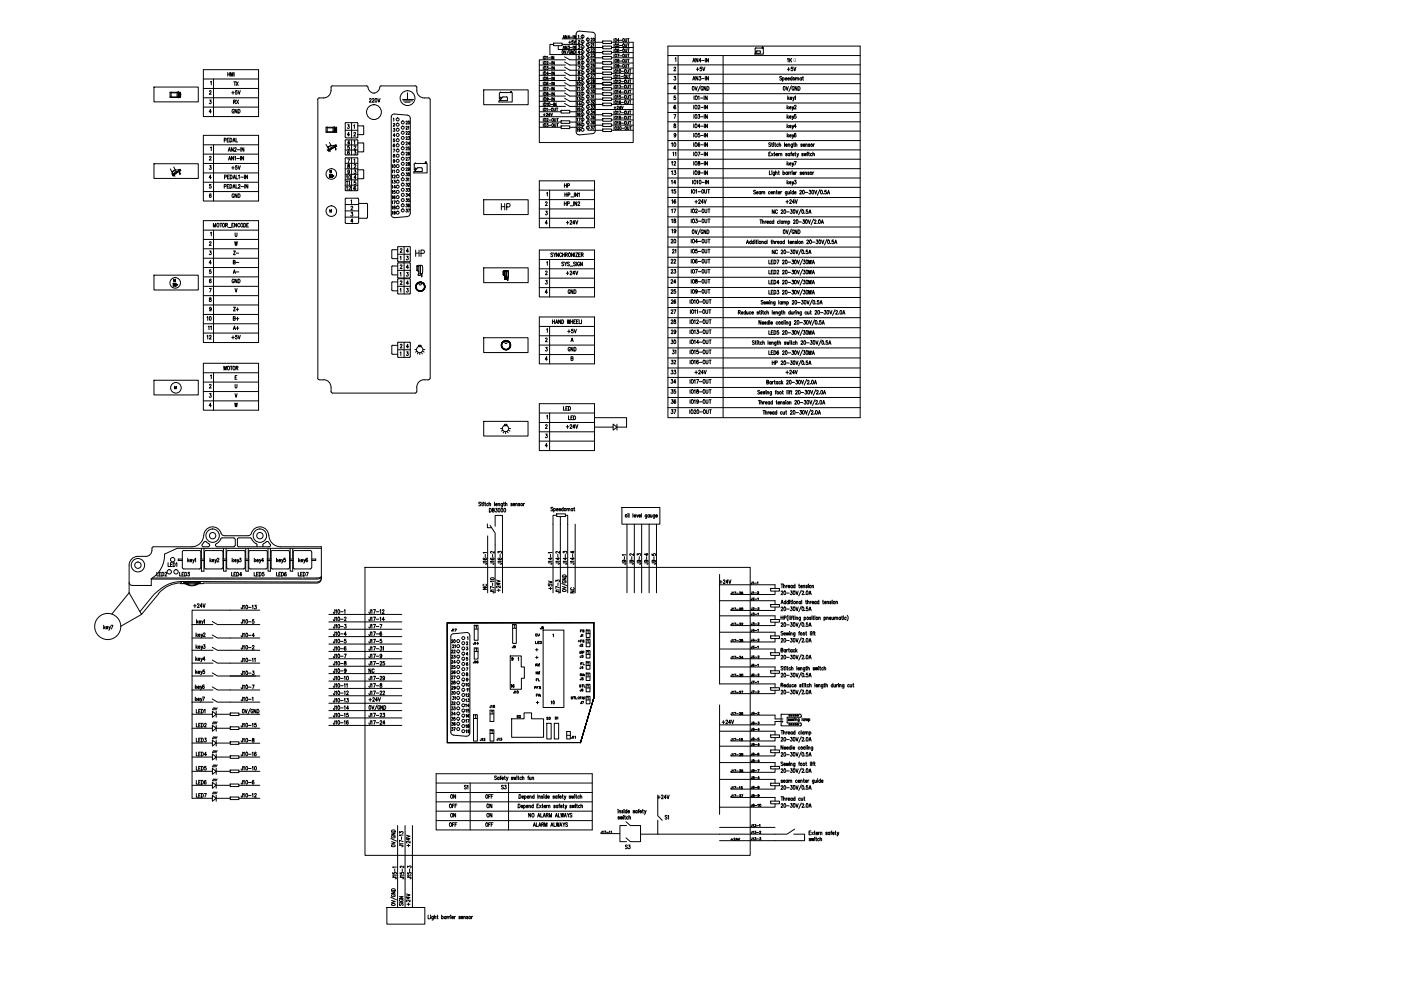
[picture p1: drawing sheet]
<svg xmlns="http://www.w3.org/2000/svg" width="420mm" height="297mm" viewBox="0 0 420 297" stroke-linecap="round" stroke-linejoin="round" font-family="sans-serif">
<g fill="#000" stroke="#000" stroke-width=".3">
<path d="M53.5 27.7v1.5zM53.5 27.7v1.5z"/>
<path d="M100.3 38.2v1.5zM100.3 38.2v1.5z"/>
<path d="M134.2 186.6h43.9zM134.2 186.7l43.9-.1z"/>
<path d="M178 186.7l.1 22.6zM178 186.7l.1 22.6z"/>
<path d="M134.1 186.7l.1 35.9zM134.1 186.7l.1 35.9z"/>
<path d="M134.2 222.6h39.9zM134.2 222.6h39.9z"/>
<path d="M178 209.3l-3.9 13.3zM178 209.3l-3.9 13.3z"/>
</g>
<g fill="none" stroke="#000" stroke-width=".3">
<path d="M161.7 19.5h7.9M162.9 16.9v.9M162.9 18.4v.9M162.9 20v.8M163.9 17l.2-.1v.9M164 18.6v-.1a.25 .25 0 0 1 .4 .1 .25 .25 0 0 1-.1 .3l-.4 .4h.5M164 20h.4l-.2 .3a.26 .26 0 0 1 .2 .4 .26 .26 0 0 1-.5 0M164.5 17.4h.6M164.6 18.9h.6M165.3 16.9v.9M165.5 18.4v.9M165.5 20v.8"/>
<path d="M166 12.9h2.6v.8h-2.6zM166 13.3h-1.1v3.1h9.8v-.8M166.1 16.9v.9l-.5-.9v.9M166.2 18.4v.9l-.4-.9v.9M166.2 20v.8l-.4-.8v.8M167.4 13.7v1.1h7.3v-.7M168.6 15.2a.4 .4 0 0 1 .4 .4 .4 .4 0 0 1-.4 .4zM168.8 14.7l.3-.9 .3 .9M168.8 11.5l.3-.9 .3 .9M168.9 14.4h.4M168.9 11.2h.4M169.2 15.2l.3 .9 .2-.9"/>
<path d="M169.3 17l1.6 .9h3.8v-.7M169.3 18.6l1.6 .9h3.8v-.7M169.6 17.9h-7.9v17.1h13v-.7M170 13.8v.9l-.4-.9v.9M170 10.6v.9l-.4-.9v.9M170.4 13.8h.4l-.3 .3a.26 .26 0 0 1 .3 .4 .26 .26 0 0 1-.5 0M170.5 15l-.6 1.4M170.5 12.7h.7M170.8 11.2h-.5l.4-.6v.9M170.9 12.3v.8M171 14.3h.6M171 11.1h.6"/>
<path d="M171.1 15.4a.26 .26 0 0 0-.3-.2 .26 .26 0 0 0-.2 .3v.2a.27 .27 0 0 0 .3 .4 .27 .27 0 0 0 .2-.4h-.1M171.8 15.2v.9l-.4-.9v.9M171.9 12.2h-.4v.3a.26 .26 0 0 1 .4 .1 .26 .26 0 0 1-.1 .3 .26 .26 0 0 1-.4 0M171.9 10.6v.9M171.9 13.8v.9M172.1 15.2a.45 .45 0 0 1 .5 .4 .45 .45 0 0 1-.5 .5zM172.1 12.2l.3 .9 .3-.9M172.6 13.8v.9l-.4-.9v.9M172.6 10.6v.9l-.4-.9v.9M173.4 10.7l.2-.1v.8M173.4 19.9h.5l-.3 .9M173.4 12.3l.2-.2 .2 .2-.4 .7h.5"/>
<path d="M173.5 13.7h.3l-.2 .3a.27 .27 0 0 1 .3 .4 .27 .27 0 0 1-.5 0M173.7 9.3l-.6 .3-.3 .6v29.4M173.8 9.3l3.9 .4a.87 .87 0 0 1 .8 .8M173.8 16.8h-.3l-.1 .4a.28 .28 0 0 1 .4 0 .28 .28 0 0 1 0 .4 .28 .28 0 0 1-.4-.1M173.8 18.5v-.1a.4 .4 0 0 0-.4 .4 .4 .4 0 0 0 .3 .4 .25 .25 0 0 0 .1-.4 .25 .25 0 0 0-.4 0v.1M173.9 15.8h-.5l.3-.6v.9M174.7 11v.7h-6.1M174.7 12.5v.8h-6.1M176.3 11.9v.8h4.4M176.3 13.4v.8h4.4M176.3 15v.8h4.4M176.3 16.5v.8h4.4"/>
<path d="M176.3 18.1v.8h4.4M176.3 19.7v.7h4.4M177.2 14.8l.1-.2a.25 .25 0 0 1 .3 .1 .25 .25 0 0 1-.1 .3l-.3 .5h.5M177.2 16.3l.1-.2a.25 .25 0 0 1 .3 .1 .25 .25 0 0 1-.1 .4l-.3 .4h.5M177.2 17.9l.1-.2a.25 .25 0 0 1 .3 .1 .25 .25 0 0 1-.1 .3l-.3 .5h.5M177.2 19.4l.1-.1a.25 .25 0 0 1 .3 .1 .25 .25 0 0 1-.1 .3l-.3 .4h.5M177.2 13.2l.1-.1a.25 .25 0 0 1 .3 0 .25 .25 0 0 1-.1 .4l-.3 .4h.5M177.2 11.7l.1-.2a.25 .25 0 0 1 .3 .1 .25 .25 0 0 1-.1 .3l-.3 .4h.5M177.9 13.2l.1-.2v.9M177.9 14.8l.1-.2a.25 .25 0 0 1 .3 .1 .25 .25 0 0 1-.1 .3l-.3 .5h.4M177.9 16.1h.4l-.2 .3a.26 .26 0 0 1 .2 .4 .26 .26 0 0 1-.4 0M178 11.5a.4 .4 0 0 1 .3 .4 .4 .4 0 0 1-.3 .4z"/>
<path d="M178.3 19.2h-.4v.4a.26 .26 0 0 1 .4 0 .26 .26 0 0 1-.1 .4 .26 .26 0 0 1-.3 0M178.4 18.3h-.5l.3-.6v.9M178.5 10.6v28.6a.87 .87 0 0 1-.8 .9l-3.9 .3M180.7 12.3h2.7v.8h-2.7zM180.7 13.8h2.7v.8h-2.7zM180.7 15.4h2.7v.8h-2.7zM180.7 16.9h2.7v.8h-2.7zM180.7 18.5h2.7v.8h-2.7zM183.4 12.7h6.5v30h-28.2v-7.7M183.4 14.2h6.5M183.4 15.8h6.5M183.4 17.3h6.5"/>
<path d="M183.4 18.9h6.5M184.1 11.6v.9M184.1 13.1v.9M184.1 14.7v.9M184.1 16.2v.9M184.1 17.8v.9M184.1 19.3v.9M185.2 16.2h.5l-.4 .9M185.2 17.8l.1 .3a.28 .28 0 0 1 .4 .2 .28 .28 0 0 1-.2 .4 .28 .28 0 0 1-.3-.3v-.1a.3 .3 0 0 0 .3-.1 .3 .3 0 0 0 0-.4zM185.6 13.1h-.4v.4a.28 .28 0 0 1 .4 0 .28 .28 0 0 1 0 .4 .28 .28 0 0 1-.4 0M185.6 14.8l-.1-.1a.4 .4 0 0 0-.4 .4 .4 .4 0 0 0 .4 .4 .25 .25 0 0 0 .1-.4 .25 .25 0 0 0-.4 0v.2M185.6 19.6l-.1 .2a.24 .24 0 0 1-.3-.1 .24 .24 0 0 1 .1-.3 .24 .24 0 0 1 .3 0v.6l-.4 .1"/>
<path d="M185.7 12.2h-.5l.3-.6v.9M185.8 12.1h.7M185.8 13.6h.7M185.8 15.2h.7M185.8 16.7h.7M185.8 18.3h.7M185.8 19.8h.7M187.5 11.6l.1 .9 .3-.3v-.6M187.5 13.1l.1 .9 .3-.2v-.7M187.5 14.7l.1 .9 .3-.3v-.6M187.5 16.2l.1 .9 .3-.2v-.7M187.5 17.8l.1 .9 .3-.1v-.8"/>
<path d="M187.5 19.3l.1 .9 .3-.1v-.8M188.2 11.6h.5M188.2 13.1h.5M188.2 14.7h.5M188.2 16.2h.5M188.2 17.8h.5M188.2 19.3h.5M188.5 11.6v.9M188.5 13.1v.9M188.5 14.7v.9M188.5 16.2v.9M188.5 17.8v.9"/>
<path d="M188.5 19.3v.9M200.3 13.8h57.7v111.4h-57.7zM200.3 16.7h57.7M200.3 19.4h57.7M202.5 17.5l.2-.2v1.1M203.4 16.7v108.5M207.8 18.6l.3-1.1 .3 1.1M207.9 18.2h.4M209.3 17.5v1.1l-.6-1.1v1.1M210.3 18.2h-.7l.4-.7v1.1M210.5 18.1h.7M211.5 17.5v1.1"/>
<path d="M212.5 17.5v1.1l-.6-1.1v1.1M216.9 16.7v108.5M226.7 14.4l-.2 .2v1h.4l.2-.3M226.7 14.4h2.2v1.8h-2.5v-.2h1.6v-.6M226.7 15.6v.3M226.7 14.3v.1M227 15.3l.8-.1 .2 .2M228.6 14.3h.2h-.2M228.6 14.4h.2M228.6 14.2h.2M228.6 14.3h.2M228.7 14.2h.1"/>
<path d="M236.2 17.7l.2-.2v1.1M236.8 17.5v1.1M237.1 18l.3 .6M237.4 17.5l-.6 .7M46.2 26.1h13.3v4.4h-13.3zM51 27.8h3.1M51 27.8l.1 1.4M51.1 29.2h2.9M51.3 27.9v1.1M51.3 27.9h.1M51.3 29h.1M51.3 27.8h1.8"/>
<path d="M51.3 29.1h1.8M53.1 27.9h.1M53.1 29h.1M53.1 27.9v1.1M53.4 27.7h.1M53.5 29.2h-.1M53.5 29.2h.1M53.5 27.7v1.5M53.5 27.7h.1M53.7 28.7v.1M53.7 28.3h.1M53.7 28.5h.1"/>
<path d="M53.7 28.1h.1M53.7 28.1v.2M53.7 28.5v.3M53.7 28.5h.3M53.7 28.1h.3M53.7 28.4h.3M53.8 28.7h.1M53.8 28.2h.1M53.8 28.6v.1M53.8 28.6h.1M53.8 28.3h.1M53.9 28.2h.1"/>
<path d="M53.9 28.6h.1M53.9 28.2v.1M53.9 28.5h.1M53.9 28.1h.1M54 28.7l-.1 .1M54 28.3h-.1M54 28.1v.2M54 28.5v.3h-.3M54.1 29.1l-.1 .1M54.2 27.8v1.3M61 20.9h16.5v14h-16.5zM61 29.3h16.5"/>
<path d="M61 23.7h16.5M61 26.5h16.5M61 32.1h16.5M62.8 27.4l.1-.1a.26 .26 0 0 1 .3-.1 .26 .26 0 0 1 .1 .4l-.5 .7h.6M62.9 30h.4l-.2 .4a.32 .32 0 0 1 .2 .5 .32 .32 0 0 1-.5 0M63.1 24.6l.3-.2v1.1M63.4 33.5h-.7l.4-.7v1.1M64 23.7v11.2M68.3 21.7v1.1M68.3 22.2h.6M68.9 21.7v1.1M69.2 22.8v-1.1l.3 1.1 .4-1.1v1.1"/>
<path d="M69.5 27.8h.8M69.9 27.3v1M70 30.5h.6v-.4l-.6-.1v1.1M70.1 24.5h.6M70.2 33a.33 .33 0 0 0-.4-.2 .33 .33 0 0 0-.2 .4v.3a.33 .33 0 0 0 .3 .4 .33 .33 0 0 0 .3-.4h-.2M70.2 21.7v1.1M70.3 30.5l.3 .6M70.4 24.5v1.1M70.9 24.5l.5 1.1M70.9 30l.6 1.1M71.1 27.1h-.4l-.1 .6a.3 .3 0 0 1 .5 0 .3 .3 0 0 1-.1 .4 .3 .3 0 0 1-.4-.1M71.1 32.8v1.1l-.6-1.1v1.1"/>
<path d="M71.4 27.1l.3 1.2 .4-1.2M71.4 32.8a.55 .55 0 0 1 .6 .5 .55 .55 0 0 1-.6 .6zM71.4 24.5l-.5 1.1M71.5 30l-.6 1.1M95.3 29.8v83.6l.2 .3 1.6 .1M97.1 29.4h-1.4l-.4 .4M97.9 38.1v1.6l3-.1-.1-1.5M97.9 38.2h3M98.1 38.3v1.2h1.8M98.1 38.3h.1M98.1 39.5h.1M98.1 38.3h1.8"/>
<path d="M99.9 38.3h.1M99.9 39.5h.1M99.9 38.3v1.2M100.3 38.1v1.6M100.3 39.7h.1M100.5 39.2l.3 .1M100.5 38.6v.2h.3M100.6 38.7h.1M100.6 39.1h.1M100.6 38.6l.1 .1M100.7 38.7h.1M100.7 39.1h-.1"/>
<path d="M100.7 39.1h.1M100.7 39.1l-.1 .1M100.8 39h.1M100.8 38.5v.1M100.8 39h-.3v.3M100.8 39.2v.1M100.8 38.8h.1M100.8 38.5l-.3 .1M100.8 38.6v.2M100.8 39v.3M103.5 39h3.8M104.3 37.4h.4l-.2 .4a.33 .33 0 0 1 .2 .5 .33 .33 0 0 1-.5 0"/>
<path d="M105.4 36.8v4.5M106.1 37.6l.2-.2v1.1M106.1 39.9l.2-.2 .3 .2-.5 .9h.6M107.3 37.7l-.1 3.5-3.4 .1-.3-.2v-4.2l.3-.1 3.3-.1 .2 .3v.7l1.7 .1v2.5l-1.7 .1M110.3 26.1l-.4-.3-10.2-.1-.4 .2a2.64 2.64 0 0 1-2.3 3.5M110.4 26.1a1.77 1.77 0 0 0 1.7 1.8 1.77 1.77 0 0 0 1.8-1.8M110.8 29.8l.1-.2a.29 .29 0 0 1 .4 .1 .29 .29 0 0 1-.1 .4l-.4 .5h.6M111.7 29.8v-.2a.29 .29 0 0 1 .5 .1 .29 .29 0 0 1-.2 .4l-.4 .5h.6M112.6 29.6a.51 .51 0 0 1 .5 .5 .51 .51 0 0 1-.5 .5zM113.3 29.5l.4 1.1 .3-1.1M117.3 35l.3-.6 .7-.2 3.9 .3 .6 .3 .2 .6v28.6a.87 .87 0 0 1-.8 .9M117.3 35.1l.1 29.5 .6 .6 4.2-.3"/>
<path d="M117.9 35.6l.2-.2v.9M118 37.2l.1-.2 .2 .1-.4 .7h.5M118 38.5h.4l-.2 .3 .1 .1a.28 .28 0 0 1 .1 .4 .28 .28 0 0 1-.5-.1M120.7 29.8h3.3M120.9 30.2h2.8M121.4 30.6h1.6M121.7 39.6l.1-.2a.25 .25 0 0 1 .4 .1 .25 .25 0 0 1-.1 .3l-.4 .5h.5M121.7 38.1l.1-.2a.25 .25 0 0 1 .4 .1 .25 .25 0 0 1-.1 .3l-.4 .4h.5M121.7 36.5l.1-.2a.25 .25 0 0 1 .4 .1 .25 .25 0 0 1-.1 .4l-.4 .4h.5M122.2 27.8v2M122.4 39.6l.1-.2a.25 .25 0 0 1 .3 .1 .25 .25 0 0 1 0 .3l-.4 .5h.5M122.4 38l.2-.1v.8"/>
<path d="M122.5 36.3a.4 .4 0 0 1 .4 .4 .4 .4 0 0 1-.4 .4zM124.6 25.7l.3 .2a2.81 2.81 0 0 0 3.7 3.5M124.6 25.8l-10.3-.1-.4 .4M128.5 29.4l.5 .4M129 29.8v83.6M145.1 26.9h13.3v4.5h-13.3zM150 27.7l-.2 .3v1.6h.6l.5-.6M150.1 27.7h3.5v2.9h-4v-.4h2.6l-.1-1.1-.2-.1M150.1 29.6l-.1 .4h.1M150.1 27.5v.2M150.9 29.1h1M153.1 27.7h.3"/>
<path d="M153.1 27.6h.3M153.1 27.5h.3M153.2 27.5h.1M161.7 25.7h7.9M161.7 38.2h6.6M161.7 28.8h7.9M161.7 21.1h7.9M161.7 22.6h7.9M161.7 24.1h7.9M161.7 27.2h7.9M161.7 30.4h7.9M161.7 31.9h7.9"/>
<path d="M161.7 33.5h6.6M161.7 36.6h6.6M162.9 21.5v.9M162.9 23.1v.9M162.9 24.6v.9M162.9 26.2v.9M162.9 27.7v.9M162.9 29.3v.9M162.9 30.8v.9M162.9 32.4v.9M162.9 35.5v.9M162.9 37.1v.8"/>
<path d="M162.9 34.4h.6M163.2 34.1v.7M163.8 34.1l.1-.1a.25 .25 0 0 1 .3 .1 .25 .25 0 0 1 0 .3l-.4 .4h.5M163.9 26.2h.5l-.3 .9M163.9 31l.2-.2v.9M163.9 32.6l.2-.2v.9M164 27.8l.1 .3a.27 .27 0 0 1 .3 .3 .27 .27 0 0 1-.4 .1v-.3l.4-.2zM164 35.7v-.2a.25 .25 0 0 1 .4 .1 .25 .25 0 0 1-.1 .4l-.4 .4h.5M164 37.1h.4l-.2 .3a.26 .26 0 0 1 .2 .4 .26 .26 0 0 1-.5 0M164.3 23.1h-.3v.4a.26 .26 0 0 1 .4 0 .26 .26 0 0 1-.1 .4 .26 .26 0 0 1-.4-.1M164.3 24.7a.4 .4 0 0 0-.4 .3 .4 .4 0 0 0 .4 .5v-.5l-.4 .2M164.4 29.6l-.1 .2a.25 .25 0 0 1-.4-.3 .25 .25 0 0 1 .4-.2 .45 .45 0 0 1 .1 .5 .45 .45 0 0 1-.4 .3v-.1"/>
<path d="M164.5 22.1h-.6l.4-.6v.9M164.5 32.9h.6M164.6 28.3h.6M164.6 20.5h.6M164.6 22h.6M164.6 23.6h.6M164.6 25.1h.6M164.6 26.7h.6M164.6 29.8h.6M164.6 36h.6M164.6 37.6h.6M165 34.5h-.5l.3-.6v.9"/>
<path d="M165.1 33.9l.3 .9 .3-.9M165.1 31.3h.7M165.5 21.5v.9M165.5 23.1v.9M165.5 24.6v.9M165.5 26.2v.9M165.5 27.7v.9M165.5 29.3v.9M166 30.8v.9M166.1 32.4l.2 .9 .3-.3v-.6M166.2 21.5v.9l-.4-.9v.9M166.2 23.1v.9l-.4-.9v.9"/>
<path d="M166.2 24.6v.9l-.4-.9v.9M166.2 26.2v.9l-.4-.9v.9M166.2 27.7v.9l-.4-.9v.9M166.2 29.3v.9l-.4-.9v.9M166.2 35.5l.2 .9 .3-.3v-.6M166.2 37.1l.2 .8 .3-.2v-.6M166.8 30.8v.9l-.5-.9v.9M166.8 32.4h.5M167 35.5h.5M167 37.1h.5M167.1 32.4v.9M167.2 35.5v.9"/>
<path d="M167.2 37.1v.8M168.3 33.1h2.6v.8h-2.6zM168.3 36.2h2.6v.8h-2.6zM168.3 37.7h2.6v.8h-2.6zM169.3 20.1l1.6 1h3.8v-.8M169.3 21.7l1.6 .9h3.8v-.7M169.3 23.2l1.6 .9h3.8v-.7M169.3 24.8l1.6 .9h3.8v-.8M169.3 26.3l1.6 .9h3.8v-.7M169.3 27.9l1.6 .9h3.8v-.7M169.3 29.4l1.6 1h3.8v-.8M169.3 31l1.6 .9h3.8v-.7"/>
<path d="M172.8 39.5l.3 .7 .6 .2M173 24.7l.2-.2v.9M173 26.3l.2-.2v.9M173 27.8l.2-.1v.8M173 29.4l.2-.2v.9M173 30.9l.2-.2v.9M173 32.5l.2-.2v.9M173 34l.2-.2v.9M173 35.6l.2-.2v.9M173 37.1l.2-.1v.8M173 38.7l.2-.2v.9M173.5 21.5l.1 .3a.28 .28 0 0 1 .3 .2 .28 .28 0 0 1-.2 .3 .28 .28 0 0 1-.3-.3v-.1a.3 .3 0 0 0 .4-.1 .3 .3 0 0 0-.1-.4z"/>
<path d="M173.6 26.3l.1-.2v.9M173.6 35.4h.4l-.3 .9M173.6 27.9v-.2a.25 .25 0 0 1 .4 .1 .25 .25 0 0 1-.1 .3l-.3 .4h.4M173.6 29.2h.4l-.2 .3a.26 .26 0 0 1 .2 .4 .26 .26 0 0 1-.4 0M173.6 37v.3a.3 .3 0 0 1 .4 .1 .3 .3 0 0 1-.2 .4 .24 .24 0 0 1-.3-.2 .24 .24 0 0 1 .3-.2l.1-.4zM173.6 24.6a.4 .4 0 0 1 .4 .4 .4 .4 0 0 1-.4 .4zM173.8 23.3l-.1 .2a.24 .24 0 0 1-.3-.1 .24 .24 0 0 1 .1-.3 .24 .24 0 0 1 .3 0v.6l-.4 .1M173.9 32.3h-.3v.4a.25 .25 0 0 1 .4 0 .25 .25 0 0 1-.1 .4 .25 .25 0 0 1-.3-.1M173.9 34v-.1a.4 .4 0 0 0-.4 .4 .4 .4 0 0 0 .4 .4v-.5l-.3 .2M174 38.8l-.1 .2a.25 .25 0 0 1-.3-.2 .25 .25 0 0 1 .3-.3 .45 .45 0 0 1 .1 .5 .45 .45 0 0 1-.4 .3M174.1 31.3h-.5l.3-.6v.9M174.7 32.7v.8h-3.8"/>
<path d="M174.7 35.8v.8h-3.8M174.7 37.4v.8h-3.8M176.3 21.2v.8h4.4M176.3 22.7v.9h4.4M176.3 24.3v.8h4.4M176.3 25.8v.8h4.4M176.3 27.4v.8h4.4M176.3 29v.7h4.4M176.3 30.5v.8h4.4M176.3 33.6v.8h4.4M176.3 35.2v.8h4.4M176.3 36.7v.8h4.4"/>
<path d="M176.3 38.3v.7h4.4M176.3 32.1v.7h13.6M177.2 21l.1-.2a.25 .25 0 0 1 .3 .1 .25 .25 0 0 1-.1 .3l-.3 .4h.5M177.2 22.5l.1-.1a.25 .25 0 0 1 .3 .1 .25 .25 0 0 1-.1 .3l-.3 .4h.5M177.2 24.1l.1-.2a.25 .25 0 0 1 .3 .1 .25 .25 0 0 1-.1 .4l-.3 .4h.5M177.2 25.6l.1-.1a.25 .25 0 0 1 .3 0 .25 .25 0 0 1-.1 .4l-.3 .4h.5M177.2 27h.4l-.2 .3a.26 .26 0 0 1 .2 .4 .26 .26 0 0 1-.4 0M177.2 28.5h.4l-.2 .4a.26 .26 0 0 1 .2 .4 .26 .26 0 0 1-.4 0M177.2 30.1h.4l-.2 .3a.26 .26 0 0 1 .2 .4 .26 .26 0 0 1-.4 0M177.2 31.6h.4l-.2 .4a.26 .26 0 0 1 .2 .4 .26 .26 0 0 1-.4 0M177.2 33.2h.4l-.2 .3a.26 .26 0 0 1 .2 .4 .26 .26 0 0 1-.4 0M177.2 34.7h.4l-.2 .4a.26 .26 0 0 1 .2 .3 .26 .26 0 0 1-.4 0"/>
<path d="M177.2 36.3h.4l-.2 .3a.26 .26 0 0 1 .2 .4 .26 .26 0 0 1-.4 0M177.2 37.9h.4l-.2 .3a.26 .26 0 0 1 .2 .4 .26 .26 0 0 1-.4 0M177.9 22.3h.4l-.3 .9M177.9 28.7l.1-.2v.9M177.9 37.9h.4l-.3 .8M177.9 23.9l.1 .3a.27 .27 0 0 1 .4 .3 .27 .27 0 0 1-.5 .2l.1-.4 .3-.2zM177.9 30.3l.1-.2a.25 .25 0 0 1 .3 .1 .25 .25 0 0 1-.1 .3l-.3 .5h.4M177.9 31.6h.4l-.2 .4a.26 .26 0 0 1 .2 .4 .26 .26 0 0 1-.4 0M178 27a.4 .4 0 0 1 .3 .4 .4 .4 0 0 1-.3 .4zM178.3 20.9v-.1a.4 .4 0 0 0-.4 .4 .4 .4 0 0 0 .3 .4v-.5l-.3 .3M178.3 34.7h-.4v.4a.26 .26 0 0 1 .4 0 .26 .26 0 0 1-.1 .4 .26 .26 0 0 1-.3-.1M178.3 36.4v-.1a.4 .4 0 0 0-.4 .4 .4 .4 0 0 0 .3 .4v-.4l-.3 .2"/>
<path d="M178.3 25.7l-.1 .2a.25 .25 0 0 1-.3-.2 .25 .25 0 0 1 .3-.2 .45 .45 0 0 1 .2 .5 .45 .45 0 0 1-.5 .3v-.1M178.4 33.8h-.5l.3-.6v.9M180.7 20h2.7v.8h-2.7zM180.7 21.6h2.7v.8h-2.7zM180.7 23.1h2.7v.8h-2.7zM180.7 24.7h2.7v.8h-2.7zM180.7 26.3h2.7v.7h-2.7zM180.7 27.8h2.7v.8h-2.7zM180.7 29.4h2.7v.7h-2.7zM180.7 30.9h2.7v.8h-2.7zM180.7 34h2.7v.8h-2.7zM180.7 35.6h2.7v.7h-2.7z"/>
<path d="M180.7 37.1h2.7v.8h-2.7zM180.7 38.7h2.7v.7h-2.7zM183.4 28.2h6.5M183.4 39h6.5M183.4 29.7h6.5M183.4 34.4h6.5M183.4 36h6.5M183.4 20.4h6.5M183.4 22h6.5M183.4 23.6h6.5M183.4 25.1h6.5M183.4 26.6h6.5"/>
<path d="M183.4 31.3h6.5M183.4 37.5h6.5M184.1 20.9v.9M184.1 22.5v.8M184.1 24v.9M184.1 25.5v.9M184.1 27.1v.9M184.1 28.6v.9M184.1 30.2v.9M184.1 33.3v.9M184.1 34.9v.8M184.1 36.4v.9"/>
<path d="M184.1 37.9v.9M184.1 32.3h.6M184.4 31.9v.8M185.1 32v-.2a.25 .25 0 0 1 .3 .1 .25 .25 0 0 1 0 .4l-.4 .4h.5M185.2 21.1l.1-.2v.9M185.2 22.6l.1-.1v.8M185.2 24.1l.1-.1v.9M185.2 25.7l.1-.2v.9M185.2 27.3l.1-.2v.9M185.2 28.8l.1-.2v.9M185.2 30.4l.1-.2v.9M185.2 33.5l.1-.2v.9"/>
<path d="M185.2 35l.1-.1v.8M185.2 36.6l.1-.2v.9M185.2 38.2l.1-.3 .3 .2-.4 .7h.5M185.7 22.6l.2-.1v.8M185.7 33.3h.5l-.4 .9M185.7 24.2l.2-.2 .2 .1-.4 .8h.5M185.8 20.9a.4 .4 0 0 1 .4 .4 .4 .4 0 0 1-.4 .4zM185.8 25.5h.3l-.1 .4 .1 .1a.27 .27 0 0 1 0 .4 .27 .27 0 0 1-.4-.1M185.8 34.9v.3a.27 .27 0 0 1 .4 .3 .27 .27 0 0 1-.5 .2l.1-.4 .3-.1v-.3zM186 38a.41 .41 0 0 1 .3 .4 .41 .41 0 0 1-.3 .4zM186.1 28.6h-.3l-.1 .4a.26 .26 0 0 1 .4 0 .26 .26 0 0 1 0 .4 .26 .26 0 0 1-.4 0M186.1 30.3v-.1a.4 .4 0 0 0-.4 .4 .4 .4 0 0 0 .3 .4 .25 .25 0 0 0 .1-.4 .25 .25 0 0 0-.4 .2"/>
<path d="M186.1 36.7l-.1 .3a.25 .25 0 0 1-.3-.4 .25 .25 0 0 1 .4-.1v.6l-.4 .1M186.2 27.7h-.5l.3-.6v.9M186.2 32.4h-.5l.3-.6v.9M186.3 23h.5M186.4 31.8l.2 .9 .3-.9M186.4 27.6h.6M186.4 24.5h.6M186.4 21.4h.6M186.4 26h.6M186.4 29.1h.6M186.4 30.7h.6M186.4 33.8h.6"/>
<path d="M186.4 35.4h.6M186.4 36.9h.6M186.5 38.5h.6M187.9 22.5l.2 .8 .2-.1v-.7M188 20.9l.2 .9 .3-.2v-.7M188 24l.2 .9 .3-.3v-.6M188 25.5l.2 .9 .3-.2v-.7M188 27.1l.2 .9 .3-.3v-.6M188 28.6l.2 .9 .3-.1v-.8M188 30.2l.2 .9 .3-.1v-.8M188 33.3l.2 .9 .3-.1v-.8M188 34.9l.2 .8 .3-.1v-.7"/>
<path d="M188 36.4l.2 .9 .3-.1v-.8M188.2 37.9l.1 .9 .3-.2v-.7M188.6 22.5h.5M188.8 30.2h.4M188.8 28.6h.4M188.8 20.9h.4M188.8 24h.4M188.8 25.5h.4M188.8 27.1h.4M188.8 33.3h.4M188.8 34.9h.4M188.8 36.4h.4"/>
<path d="M188.8 22.5v.8M188.9 37.9h.4M189 20.9v.9M189 24v.9M189 25.5v.9M189 27.1v.9M189 28.6v.9M189 30.2v.9M189 33.3v.9M189 34.9v.8M189 36.4v.9M189.1 37.9v.9"/>
<path d="M200.3 39.3h57.7M200.3 28.1h57.7M200.3 22.2h57.7M200.3 25.1h57.7M200.3 30.9h57.7M200.3 33.7h57.7M200.3 36.5h57.7M202.1 34.3h.6l-.4 1.2M202.1 20.4l.1-.2a.29 .29 0 0 1 .4 .1 .29 .29 0 0 1-.1 .4l-.4 .5h.6M202.2 22.9h.4l-.2 .4a.33 .33 0 0 1 .3 .5 .33 .33 0 0 1-.6 0M202.2 37.2v.4a.37 .37 0 0 1 .5 .2 .37 .37 0 0 1-.4 .5 .39 .39 0 0 1-.2-.5 .39 .39 0 0 1 .5-.2v-.4zM202.6 28.8h-.4l-.1 .4a.33 .33 0 0 1 .5 0 .33 .33 0 0 1 0 .5 .33 .33 0 0 1-.5-.1"/>
<path d="M202.6 31.7l-.1-.1a.54 .54 0 0 0-.4 .5 .54 .54 0 0 0 .5 .5 .33 .33 0 0 0 .1-.4 .33 .33 0 0 0-.4-.2l-.2 .3M202.7 26.5h-.7l.5-.8v1.2M207.7 26l.1-.1a.55 .55 0 0 1 .4 .6 .55 .55 0 0 1-.5 .5zM207.8 24l.3-1.1 .3 1.1M207.9 23.7h.4M208.1 31.6v1.1M208.1 37.2v1.1M208.1 40v1.1M208.1 34.3v1.2M208.1 28.8v1.1M208.4 25.9l.4 1.2 .3-1.2M208.6 28.9l.1-.1a.53 .53 0 0 1 .5 .5 .53 .53 0 0 1-.6 .5z"/>
<path d="M208.6 31.6a.48 .48 0 0 1 .5 .5 .48 .48 0 0 1-.6 .4zM208.6 34.4l.1-.1a.55 .55 0 0 1 .3 .6 .55 .55 0 0 1-.4 .5zM208.6 37.2a.51 .51 0 0 1 .5 .5 .51 .51 0 0 1-.5 .5l-.2-.3zM208.8 20.8h.8M209.2 20.2v1M209.3 22.9v1.1l-.6-1.1v1.1M209.4 31.8l.3-.2 .2 .3-.6 .8h.6M209.4 34.3h.4l-.2 .5a.34 .34 0 0 1 .3 .5 .34 .34 0 0 1-.6 0M209.4 29l.2-.2v1.1M209.7 22.9h.5l-.3 .4a.33 .33 0 0 1 .3 .5 .33 .33 0 0 1-.6 0M209.8 40h-.4v.4a.33 .33 0 0 1 .5 .1 .33 .33 0 0 1-.1 .4 .33 .33 0 0 1-.5 0M210 37.9h-.7l.4-.7v1.1"/>
<path d="M210 25.7l-.7 1.7M210.1 29.4h.7M210.1 35h.7M210.2 32.2h.7M210.2 37.8h.7M210.4 20.1h-.4v.5a.33 .33 0 0 1 .4 0 .33 .33 0 0 1 0 .5 .33 .33 0 0 1-.5-.1M210.5 23.6h.7M210.7 20.1l.4 1.1 .3-1.1M210.8 26.2a.33 .33 0 0 0-.3-.3 .33 .33 0 0 0-.3 .4v.3a.33 .33 0 0 0 .3 .5 .33 .33 0 0 0 .3-.5h-.2M211.1 28.8v1.1M211.2 34.3v1.2M211.2 31.6v1.1"/>
<path d="M211.2 37.2v1.1M211.2 40v1.1M211.5 22.9v1.1M211.7 25.9v1.2l-.6-1.2v1.2M212 25.9a.57 .57 0 0 1 .6 .6 .57 .57 0 0 1-.6 .6zM212.1 28.8v1.1l-.6-1.1v1.1M212.1 34.3v1.2l-.6-1.2v1.2M212.2 31.6v1.1l-.6-1.1v1.1M212.2 37.2v1.1l-.6-1.1v1.1M212.2 40v1.1l-.6-1.1v1.1M212.5 22.9v1.1l-.6-1.1v1.1M234.4 23.1l-.5-.1v.3l.5 .3v.3h-.6"/>
<path d="M234.7 23.5a.32 .32 0 0 1 .5-.1 .32 .32 0 0 1-.1 .5h-.4M234.7 23.3v1.1M235 26l.1-.1a.55 .55 0 0 1 .4 .6 .55 .55 0 0 1-.5 .5zM235.5 23.6h.5v-.2a.31 .31 0 0 0-.5 .3 .31 .31 0 0 0 .5 .2M235.7 25.9l.4 1.2 .3-1.2M236 31.6v1.1M236 34.3v1.2M236 37.2v1.1M236.1 40v1.1M236.1 20.8h.8M236.2 32.2l.3 .5M236.2 35.1l.3 .4"/>
<path d="M236.2 37.9l.3 .4M236.2 23.6h.6l-.1-.2a.31 .31 0 0 0-.5 .3 .32 .32 0 0 0 .6 .2M236.2 28.8v1.1M236.4 29.4l.3 .5M236.5 31.9l-.5 .5M236.5 34.7l-.5 .6M236.5 37.6l-.5 .5M236.5 20.2v1M236.7 29.1l-.5 .5M236.8 32.2h.5l-.1-.2a.31 .31 0 0 0-.4 .3 .31 .31 0 0 0 .5 .2M236.8 35.1h.5l-.1-.3a.32 .32 0 0 0-.5 .3 .32 .32 0 0 0 .6 .2M236.8 37.9h.5l-.1-.3a.31 .31 0 0 0-.4 .3 .31 .31 0 0 0 .5 .2"/>
<path d="M237 29.4h.5l-.1-.2a.31 .31 0 0 0-.4 .3 .31 .31 0 0 0 .5 .2M237.3 25.7l-.7 1.7M237.5 23.5a.32 .32 0 0 0-.5-.1 .32 .32 0 0 0 .1 .5h.4M237.5 22.9v1.1M237.6 31.9l.2 .8 .3-.8M237.6 34.7l.2 .8 .3-.8M237.6 37.6l.2 .7 .3-.7M237.7 20.1h-.4v.5a.33 .33 0 0 1 .4 0 .33 .33 0 0 1 0 .5 .33 .33 0 0 1-.5-.1M237.8 29.1l.2 .8 .2-.8M237.8 32.7l-.3 .3M237.8 35.5l-.3 .3M237.8 38.3l-.3 .4"/>
<path d="M238 29.9l-.3 .3M238.1 20.1l.3 1.1 .3-1.1M238.2 26.2a.33 .33 0 0 0-.4-.3 .33 .33 0 0 0-.3 .4v.3a.33 .33 0 0 0 .3 .5 .33 .33 0 0 0 .4-.5h-.3M238.2 31.8l.4-.2 .1 .3-.5 .8h.6M238.4 29l.2-.2v1.1M238.6 23.5l.4-.2v.7M238.6 23.3v.7M238.7 34.3h-.4l-.1 .6a.33 .33 0 0 1 .5 0 .33 .33 0 0 1 0 .5 .33 .33 0 0 1-.5-.1M238.8 37.9h-.6l.4-.7v1.1M239 25.9v1.2l-.6-1.2v1.2M239 23.5l.5-.2v.7M239.3 25.9a.57 .57 0 0 1 .7 .6 .57 .57 0 0 1-.7 .6z"/>
<path d="M240.4 23.5a.32 .32 0 0 0-.5-.1 .32 .32 0 0 0 0 .5h.5M240.4 23.3v.7M240.7 23.3h.2M240.8 22.9v.9l.2 .2M46.2 49.1h13.3v4.4h-13.3zM51.7 51.4l.3 .7 .7-.6M51.9 52.2l2.4-1.1-2.3 1.4zM52.1 50.1l.5 .8-1.1 .6-.4-.9M52.6 50.9v.1M53.5 51.1v.1M53.9 52h.2l-.1 .3zM53.9 52l-.1-.5 .2 .5"/>
<path d="M54 50.7h.1M54 50.8l-.4 .1a1.81 1.81 0 0 0-1.9 .9M54 50.8l.1 .1M54.1 50.9h.1M54.1 50.9l-1.4 .5M61 40.6h16.5v19.7h-16.5zM61 49h16.5M61 43.4h16.5M61 46.2h16.5M61 51.8h16.5M61 54.6h16.5M61 57.4h16.5"/>
<path d="M62.8 47.1l.1-.2a.29 .29 0 0 1 .4 .1 .29 .29 0 0 1-.1 .4l-.4 .6h.6M62.9 49.7h.4l-.2 .4a.33 .33 0 0 1 .2 .5 .33 .33 0 0 1-.5 0M63.1 44.3l.3-.3v1.2M63.3 55.3h-.4l-.1 .5a.33 .33 0 0 1 .5 0 .33 .33 0 0 1-.1 .5 .33 .33 0 0 1-.4-.1M63.3 58.3l-.2-.2a.54 .54 0 0 0-.3 .6 .54 .54 0 0 0 .4 .5 .33 .33 0 0 0 .1-.5 .33 .33 0 0 0-.4-.1l-.1 .3M63.4 53.2h-.7l.4-.7v1.1M64 43.4v16.9M67.3 42h.5v-.5l-.5-.1v1.2M67.3 55.9l.5-.1v-.5h-.5v1.1M67.3 53.1l.5-.1 .1-.4-.6-.1v1.1M68.1 42h.4M68.1 55.8h.4"/>
<path d="M68.2 53h.4M68.4 45.4l.4-1.1 .3 1.1M68.5 48l.4-1.1 .3 1.1M68.6 45h.4M68.7 47.6h.4M68.7 41.4h-.6v1.2h.6M68.7 55.3h-.6v1.1h.6M68.8 52.5h-.6v1.1h.6M68.9 41.4a.57 .57 0 0 1 .7 .6 .57 .57 0 0 1-.7 .6zM68.9 55.3a.55 .55 0 0 1 .7 .6 .55 .55 0 0 1-.7 .5zM69 52.5a.57 .57 0 0 1 .6 .5 .57 .57 0 0 1-.6 .6zM69.5 50.3h.8"/>
<path d="M69.8 42.6l.4-1.2 .3 1.2M69.8 56.4l.4-1.1 .3 1.1M69.9 49.8v1M69.9 53.6l.4-1.1 .3 1.1M70 44.3v1.1l-.6-1.1v1.1M70 42.2h.4M70 56h.4M70 46.9v1.1l-.5-1.1v1.1M70 53.2h.5M70.2 58.3a.33 .33 0 0 0-.4-.2 .33 .33 0 0 0-.2 .4v.3a.33 .33 0 0 0 .3 .4 .33 .33 0 0 0 .3-.4h-.2M70.3 44.5l.2-.2h.3l-.1 .5-.4 .6h.6M70.4 47.1l.2-.2v1.1"/>
<path d="M70.8 41.4v1.2h.5M70.8 55.3v1.1h.4M70.8 52.5v1.1h.5M71 47.5h.8M71.1 49.7h-.4l-.1 .4a.32 .32 0 0 1 .5 .1 .32 .32 0 0 1-.1 .4 .32 .32 0 0 1-.4 0M71.1 58.1v1.1l-.6-1.1v1.1M71.1 44.9h.8M71.4 49.7l.3 1.1 .4-1.1M71.4 58.1a.55 .55 0 0 1 .6 .5 .55 .55 0 0 1-.6 .6zM71.5 55.6l.2-.3 .3 .2-.6 .9h.6M71.5 52.7l.2-.2v1.1M72.1 46.9v1.1"/>
<path d="M72.2 44.3v1.1M72.2 53.1h.8M72.3 55.9h.8M73.1 46.9v1.1l-.6-1.1v1.1M73.1 44.3v1.1l-.6-1.1v1.1M73.3 52.5v1.1M73.4 55.3v1.1M74.2 52.5v1.1l-.6-1.1v1.1M74.3 55.3v1.1l-.6-1.1v1.1M98.4 44.2l.4 .5M98.4 44.1l-.1 .2M98.8 44.9l-.3 .1 .1 .2 2.4-1.5-2.2 1.2"/>
<path d="M98.8 42.7l.5 .8-1.1 .6-.4-.8M98.8 52.3h.9v.3h-.7v.3h.7v.3h-.9zM99 51.8v-.8l.2 .8 .2-.8v.8M99.2 52.6h.9v.2h-.9zM99.5 44.2l-.7 .5M99.5 44.1h-.1M99.8 44.1h-.2M100.1 43.9l-.4 .2M100.3 43.7v.2M100.3 43.6a2.12 2.12 0 0 0-1.8 .5v.4M100.4 43.6h-.1M100.5 44.2l.2 .4"/>
<path d="M100.6 44.6h.2l-.1 .4zM100.7 43.4l-.3 .2M100.7 43.4l.1 .2-.7 .4M100.8 43.5v.1M103.5 56.9l.3 .3h3.3l.2-.3M103.5 59.7l.1 7.2 3.7 .1 .2-.3M103.5 46.2l.1-4.3h3.5l.2 .2v4.1M103.5 46.2l.3 .3h3.3l.2-.3M103.5 47.5v9.5M103.5 49h3.8M103.5 45h3.8M103.5 43.4h3.8"/>
<path d="M103.5 55.5h3.8M103.5 53.9h3.8M103.5 52.3h3.8M103.5 50.6h3.8M103.8 47.3l-.3 .2M103.8 47.3h3.3M103.9 52.8l.2-.2v1.1M103.9 54.4l.2-.2v1.1M103.9 56.1l.2-.2v1.1M104.3 47.6h.5l-.4 1.2M104.3 49.3v.4a.37 .37 0 0 1 .5 .3 .37 .37 0 0 1-.3 .4 .39 .39 0 0 1-.2-.5 .39 .39 0 0 1 .5-.2v-.4zM104.6 54.4l.2-.2v1.1"/>
<path d="M104.6 56.1l.4-.2 .1 .3-.5 .8h.6M104.7 52.6a.51 .51 0 0 1 .5 .5 .51 .51 0 0 1-.5 .6zM104.8 43.7h-.5v.5a.33 .33 0 0 1 .5 0 .33 .33 0 0 1-.1 .5 .33 .33 0 0 1-.4-.1M104.8 45.4l-.1-.2a.51 .51 0 0 0-.5 .5 .51 .51 0 0 0 .5 .5 .32 .32 0 0 0 .1-.5 .32 .32 0 0 0-.5 .2M104.8 40.4h-.6l.4-.7v1.1M104.8 51.3a.28 .28 0 0 1-.4 .2 .28 .28 0 0 1-.1-.4 .28 .28 0 0 1 .5 0l-.1 .9-.4-.1M104.9 42.9h-.6l.4-.8v1.1M105.4 41.9v4.6M105.4 47.3v9.9M106.2 42.3l.2-.2v1.1M106.2 47.9l.2-.3v1.2M106.2 44v-.2a.26 .26 0 0 1 .4-.1 .26 .26 0 0 1 .1 .4l-.5 .7h.6"/>
<path d="M106.2 49.5l.3-.2 .2 .3-.5 .8h.6M106.2 45.2h.5l-.2 .4a.32 .32 0 0 1 .2 .5 .32 .32 0 0 1-.5 0M106.2 50.9h.5l-.2 .5a.32 .32 0 0 1 .2 .5 .32 .32 0 0 1-.5-.1M106.7 54.2h-.5v.5a.33 .33 0 0 1 .5 0 .33 .33 0 0 1-.1 .5 .33 .33 0 0 1-.4-.1M106.7 56l-.2-.1a.54 .54 0 0 0-.4 .5 .54 .54 0 0 0 .5 .5 .33 .33 0 0 0 .1-.4 .33 .33 0 0 0-.4-.2l-.1 .3M106.8 53.3h-.6l.4-.7v1.1M107.1 47.3l.2 .2M107.3 50.9h1.6M107.3 42.9h1.6M107.3 47.5v9.5M107.5 59.6l-.2-.2h-3.5l-.3 .2M107.6 59.7v7"/>
<path d="M108.8 50.9l.3 .2M108.8 42.8l.3 .3-.1 2.4h-1.7M109.1 53.3l-.3 .3h-1.5M109.1 51.1v2.3M117.5 49.5l.2-.1v.9M117.5 51.1l.2-.2v.9M117.5 52.6l.2-.1v.9M117.5 54.2l.2-.2v.9M117.5 55.7l.2-.1v.8M117.5 57.3l.2-.2v.9M117.5 58.9l.2-.2v.9M117.9 44.7h.5l-.3 .9"/>
<path d="M118 46.3v.3a.32 .32 0 0 1 .4 .1 .32 .32 0 0 1-.1 .4 .3 .3 0 0 1-.4-.3 .3 .3 0 0 1 .4-.2v-.3zM118.1 51.1l.2-.2v.9M118.1 52.7l.1-.2a.25 .25 0 0 1 .3 .1 .25 .25 0 0 1-.1 .3l-.3 .5h.5M118.1 54h.4l-.2 .4a.26 .26 0 0 1 .2 .4 .26 .26 0 0 1-.4 0M118.2 49.4a.4 .4 0 0 1 .4 .4 .4 .4 0 0 1-.4 .4zM118.3 41.6h-.3v.4a.25 .25 0 0 1 .3 0 .25 .25 0 0 1 0 .4 .25 .25 0 0 1-.4-.1M118.3 43.3v-.1a.4 .4 0 0 0-.4 .4 .4 .4 0 0 0 .4 .4 .25 .25 0 0 0 .1-.4 .25 .25 0 0 0-.4 0l-.1 .1M118.4 48.1l-.1 .2a.24 .24 0 0 1-.3-.1 .24 .24 0 0 1 0-.3 .24 .24 0 0 1 .3 0v.6l-.3 .1M118.4 40.7h-.5l.4-.6v.9M118.5 57.1h-.4v.4a.27 .27 0 0 1 .4 0 .27 .27 0 0 1 0 .4 .27 .27 0 0 1-.4-.1M118.5 58.8l-.4 .1 .2 .7a.25 .25 0 0 0 .2-.4 .25 .25 0 0 0-.4 0v.1M118.6 56.1h-.5l.3-.5v.8"/>
<path d="M121.7 41.2l.1-.2a.25 .25 0 0 1 .4 .1 .25 .25 0 0 1-.1 .3l-.4 .4h.5M121.7 42.7l.1-.1a.25 .25 0 0 1 .4 0 .25 .25 0 0 1-.1 .4l-.4 .4h.5M121.7 44.3l.1-.2a.25 .25 0 0 1 .4 .1 .25 .25 0 0 1-.1 .3l-.4 .4h.5M121.7 45.8l.1-.2a.25 .25 0 0 1 .4 .1 .25 .25 0 0 1-.1 .4l-.4 .4h.5M121.7 47.4l.1-.2a.25 .25 0 0 1 .4 .1 .25 .25 0 0 1-.1 .3l-.4 .5h.5M121.7 48.9l.1-.2a.25 .25 0 0 1 .4 .1 .25 .25 0 0 1-.1 .4l-.4 .4h.5M121.7 50.5l.1-.2a.25 .25 0 0 1 .4 .1 .25 .25 0 0 1-.1 .3l-.4 .5h.5M121.8 51.8h.4l-.3 .4a.26 .26 0 0 1 .3 .4 .26 .26 0 0 1-.5-.1M121.8 53.4h.4l-.3 .3a.26 .26 0 0 1 .3 .4 .26 .26 0 0 1-.5 0M121.8 54.9h.4l-.3 .4a.26 .26 0 0 1 .3 .3 .26 .26 0 0 1-.5 0M121.8 56.5h.4l-.3 .3a.26 .26 0 0 1 .3 .4 .26 .26 0 0 1-.5 0M121.8 58h.4l-.3 .3a.26 .26 0 0 1 .3 .4 .26 .26 0 0 1-.5 0"/>
<path d="M121.8 59.6h.4l-.3 .3a.26 .26 0 0 1 .3 .4 .26 .26 0 0 1-.5 0M122.4 47.2h.5l-.4 .9M122.4 53.5l.2-.1v.8M122.4 55.1l.1-.1a.25 .25 0 0 1 .3 .1 .25 .25 0 0 1 0 .3l-.4 .4h.5M122.5 41h.3l-.2 .3a.26 .26 0 0 1 .3 .4 .26 .26 0 0 1-.5 0M122.5 48.7v.3a.28 .28 0 0 1 .4 .4 .28 .28 0 0 1-.5 .1v-.3l.4-.3zM122.5 56.5h.3l-.2 .3a.26 .26 0 0 1 .3 .4 .26 .26 0 0 1-.5 0M122.5 51.9a.4 .4 0 0 1 .4 .4 .4 .4 0 0 1-.4 .4zM122.8 44h-.3l-.1 .4a.27 .27 0 0 1 .4 0 .27 .27 0 0 1 0 .4 .27 .27 0 0 1-.4 0M122.8 45.7l-.4 .1 .2 .7a.25 .25 0 0 0 .2-.3 .25 .25 0 0 0-.4-.1v.1M122.8 59.6h-.3l-.1 .4a.27 .27 0 0 1 .4-.1 .27 .27 0 0 1 0 .4 .27 .27 0 0 1-.4 0M122.8 50.6v.1a.23 .23 0 0 1-.4-.2 .23 .23 0 0 1 .4-.2 .45 .45 0 0 1 .1 .5 .45 .45 0 0 1-.4 .3l-.1-.1"/>
<path d="M122.9 43.1h-.5l.4-.6v.9M122.9 58.6h-.5l.4-.6v.9M124.2 49.3l.3-.3h3.6v2.8h-4v-.4h2.5v-.8l-.3-.3h-1.1l-.4 .6h-.6v-1.6M124.5 50.9l-.1 .4h.2M124.5 48.7v.3M127.5 49h.3M127.5 48.9h.3M127.5 48.8h.3M127.5 48.7h.3M127.7 48.7h.1M145.1 59.9h13.3v4.4h-13.3zM161.7 54.2h16.6v14.1h-16.6z"/>
<path d="M161.7 57h16.6M161.7 59.8h16.6M163.9 57.9l.3-.2v1.1M164.8 57v11.3M169.3 55v1.1M169.3 55.6h.6M169.4 57.8v1.1M169.4 58.3h.6M169.9 55v1.1M170 57.8v1.1M170.2 55.6h.5v-.5l-.5-.1v1.1M170.3 58.4l.5-.1v-.5h-.5v1.1"/>
<path d="M171.2 59h.9M172.2 57.8v1.1M173.2 57.8v1.1l-.6-1.1v1.1M173.5 58l.2-.2v1.1M200.3 44.9h57.7M200.3 42.1h57.7M200.3 47.7h57.7M200.3 50.6h57.7M200.3 53.4h57.7M200.3 56.1h57.7M200.3 59.2h57.7M201.4 54.2l.2-.2v1.1"/>
<path d="M201.4 43l.2-.2v1.1M201.4 48.6l.2-.2v1.1M201.4 51.4l.2-.2v1.1M201.4 57l.2-.2v1.1M201.8 45.8l.2-.2v1.1M202.1 48.7l.4-.3 .1 .3-.5 .8h.6M202.2 51.2h.4l-.2 .4a.34 .34 0 0 1 .3 .5 .34 .34 0 0 1-.6 0M202.2 42.9l.1-.1a.55 .55 0 0 1 .4 .5 .55 .55 0 0 1-.5 .5zM202.5 45.8l.2-.2v1.1M202.6 56.8h-.4l-.1 .5a.33 .33 0 0 1 .5 0 .33 .33 0 0 1 0 .5 .33 .33 0 0 1-.5-.1M202.7 40.4l-.3 .3a.3 .3 0 0 1-.3-.5 .3 .3 0 0 1 .5-.1v.9h-.4M202.7 54.8h-.7l.5-.8v1.1"/>
<path d="M207.4 56.8v1.1M207.7 54v1.1M207.9 56.9a.48 .48 0 0 1 .5 .5 .48 .48 0 0 1-.6 .4zM208.1 42.8v1.1M208.1 45.6v1.1M208.1 48.4v1.1M208.1 51.2v1.1M208.2 54.1a.51 .51 0 0 1 .5 .5 .51 .51 0 0 1-.5 .5l-.1-.4zM208.5 42.9l.1-.1a.53 .53 0 0 1 .5 .5 .53 .53 0 0 1-.5 .5zM208.5 51.4l.1-.2a.53 .53 0 0 1 .5 .6 .53 .53 0 0 1-.5 .5zM208.6 40a.48 .48 0 0 1 .5 .5 .48 .48 0 0 1-.6 .5zM208.6 45.6a.51 .51 0 0 1 .5 .6 .51 .51 0 0 1-.5 .5l-.2-.4z"/>
<path d="M208.6 48.4a.48 .48 0 0 1 .5 .6 .48 .48 0 0 1-.6 .4zM208.6 57l.3-.2v1.1M209 54.2l.2-.2v1.1M209.3 45.6h.6l-.4 1.1M209.3 57.5h.8M209.4 48.4v.4a.37 .37 0 0 1 .5 .3 .37 .37 0 0 1-.4 .4 .39 .39 0 0 1-.1-.5 .39 .39 0 0 1 .4-.2v-.4zM209.8 54.1a.51 .51 0 0 1 .5 .5 .51 .51 0 0 1-.5 .5zM209.8 42.9l-.1-.1a.54 .54 0 0 0-.4 .5 .54 .54 0 0 0 .4 .5 .31 .31 0 0 0 .2-.4 .31 .31 0 0 0-.4-.1l-.2 .2M209.9 51.6l-.2 .2a.29 .29 0 0 1-.3-.1 .29 .29 0 0 1 0-.4 .29 .29 0 0 1 .4 .1v.7l-.2 .2-.2-.1M210.2 43.4h.7M210.2 51.8h.7M210.2 40.6h.7"/>
<path d="M210.2 46.2h.7M210.2 49h.7M210.5 54.7h.7M210.6 56.9a.47 .47 0 0 1 .5 .5 .47 .47 0 0 1-.6 .4zM211.1 59.8l.4 1.2 .3-1.2M211.2 42.8v1.1M211.2 45.6v1.1M211.2 48.4v1.1M211.2 51.2v1.1M211.3 56.8v.8l.3 .3 .3-.1v-1M211.6 54v1.1M212.2 42.8v1.1l-.6-1.1v1.1"/>
<path d="M212.2 45.6v1.1l-.6-1.1v1.1M212.2 48.4v1.1l-.6-1.1v1.1M212.2 51.2v1.1l-.6-1.1v1.1M212.2 56.8h.6M212.5 54v1.1l-.6-1.1v1.1M212.5 56.8v1.1M226.6 57.2l-.5-.1-.1 .3 .6 .3v.3h-.6M226.9 57.7h.5l-.1-.2a.31 .31 0 0 0-.5 .3 .32 .32 0 0 0 .6 .2M228.1 57.6a.32 .32 0 0 0-.5-.1 .32 .32 0 0 0 .1 .5h.4M228.1 57.4v.7M228.4 57.6l.4-.1 .1 .6M228.4 57.4v.7"/>
<path d="M228.9 57.6l.4-.1v.6M230.6 46.1h.3M230.7 51.2v1.1h.6M231 57.6a.32 .32 0 0 0-.5-.1 .32 .32 0 0 0 0 .5h.5M231.1 42.9l-.2-.1-.4 .1 .5 .5a.3 .3 0 0 1 .1 .4 .3 .3 0 0 1-.5 0l-.1-.1M231.1 45.6h-.5v1.1h.5M231.2 57.7h.5v-.2a.31 .31 0 0 0-.5 .3 .31 .31 0 0 0 .5 .2M231.4 43.2h.3M231.4 46l.4 .7M231.5 42.8v.9l.2 .2M231.5 51.3h.1M231.5 51.6v.7"/>
<path d="M231.8 46l-.4 .7M232 57.6l.4-.1v.6M232 57.4v.7M232 42.9h.1M232 43.2v.7M232.1 46h.3M232.2 45.6v.9l.2 .2M232.3 51.6v1h-.4M232.3 51.7l-.1-.1a.32 .32 0 0 0-.4 .4 .32 .32 0 0 0 .5 .2M232.3 43.2h.3M232.4 42.8v.9l.2 .2M232.6 51.8l.4-.2 .1 .7"/>
<path d="M232.6 51.2v1.1M232.7 46.3h.5l-.1-.3a.31 .31 0 0 0-.4 .4 .31 .31 0 0 0 .5 .1M232.8 57.4h.3M232.9 57v.9l.2 .2M233.4 57.7h.5l-.1-.2a.31 .31 0 0 0-.4 .3 .31 .31 0 0 0 .5 .2M233.4 43.3l-.1-.1a.32 .32 0 0 0-.4 .3 .32 .32 0 0 0 .5 .2M233.4 51.6h.3M233.5 46v.7M233.5 51.2v.9l.3 .2M233.7 43.4l.4-.2v.7M233.7 42.8v1.1M233.8 46l-.3 .3"/>
<path d="M234 46.2l.4-.2 .1 .7M234 46v.7M234.1 57.4v.7M234.5 57.4l-.4 .3M234.8 51.7l.1-.1a.32 .32 0 0 1 .4 .4 .32 .32 0 0 1-.5 .2M234.8 51.2v1.1M235.3 42.8v1.1M235.6 43.5h.5l-.1-.3a.32 .32 0 0 0-.4 .3 .32 .32 0 0 0 .5 .2M236 57.4v1l-.4 .1M236 57.6a.32 .32 0 0 0-.5-.1 .32 .32 0 0 0 0 .5h.5M236 48.4v1.1M236 54v1.1"/>
<path d="M236.1 46.1h-.5l.4 .3v.3l-.4-.2M236.1 51.7l-.1-.1a.32 .32 0 0 0-.4 .4 .32 .32 0 0 0 .5 .2M236.1 51.6v.7M236.2 49.1l.3 .4M236.2 54.7l.3 .4M236.2 40.7l.3 .4M236.3 57.4v.7l.5-.2M236.4 43.4l.4-.2v.7M236.4 43.2v.7M236.4 51.6v.7M236.5 48.8l-.5 .5M236.5 54.4l-.5 .5"/>
<path d="M236.5 40.4l-.4 .5M236.8 49.1h.5l-.1-.2a.31 .31 0 0 0-.4 .3 .31 .31 0 0 0 .5 .2M236.8 51.6l-.4 .3M236.8 54.7h.5l-.1-.2a.31 .31 0 0 0-.5 .3 .32 .32 0 0 0 .6 .2M236.8 57.4v.7M236.8 40.7h.5v-.3a.31 .31 0 0 0-.5 .3 .31 .31 0 0 0 .5 .3M236.8 46.1v-.1a.32 .32 0 0 0-.5 .4 .31 .31 0 0 0 .5 .1M236.8 46v.7M237 51.6v.7M237.1 57.1h.1M237.1 57.4v.7M237.1 46h.3"/>
<path d="M237.3 51.6l-.3 .3M237.5 45.6l-.2 .2v.9M237.6 48.8l.2 .7 .3-.7M237.5 51.3h.1M237.6 54.4l.2 .7 .3-.7M237.6 51.6v.7M237.6 40.4l.3 .7 .2-.7M237.6 46.3h.5v-.3a.33 .33 0 0 0-.5 .3 .33 .33 0 0 0 .5 .4v-.2M237.7 43.2l-.1 1h-.3M237.7 43.3l-.1-.1a.32 .32 0 0 0-.4 .3 .32 .32 0 0 0 .5 .2M237.8 49.5l-.3 .4M237.8 55.1l-.3 .4"/>
<path d="M237.9 41.1l-.3 .4M237.9 51.9h.4l-.1-.3a.31 .31 0 0 0-.4 .4 .31 .31 0 0 0 .5 .2M237.9 57.6a.32 .32 0 0 0-.4-.1 .32 .32 0 0 0 0 .5h.4M237.9 57v1.1M238 43.2h.2M238.1 42.8v1l.2 .1M238.2 48.4h.6l-.4 1.1M238.2 57.7h.5v-.2a.31 .31 0 0 0-.5 .3 .31 .31 0 0 0 .5 .2M238.3 54h.4l-.2 .5a.32 .32 0 0 1 .3 .4 .32 .32 0 0 1-.6 0M238.4 46h.3M238.4 59.8l.4 1.2 .3-1.2M238.5 45.6v.9l.2 .2"/>
<path d="M238.5 43.4l.5-.2v.7M238.5 42.8v1.1M238.6 51.6v.7M238.7 40.1l-.2-.1a.54 .54 0 0 0-.4 .5 .54 .54 0 0 0 .5 .5 .33 .33 0 0 0 .1-.4 .33 .33 0 0 0-.4-.2l-.1 .3M238.9 51.6l-.3 .3M239 46l.3 .7 .2-.7M239.3 46.7l-.3 .4M239.8 57.3l.4-.3 .2 .4-.6 .7h.6M240.4 51.7l-.4-.1 .4 .6-.2 .1-.3-.1M240.6 43.3l-.4-.1 .4 .5-.2 .2-.3-.2M240.7 51.9h.5l-.1-.3a.32 .32 0 0 0-.5 .4 .32 .32 0 0 0 .6 .2M240.8 57.1a.51 .51 0 0 1 .5 .5 .51 .51 0 0 1-.5 .5z"/>
<path d="M240.9 43.5h.5l-.1-.3a.32 .32 0 0 0-.4 .3 .32 .32 0 0 0 .5 .2M240.9 46.1h-.5l.5 .3v.3l-.5-.2M241.2 46l.1 .7 .2-.7 .2 .7 .1-.7M241.4 51.8l.4-.2 .1 .7M241.4 51.6v.7M241.5 57.7h.8M241.6 43.4l.4-.2 .1 .7M241.6 43.2v.7M242.1 45.6h.1M242.1 46v.7M242.4 46h.3M242.6 45.6v.9l.2 .2"/>
<path d="M242.7 51.7l-.4-.1 .4 .6-.2 .1-.3-.1M242.7 57h.4l-.2 .5a.33 .33 0 0 1 .3 .5 .33 .33 0 0 1-.6-.1M242.9 43.3l-.4-.1 .4 .5-.2 .2-.3-.2M243.5 46.1l-.1-.1a.31 .31 0 0 0-.4 .4 .31 .31 0 0 0 .5 .1M243.6 57.1a.51 .51 0 0 1 .4 .5 .51 .51 0 0 1-.4 .5zM243.7 51.6v.7M243.8 46.2l.4-.2v.7M243.8 45.6v1.1M244 43.2v.7M244.1 51.6l-.4 .3M244.3 43.2l-.3 .3M244.3 57l.3 1.1 .4-1.1"/>
<path d="M245.9 56.8l-.8 1.7M246.2 57.1a.51 .51 0 0 1 .5 .5 .51 .51 0 0 1-.5 .5zM246.9 58.1h.1M247.8 57h-.4l-.1 .5a.33 .33 0 0 1 .5 0 .33 .33 0 0 1 0 .5 .33 .33 0 0 1-.5-.1M248.1 58.1l.4-1.1 .3 1.1M248.3 57.8h.4M61 66.1h16.5v36.6h-16.5zM61 69h16.5M61 71.8h16.5M61 74.6h16.5M61 77.4h16.5M62.8 72.7l.1-.2a.29 .29 0 0 1 .4 .1 .29 .29 0 0 1-.1 .4l-.4 .5h.6"/>
<path d="M62.9 75.2h.4l-.2 .5a.32 .32 0 0 1 .2 .5 .32 .32 0 0 1-.5-.1M63.1 69.8l.3-.2v1.1M63.4 78.8h-.7l.4-.8v1.1M64 68v-1.1l.3 1.1 .4-1.1v1.1M64 69v33.7M65.2 67a.51 .51 0 0 1 .5 .5 .51 .51 0 0 1-.5 .5l-.2-.4zM65.9 66.9h.6M66.2 66.9v1.1M66.9 67a.51 .51 0 0 1 .5 .5 .51 .51 0 0 1-.5 .5l-.2-.4zM67.6 67.5l.5-.1v-.4l-.5-.1v1.1M67.9 67.5l.3 .5M68.5 68.2h.9"/>
<path d="M69.5 67.5h.4M70 78.6l.5-.1-.2-.5h-.3v1.1h.5l-.2-.5M70 75.2h.6l-.6 1.1h.6M70.1 66.9h-.6v1.1h.6M70.4 72.4l.2 1.1 .2-1.1 .2 1.1 .2-1.1M70.5 69.8v.8l.3 .3 .2-.1 .1-1M70.8 75.9h.8M70.9 78.7h.7M70.9 66.9v1.1l-.6-1.1v1.1M71.9 67.2a.33 .33 0 0 0-.4-.3 .33 .33 0 0 0-.2 .5v.2a.33 .33 0 0 0 .2 .4 .33 .33 0 0 0 .4-.2M72.3 67a.51 .51 0 0 1 .6 .5 .51 .51 0 0 1-.6 .5l-.1-.4zM73.1 66.9a.55 .55 0 0 1 .6 .6 .55 .55 0 0 1-.6 .5z"/>
<path d="M74 67.5h.3M74.5 66.9h-.5v1.1h.5M98.9 63.6v-.8l.3 .8 .2-.8v.8M103.5 65.1h4.1M103.5 63.2h4.1M103.5 61.3h4.1M105.2 60.1l.2-.2v1.1M105.3 62.1l.1-.2a.29 .29 0 0 1 .4 .1 .29 .29 0 0 1-.2 .4l-.4 .5h.6M105.3 63.7h.5l-.3 .4a.33 .33 0 0 1 .3 .5 .33 .33 0 0 1-.6 0M105.9 66.3h-.7l.4-.7v1.1M107.6 65.4h2.4M107.6 61h2.4"/>
<path d="M109.9 60.9l.3 .3v4M110.2 65.2l-.3 .2M117.5 60.4l.2-.2v.9M117.5 61.9l.2-.1v.9M117.5 63.5l.2-.2v.9M117.7 74.8l-.2 .3v2.2l.2 .2M117.7 79.7l-.2 .2v2.2M117.8 79.7h1.5M117.8 74.9h1.5M117.8 77.5h1.5M118.1 60.2h.5l-.4 .9M118.1 61.8l.1 .3a.28 .28 0 0 1 .4 .4 .28 .28 0 0 1-.5 .1v-.3l.4-.3z"/>
<path d="M118.5 63.6v.2a.23 .23 0 0 1-.4-.2 .23 .23 0 0 1 .3-.2 .45 .45 0 0 1 .2 .5 .45 .45 0 0 1-.5 .3v-.1M119.2 78.2l.3 .3M119.3 74.1v4.1M119.3 79v4.1M119.3 76.2h3.7M119.5 73.9l-.3 .2M119.5 78.8l-.3 .2M119.5 73.9h3.3M119.5 78.8h3.3M120 77l.2-.2v1.1M120 74.8l.4-.3 .2 .4-.6 .7h.6M120 79.6l.2-.2 .4 .2-.6 .9h.6"/>
<path d="M121.2 73.9v4.6M121.2 78.8v4.5M121.8 61.1h.4l-.3 .4a.26 .26 0 0 1 .3 .4 .26 .26 0 0 1-.5 0M121.8 62.7h.4l-.3 .3a.26 .26 0 0 1 .3 .4 .26 .26 0 0 1-.5 0M121.9 76.8h.5l-.2 .4a.32 .32 0 0 1 .2 .5 .32 .32 0 0 1-.5 0M122.4 62.7h.5l-.4 .9M122.5 75.3h-.6l.4-.8v1.1M122.8 61.3h-.4l.2 .7a.25 .25 0 0 0 .2-.3 .25 .25 0 0 0-.4-.1v.1M122.8 73.9l.2 .2v4.1M122.8 78.8l.2 .2v4.1M123 78.2l-.2 .3h-3.3M124.7 74.9v1.9"/>
<path d="M124.7 75.9h1M125 79.7v1.3M125 79.7h.3M125.2 79.7h.1M125.3 79.7h.1M125.5 79.5l-.2 1.7 .3 .3-.1 .6M125.7 74.9v1.9M125.9 79.5l-.4 .1M126 79.6h.1M126 79.6v2.9M126.1 79.6h.4l.2 .2v2l-.3 .3M126.3 76l.9-.2-.1-.8-.8-.1v1.9"/>
<path d="M150.4 61v1.9M150.4 61.9h1M151.4 61v1.9M152 62l.8-.1 .1-.7-.9-.2v1.9M161.7 74.9h16.6v14.1h-16.6zM161.7 65.4h16.6M161.7 62.6h16.6M161.7 77.8h16.6M163.6 60.8v-.2a.26 .26 0 0 1 .4-.1 .26 .26 0 0 1 .1 .4l-.5 .7h.6M163.6 63.3h.5l-.2 .4a.32 .32 0 0 1 .2 .5 .32 .32 0 0 1-.5 0M163.9 78.6l.3-.2v1.1M164.2 66.9h-.7l.4-.8v1.1"/>
<path d="M164.8 77.8v11.2M165.8 76l-.2-.2-.4 .2 .4 .4a.3 .3 0 0 1 .1 .4 .3 .3 0 0 1-.4 0h-.1M166 75.8l.4 .5 .3-.5M166.4 76.3v.6M167.5 75.8v1.1l-.6-1.1v1.1M168.4 76.1a.33 .33 0 0 0-.4-.3 .33 .33 0 0 0-.2 .4v.3a.33 .33 0 0 0 .2 .4 .33 .33 0 0 0 .4-.3M168.7 75.8v1.1M168.7 76.3h.5M169.1 78.7l-.2-.2-.4 .2 .4 .4a.3 .3 0 0 1 .1 .5 .3 .3 0 0 1-.4 0l-.1-.1M169.2 60.5v1.1M169.2 75.8v1.1M169.2 61h.6"/>
<path d="M169.3 78.5l.4 .6 .3-.6M169.6 76.3h.5v-.4l-.5-.1v1.1M169.7 79.1v.6M169.8 60.5v1.1M169.8 66.7h.8M169.9 76.3l.3 .6M170.2 61.1l.5-.1v-.4l-.5-.1v1.1M170.2 66.3v.9M170.5 76l.2-.2a.53 .53 0 0 1 .5 .6 .53 .53 0 0 1-.6 .4zM170.8 78.7l-.3-.2-.3 .2 .4 .4a.3 .3 0 0 1 .1 .5 .3 .3 0 0 1-.4 0l-.1-.1M171 66.4l.3-.3 .2 .3-.6 .8h.6M171 79.8h.8"/>
<path d="M171 61.7h.9M172 75.8v1.1l-.6-1.1v1.1M172 60.5v1.1M172.3 75.8v1.1M172.4 66.9h-.6l.4-.8v1.1M172.6 78.7l-.2-.2-.4 .2 .4 .4a.3 .3 0 0 1 .1 .5 .3 .3 0 0 1-.4 0l-.1-.1M172.6 66.1l.4 1.1 .3-1.1M172.7 75.8h.6l-.6 1.1h.6M172.8 78.5v1.2M173 60.5v1.1l-.6-1.1v1.1M173.3 60.8l.1-.2a.26 .26 0 0 1 .3-.1 .26 .26 0 0 1 .1 .4l-.5 .7h.6M173.5 76.3h.3"/>
<path d="M173.8 78.8a.33 .33 0 0 0-.4-.3 .33 .33 0 0 0-.2 .5v.3a.33 .33 0 0 0 .3 .4 .33 .33 0 0 0 .3-.4h-.2M174.1 75.8h-.6v1.1h.6M174.3 76.3h.5l.1-.4-.6-.1v1.1M174.6 76.3l.3 .6M174.7 78.5v1.2l-.6-1.2v1.2M200.3 68h57.7M200.3 62h57.7M200.3 65h57.7M200.3 71h57.7M200.3 74.1h57.7M200.3 77.1h57.7M201.3 72l.2-.3 .3 .2-.6 .9h.6"/>
<path d="M201.3 78v-.1a.26 .26 0 0 1 .4-.1 .26 .26 0 0 1 0 .4l-.5 .7h.6M201.4 62.9l.2-.2v1.1M201.4 65.9l.2-.2v1.1M201.5 60l.2-.2v1.2M201.5 68.9l.2-.2v1.1M201.7 75l.3-.3 .2 .4-.6 .7h.6M202.1 62.7h.6l-.4 1.1M202.1 78l.1-.1a.26 .26 0 0 1 .3-.1 .26 .26 0 0 1 .1 .4l-.5 .7h.6M202.2 65.7v.4a.37 .37 0 0 1 .5 .2 .37 .37 0 0 1-.4 .5 .39 .39 0 0 1-.2-.5 .39 .39 0 0 1 .5-.2v-.4zM202.2 71.8a.51 .51 0 0 1 .5 .5 .51 .51 0 0 1-.5 .5zM202.5 74.9l.2-.2v1.1M202.6 60l-.1-.2a.54 .54 0 0 0-.4 .6 .54 .54 0 0 0 .5 .5 .31 .31 0 0 0 .1-.4 .31 .31 0 0 0-.4-.2l-.2 .3"/>
<path d="M202.7 69.1l-.1 .2a.29 .29 0 0 1-.4-.1 .29 .29 0 0 1 0-.4 .29 .29 0 0 1 .4 0v.8l-.2 .2-.2-.1M207.3 62.7v1.1M207.3 65.7v1.1M207.3 71.7v1.1M207.3 74.7v1.1M207.3 77.7v1.2M207.7 69l.1-.1a.55 .55 0 0 1 .4 .6 .55 .55 0 0 1-.5 .4zM207.8 62.7a.51 .51 0 0 1 .5 .5 .51 .51 0 0 1-.5 .5l-.2-.4zM207.8 65.7a.48 .48 0 0 1 .5 .5 .48 .48 0 0 1-.6 .4zM207.8 71.8a.51 .51 0 0 1 .5 .5 .51 .51 0 0 1-.5 .5l-.2-.4zM207.8 74.8a.48 .48 0 0 1 .5 .5 .48 .48 0 0 1-.6 .4zM207.9 77.7a.53 .53 0 0 1 .4 .6 .53 .53 0 0 1-.5 .5l-.2-.6z"/>
<path d="M208.4 60.5h.8M208.4 68.9l.4 1.1 .3-1.1M208.6 62.9l.2-.2 .3 .2-.5 .9h.6M208.6 65.7h.5l-.2 .4a.33 .33 0 0 1 .2 .5 .33 .33 0 0 1-.5 0M208.8 60v1M209.1 74.7h-.5v.5a.33 .33 0 0 1 .5 0 .33 .33 0 0 1-.1 .5 .33 .33 0 0 1-.4-.1M209.1 77.9l-.2-.2a.54 .54 0 0 0-.4 .6 .54 .54 0 0 0 .5 .5 .31 .31 0 0 0 .1-.4 .31 .31 0 0 0-.4-.2l-.1 .3M209.2 72.4h-.6l.4-.7v1.1M209.4 63.3h.8M209.4 66.3h.8M209.4 72.4h.8M209.4 75.4h.8"/>
<path d="M209.4 78.4h.8M209.5 60.1l.1-.1a.26 .26 0 0 1 .3-.1 .26 .26 0 0 1 .1 .4l-.5 .7h.6M210 68.7l-.7 1.7M210.7 62.7a.51 .51 0 0 1 .5 .5 .51 .51 0 0 1-.5 .5l-.2-.4zM210.7 65.7a.47 .47 0 0 1 .5 .5 .47 .47 0 0 1-.6 .4zM210.7 71.8a.51 .51 0 0 1 .5 .5 .51 .51 0 0 1-.5 .5l-.2-.4zM210.7 74.8a.47 .47 0 0 1 .5 .5 .47 .47 0 0 1-.6 .4zM210.7 77.7a.53 .53 0 0 1 .5 .6 .53 .53 0 0 1-.5 .5l-.2-.6zM210.8 69.2a.33 .33 0 0 0-.3-.3 .33 .33 0 0 0-.3 .4v.3a.33 .33 0 0 0 .3 .4 .33 .33 0 0 0 .3-.4h-.2M210.9 60.6h-.6l.4-.8v1.2M211.4 62.7v.8l.3 .3 .3-.3v-.8M211.4 65.7v.8l.3 .3 .2-.2 .1-.9"/>
<path d="M211.4 71.7v.8l.3 .3 .3-.3v-.8M211.4 74.7v.8l.3 .3 .2-.1 .1-1M211.4 77.7v.8l.3 .4 .2-.2 .1-1M211.7 68.9v1.1l-.6-1.1v1.1M212 68.9a.57 .57 0 0 1 .6 .6 .57 .57 0 0 1-.6 .5zM212.3 71.7h.6M212.3 77.7h.6M212.3 62.7h.6M212.3 65.7h.6M212.3 74.7h.6M212.6 62.7v1.1M212.6 65.7v1.1"/>
<path d="M212.6 71.7v1.1M212.6 74.7v1.1M212.6 77.7v1.2M223.8 73l.4-1.1 .3 1.1M224 72.7h.4M225.3 72.4h-.1a.31 .31 0 0 0-.4 .3 .31 .31 0 0 0 .5 .2M225.3 71.9v1.1M226.1 72.4h-.1a.31 .31 0 0 0-.4 .3 .31 .31 0 0 0 .5 .2M226.1 71.9v1.1M226.4 72h.1M226.4 72.3v.7M226.7 72.3h.3"/>
<path d="M226.9 71.9v.9l.2 .2M227.3 72h.1M227.4 72.3v.7M227.9 65.9h.6M228.2 65.9v1.1M228.5 72.5l.4-.1v.6M228.5 72.3v.7M228.6 66.5l.5-.2v.7M228.6 65.9v1.1M229.4 66.3v.7M229.8 66.3l-.4 .3M229.8 72.4h-.1a.31 .31 0 0 0-.4 .3 .31 .31 0 0 0 .5 .2"/>
<path d="M229.8 72.3v.7M230 66.6h.5l-.1-.2a.31 .31 0 0 0-.4 .2 .31 .31 0 0 0 .5 .3M230.1 71.9v1.1M230.6 77.9v1.2h.5M231.2 72.3h.3M231.3 66.4a.32 .32 0 0 0-.5 0 .32 .32 0 0 0 0 .5h.5M231.3 66.3v.7M231.3 78.5h.3M231.3 71.9v.9l.2 .2M231.8 72.5l.4-.1 .1 .6M231.8 71.9v1.1M231.8 77.9h-.5v1.2h.5"/>
<path d="M232.1 66.4a.32 .32 0 0 0-.5 0 .32 .32 0 0 0 0 .5h.5M232.1 65.9v1.1M232.1 77.9a.57 .57 0 0 1 .6 .6 .57 .57 0 0 1-.6 .6zM232.2 62.9v1.1l-.6-1.1v1.1M232.2 74.9v1.1l-.6-1.1v1.1M232.6 72.3v.7M232.9 72.3l-.3 .3M233 77.9h.6l-.4 1.2M233.2 63.1a.33 .33 0 0 0-.4-.2 .33 .33 0 0 0-.3 .4v.3a.33 .33 0 0 0 .3 .4 .33 .33 0 0 0 .4-.3M233.2 72.6h.5l-.1-.2a.31 .31 0 0 0-.5 .3 .32 .32 0 0 0 .6 .2M233.2 75.2a.33 .33 0 0 0-.4-.3 .33 .33 0 0 0-.3 .5v.2a.33 .33 0 0 0 .3 .4 .33 .33 0 0 0 .4-.2M233.7 66.4a.32 .32 0 0 0-.5 0 .32 .32 0 0 0 0 .5h.5"/>
<path d="M233.9 65.9v1.1M234.3 63.1l.1-.2 .4 .2-.6 .9h.6M234.3 75.2l.3-.3 .2 .4-.6 .7h.6M234.4 72.4h-.1a.31 .31 0 0 0-.4 .3 .31 .31 0 0 0 .5 .2M234.4 72.3v.7M234.7 78.2v-.1a.26 .26 0 0 1 .4-.1 .26 .26 0 0 1 0 .4l-.5 .7h.6M234.8 66.4a.32 .32 0 0 0-.5 0 .32 .32 0 0 0 0 .5h.5M234.8 66.3v.7M235 69l.1-.1a.55 .55 0 0 1 .4 .6 .55 .55 0 0 1-.5 .4zM235.1 66.5l.4-.2v.7M235.1 66.3v.7M235.2 62.9a.51 .51 0 0 1 .5 .5 .51 .51 0 0 1-.5 .5z"/>
<path d="M235.2 75a.51 .51 0 0 1 .5 .5 .51 .51 0 0 1-.5 .5zM235.2 72.4h-.1a.31 .31 0 0 0-.4 .3 .31 .31 0 0 0 .5 .2M235.2 71.9v1.1M235.5 66.5l.5-.2v.7M235.6 78l.1-.1a.55 .55 0 0 1 .4 .6 .55 .55 0 0 1-.5 .5zM235.7 60.5h.8M235.7 68.9l.4 1.1 .3-1.1M235.9 63.5h.8M235.9 75.6h.8M236.1 60v1M236.3 66.4a.32 .32 0 0 1 .5 0 .32 .32 0 0 1 0 .5h-.5M236.3 66.3v1.1"/>
<path d="M236.3 72.3h.3M236.3 78.6h.8M236.5 71.9v.9l.2 .2M236.8 60.1l.1-.1a.26 .26 0 0 1 .3-.1 .26 .26 0 0 1 .1 .4l-.5 .7h.6M236.9 72.6h.5l-.1-.2a.31 .31 0 0 0-.4 .3 .31 .31 0 0 0 .5 .2M237.1 62.9h.5l-.3 .4a.32 .32 0 0 1 .3 .5 .32 .32 0 0 1-.6 0M237.1 74.9h.5l-.3 .5a.33 .33 0 0 1 .3 .5 .33 .33 0 0 1-.6-.1M237.3 68.7l-.7 1.7M237.5 77.9h.5l-.3 .5a.34 .34 0 0 1 .3 .5 .34 .34 0 0 1-.6 0M237.7 72.5l.4-.1v.6M237.7 72.3v.7M238 62.9a.52 .52 0 0 1 .4 .5 .52 .52 0 0 1-.4 .5z"/>
<path d="M238 66.1l.3-.2 .1 .3-.5 .8h.6M238 75a.52 .52 0 0 1 .4 .5 .52 .52 0 0 1-.4 .5zM238.2 69.2a.33 .33 0 0 0-.4-.3 .33 .33 0 0 0-.3 .4v.3a.33 .33 0 0 0 .3 .4 .33 .33 0 0 0 .4-.4h-.3M238.2 60.6h-.6l.5-.8v1.2M238.4 78l.1-.1a.55 .55 0 0 1 .3 .6 .55 .55 0 0 1-.4 .5zM238.7 62.9l.3 1.1 .3-1.1M238.7 74.9l.3 1.1 .3-1.1M238.9 65.9a.51 .51 0 0 1 .4 .5 .51 .51 0 0 1-.4 .5zM238.9 72.4h-.5l.5 .3v.3l-.5-.1M239 68.9v1.1l-.6-1.1v1.1M239.1 77.9l.3 1.2 .4-1.2M239.2 72h.1"/>
<path d="M239.2 72.3v.7M239.3 68.9a.57 .57 0 0 1 .7 .6 .57 .57 0 0 1-.7 .5zM239.6 66.5h.8M240.3 62.7l-.8 1.7M240.3 74.7l-.8 1.7M240.3 72.5l.4-.1 .1 .6M240.3 72.3v.7M240.6 62.9a.51 .51 0 0 1 .4 .5 .51 .51 0 0 1-.4 .5zM240.6 75a.51 .51 0 0 1 .4 .5 .51 .51 0 0 1-.4 .5zM240.7 77.7l-.8 1.7M240.8 65.9h.4l-.2 .4a.33 .33 0 0 1 .3 .5 .33 .33 0 0 1-.6 0M240.9 77.9h.5l-.2 .5a.34 .34 0 0 1 .2 .5 .34 .34 0 0 1-.5 0"/>
<path d="M241.3 63.9h.1M241.3 76h.1M241.7 65.9a.51 .51 0 0 1 .4 .5 .51 .51 0 0 1-.4 .5zM241.8 78l.2-.1a.55 .55 0 0 1 .3 .6 .55 .55 0 0 1-.5 .5zM242 72.2l.1-.3 .4 .3-.6 .8h.6M242.2 62.9h-.4v.4a.33 .33 0 0 1 .4 .1 .33 .33 0 0 1 0 .4 .33 .33 0 0 1-.5 0M242.2 74.9h-.4v.5a.33 .33 0 0 1 .4 0 .33 .33 0 0 1 0 .5 .33 .33 0 0 1-.5-.1M242.4 65.9l.3 1.1 .4-1.1M242.6 64l.3-1.1 .3 1.1M242.6 76l.3-1.1 .3 1.1M242.6 79.1v-1.2l.3 1.2 .3-1.2v1.2M242.7 63.6h.4"/>
<path d="M242.7 75.7h.4M242.9 72a.51 .51 0 0 1 .5 .5 .51 .51 0 0 1-.5 .5zM243.6 79.1l.3-1.2 .3 1.2M243.6 72.6h.8M243.7 78.7h.4M244 65.7l-.8 1.7M244.2 66.1l.3-.2 .2 .3-.5 .8h.6M244.8 71.9h.5l-.3 .5a.32 .32 0 0 1 .3 .5 .32 .32 0 0 1-.6-.1M245.1 66.9h.1M245.6 65.9a.51 .51 0 0 1 .4 .5 .51 .51 0 0 1-.4 .5zM245.7 72a.51 .51 0 0 1 .5 .5 .51 .51 0 0 1-.5 .5zM246.3 67l.3-1.1 .4 1.1"/>
<path d="M246.4 71.9l.3 1.1 .4-1.1M246.4 66.6h.4M248 71.7l-.7 1.7M248.3 72a.51 .51 0 0 1 .5 .5 .51 .51 0 0 1-.5 .5zM249.1 73h.1M250 71.9h-.5v.5a.33 .33 0 0 1 .5 0 .33 .33 0 0 1-.1 .5 .33 .33 0 0 1-.4-.1M250.3 73l.3-1.1 .4 1.1M250.4 72.7h.5M46.2 82.5h13.3v4.4h-13.3zM51.9 84.9h1v.3h-.7v.3h.7v.3h-1zM52.1 84.5v-.8l.3 .8 .2-.8v.8M52.3 85.3h1v.2h-1z"/>
<path d="M61 85.8h16.5M61 80.2h16.5M61 83h16.5M61 88.6h16.5M61 91.4h16.5M61 94.2h16.5M61 97h16.5M61 99.8h16.5M62.1 95.1l.2-.2v1.1M62.5 97.9l.2-.2v1.1M62.8 86.5h.6l-.5 1.1M62.9 89.3v.3a.42 .42 0 0 1 .4 .3 .42 .42 0 0 1-.2 .5 .35 .35 0 0 1-.4-.4 .35 .35 0 0 1 .5-.3l.1-.4z"/>
<path d="M62.9 95l.1-.1a.55 .55 0 0 1 .4 .6 .55 .55 0 0 1-.5 .4zM63.1 97.9l.3-.2v1.1M63.3 80.9h-.4l-.1 .4a.33 .33 0 0 1 .5 .1 .33 .33 0 0 1-.1 .4 .33 .33 0 0 1-.4 0M63.3 83.8v-.1a.51 .51 0 0 0-.5 .5 .51 .51 0 0 0 .4 .5 .32 .32 0 0 0 .1-.5 .32 .32 0 0 0-.5 .2M63.4 92.5a.28 .28 0 0 1-.4 .2 .28 .28 0 0 1-.1-.5 .28 .28 0 0 1 .4 .1l-.1 .8-.3-.1M70 82l.3-1.1 .3 1.1M70 95.4h.5v-.4l-.5-.1v1.1l.5-.1-.2-.5M70 98.8l.3-1.1 .3 1.1M70 92.1h.6l-.6 1.1h.6M70.1 81.6h.4M70.1 98.4h.4M70.2 83.9a.33 .33 0 0 0-.4-.2 .33 .33 0 0 0-.2 .4v.2a.33 .33 0 0 0 .3 .5 .33 .33 0 0 0 .3-.5h-.2"/>
<path d="M70.5 86.5l.3 1.1 .3-1.1M70.8 92.7h.8M70.9 81.5h.7M70.9 95.5h.7M70.9 98.4h.7M71.1 83.7v1.1l-.6-1.1v1.1M71.2 92.3v.9M71.2 95.1v.9M71.2 97.8v1M71.4 83.7a.55 .55 0 0 1 .6 .5 .55 .55 0 0 1-.6 .6zM117.5 82.1l.2 .3M117.7 84.5l-.2 .2v2.2l.2 .2"/>
<path d="M117.8 84.5h1.5M117.8 82.4h1.5M117.8 87.2h1.5M119.2 87.9l.3 .2M119.2 83.1l.3 .2M119.3 83.8v4.1M119.3 85.8h3.7M119.3 81h3.7M119.5 83.5l-.3 .3M119.5 83.5h3.3l.2 .3M120 81.9l.2-.2v1.1M120 86.7l.2-.2v1.1"/>
<path d="M120 84.4l.2-.2 .4 .2-.6 .9h.6M121.2 83.5v4.6M121.9 81.7h.5l-.2 .4a.32 .32 0 0 1 .2 .5 .32 .32 0 0 1-.5 0M121.9 86.5h.5l-.2 .4a.32 .32 0 0 1 .2 .5 .32 .32 0 0 1-.5-.1M122.5 80.1h-.6l.4-.7v1.1M122.5 84.9h-.6l.4-.7v1.1M123 83.8v4.2l-3.5 .1M123 83.1l-.2 .2h-3.3M124.7 86h.1M124.7 85.9h.1M124.7 85.8h.1M124.7 86.1h.1"/>
<path d="M124.7 85.7h.1M124.7 85.6h.1M124.7 86.2h.1M124.8 85.5h.1M124.8 85.4h.1M124.9 86.4h-.1M124.9 85.3v.1M124.9 86.3h-.2M124.9 85.2l.1 .1M124.9 86.5h-.1M125 81v.1M125 85.2h.1"/>
<path d="M125 86.5l-.1 .1M125 85.1h.1M125 86.6l-.1 .1M125 81.1h.3M125 85l.1 .1M125 86.7h.1M125.1 86.8h-.1M125.1 85h.1M125.1 86.8v.1M125.2 84.9l.1 .1M125.2 86.9h-.1M125.3 86.9l-.1 .1"/>
<path d="M125.3 81l-.1 .1M125.3 84.8v.1M125.3 87v.1M125.4 81h.1M125.4 82.5l.5 .1M125.4 84.7l.1 .1M125.4 87v.1M125.5 82.1l-.1 .4M125.5 82.1h.1M125.5 87.1h.1M125.5 84.7v.1M125.5 87.1v.1"/>
<path d="M125.6 84.7v.1M125.6 87.1v.1M125.7 84.6v.1M125.7 87.2v.1M125.8 84.6v.1M125.8 87.2v.1M125.8 84.6l.1 .1M125.9 87.2v.1M125.9 84.6l.1 .1M126 82.5l-.1 .1M126 87.2v.1M126.1 82h.1"/>
<path d="M126.1 82v.1M126.1 84.6v.1M126.1 87.2v.1M126.1 82.1h.3M126.2 87.2l.1 .1M126.2 84.6v.1M126.3 87.2l.1 .1M126.3 84.6v.1M126.4 87.2v.1M126.4 84.6v.1M126.4 82.1v.9l.1-.9M126.5 87.1v.1"/>
<path d="M126.5 84.6v.1M126.6 87.1v.1M126.6 84.7l-.1 .1M126.6 87.1h.1M126.6 84.7v.1M126.7 87.1h.1M126.7 84.8h.1M126.8 87l.1 .1M126.8 84.8v.1M126.9 86.9v.1M126.9 84.9h.1M126.9 86.9l.1 .1"/>
<path d="M127 86.8l.1 .1M127 84.9l-.1 .1M127 86.8h.1M127 85h.1M127.1 86.7l.1 .1M127.1 85l-.1 .1M127.2 86.6v.1M127.2 85.1h-.1M127.2 86.5l.1 .1M127.2 85.2h-.1M127.2 86.5h.1M127.2 85.4h.1"/>
<path d="M127.2 85.3h.1M127.3 86.4h.1M127.3 86.3h.1M127.3 85.5h.1M127.3 85.4h-.1M127.3 86.2h.1M127.3 86.1l.1 .1M127.3 86l.2 .1M127.3 86h.2M127.3 85.9h.2M127.3 85.8h.1M127.3 85.7h.1"/>
<path d="M127.3 85.6h.1M145.1 80.3h13.3v4.4h-13.3zM151.2 81.3h.1M151.2 81.3h-.3v1.1l.3 .1M151.2 82.4h.1M151.2 81.3v1.1M151.3 82.5l.1 .2M151.4 82.7l.1 .1M151.4 83.3h.1M151.5 82.8l-.1 .9M151.8 81.2l-.5 .1v1.2M151.8 81.2h.1"/>
<path d="M151.8 83.2h.1M151.8 81.2v2.4l-.4 .1M151.9 81.2v2M152.1 81.1a1.91 1.91 0 0 1 0 2.2l-.3-.1M152.1 81.1l-.3 .1M152.2 83.3v.7l.1-.7M161.7 95h16.6v14.1h-16.6zM161.7 86.2h16.6M161.7 80.6h16.6M161.7 83.4h16.6M161.7 97.8h16.6M163.6 81.5l.1-.2a.29 .29 0 0 1 .4 .1 .29 .29 0 0 1-.1 .4l-.4 .6h.6"/>
<path d="M163.6 84h.5l-.2 .5a.32 .32 0 0 1 .2 .5 .32 .32 0 0 1-.5-.1M163.9 98.7l.3-.2v1.1M164.2 87.6h-.7l.4-.8v1.2M164.8 97.8v11.3M165.7 95.9v1.1M165.7 96.4h.6M166.3 95.9v1.1M166.6 97l.3-1.1 .4 1.1M166.7 96.6h.5M168.1 95.9v1.1l-.6-1.1v1.1M168.5 95.9a.57 .57 0 0 1 .5 .5 .57 .57 0 0 1-.5 .6zM169.8 81.9h.8"/>
<path d="M170.1 95.9l.2 1.1 .2-1.1 .3 1.1 .2-1.1M170.2 81.4v1M170.3 99.3h.7M170.6 98.8v1M171 81.5l.1-.2a.29 .29 0 0 1 .4 .1 .29 .29 0 0 1-.1 .4l-.5 .6h.6M171 87.1a.31 .31 0 0 0-.4-.3 .31 .31 0 0 0-.2 .5v.3a.32 .32 0 0 0 .3 .4 .32 .32 0 0 0 .3-.4h-.2M171.1 96.4h.6M171.1 95.9v1.1M171.7 95.9v1.1M171.8 86.8v1.2l-.6-1.2v1.2M171.9 98.7h-.5v.5a.33 .33 0 0 1 .5 0 .33 .33 0 0 1-.1 .5 .33 .33 0 0 1-.4-.1M172.1 96.4h.3"/>
<path d="M172.2 86.8a.57 .57 0 0 1 .6 .6 .57 .57 0 0 1-.6 .6zM172.2 98.7l.3 1.1 .4-1.1M172.4 82h-.6l.4-.7v1.1M172.6 81.3l.4 1.1 .3-1.1M172.6 95.9h-.5v1.1h.5M172.9 96.4h.3M173.4 95.9h-.5v1.1h.5M173.7 95.9v1.1h.5M174.4 95.9v1.1M200.3 86.2h57.7M200.3 80.1h57.7M200.3 83.1h57.7"/>
<path d="M200.3 89.2h57.7M200.3 92.2h57.7M200.3 95.2h57.7M200.3 98.2h57.7M201.2 84l.4-.2 .1 .3-.5 .8h.6M201.3 81l.2-.2 .3 .2-.6 .9h.6M201.3 87.1v-.2a.26 .26 0 0 1 .4 0 .26 .26 0 0 1 0 .3l-.5 .7h.6M201.3 93.1l.3-.2 .2 .3-.6 .8h.6M201.3 96.2v-.2a.26 .26 0 0 1 .4-.1 .26 .26 0 0 1 0 .4l-.5 .7h.6M201.3 90.1l.2-.3 .3 .3-.5 .8h.6M201.3 99.2l.2-.3 .3 .2-.5 .9h.6M202.1 92.9h.6l-.4 1.1"/>
<path d="M202.2 80.8h.4l-.2 .4a.32 .32 0 0 1 .2 .5 .32 .32 0 0 1-.5 0M202.2 95.9v.3a.42 .42 0 0 1 .4 .3 .42 .42 0 0 1-.1 .5 .37 .37 0 0 1-.4-.4 .37 .37 0 0 1 .4-.3l.1-.4zM202.6 86.8h-.4l-.1 .5a.33 .33 0 0 1 .5 0 .33 .33 0 0 1 0 .5 .33 .33 0 0 1-.5-.1M202.6 90v-.1a.51 .51 0 0 0-.5 .5 .51 .51 0 0 0 .5 .5 .32 .32 0 0 0 0-.5 .32 .32 0 0 0-.5 .2M202.7 84.6h-.7l.5-.8v1.1M202.7 99.3a.28 .28 0 0 1-.4 .2 .28 .28 0 0 1-.1-.5 .28 .28 0 0 1 .4 .1v.9l-.4-.2M207 89.8v1.1M207 95.9v1.1M207 98.9v1.1M207 92.9v1.1M207.3 80.8v1.1M207.3 83.8v1.1"/>
<path d="M207.3 86.8v1.1M207.5 89.9a.51 .51 0 0 1 .5 .5 .51 .51 0 0 1-.5 .5l-.2-.4zM207.5 95.9a.53 .53 0 0 1 .5 .5 .53 .53 0 0 1-.5 .5l-.2-.3zM207.5 98.9a.51 .51 0 0 1 .5 .6 .51 .51 0 0 1-.5 .5l-.2-.4zM207.5 92.9a.48 .48 0 0 1 .6 .5 .48 .48 0 0 1-.6 .4zM207.7 87l.2-.2a.53 .53 0 0 1 .4 .6 .53 .53 0 0 1-.5 .5zM207.8 80.8a.51 .51 0 0 1 .5 .5 .51 .51 0 0 1-.5 .5l-.2-.3zM207.8 83.8a.48 .48 0 0 1 .5 .6 .48 .48 0 0 1-.6 .4zM208.2 90.1l.2-.3v1.1M208.2 96.1l.2-.2v1.1M208.2 99.1l.2-.2v1.1M208.3 93.1l.2-.2v1.1"/>
<path d="M208.6 80.8h.6l-.5 1.1M208.6 83.8v.4a.37 .37 0 0 1 .6 .3 .37 .37 0 0 1-.4 .4 .39 .39 0 0 1-.2-.5 .39 .39 0 0 1 .5-.2v-.4zM208.9 96.2l.1-.2a.26 .26 0 0 1 .3-.1 .26 .26 0 0 1 .1 .4l-.5 .7h.6M209 93.1l.2-.2v1.1M209 98.9h.5l-.3 .4a.32 .32 0 0 1 .3 .5 .32 .32 0 0 1-.6 0M209 89.9a.51 .51 0 0 1 .5 .5 .51 .51 0 0 1-.5 .5zM209.1 87.2l-.1 .2a.29 .29 0 0 1-.4-.1 .29 .29 0 0 1 .1-.4 .29 .29 0 0 1 .4 .1v.7l-.2 .2-.3-.1M209.4 81.4h.8M209.4 84.4h.8M209.4 87.4h.8M209.7 93.5h.7M209.7 90.5h.8"/>
<path d="M209.7 96.5h.8M209.7 99.5h.8M210.7 80.8a.51 .51 0 0 1 .5 .5 .51 .51 0 0 1-.5 .5l-.2-.3zM210.7 83.8a.47 .47 0 0 1 .5 .5 .47 .47 0 0 1-.6 .5zM210.7 86.8a.53 .53 0 0 1 .5 .5 .53 .53 0 0 1-.5 .6l-.2-.7zM210.9 92.9a.48 .48 0 0 1 .5 .5 .48 .48 0 0 1-.6 .4zM210.9 96l.2-.1a.53 .53 0 0 1 .4 .5 .53 .53 0 0 1-.5 .5zM211 89.9a.51 .51 0 0 1 .5 .5 .51 .51 0 0 1-.5 .5l-.2-.4zM211 98.9a.51 .51 0 0 1 .5 .6 .51 .51 0 0 1-.5 .5l-.2-.4zM211.4 80.8v.8l.3 .3 .3-.3v-.8M211.4 83.8v.8l.3 .3 .2-.1 .1-1M211.4 86.8v.8l.3 .3 .2-.1 .1-1"/>
<path d="M211.7 92.9v.8l.2 .3 .3-.2v-.9M211.7 89.8v.8l.3 .3 .3-.3v-.8M211.7 95.9v.8l.3 .3 .3-.2v-.9M211.7 98.9v.8l.3 .3 .3-.2v-.9M212.3 80.8h.6M212.3 83.8h.6M212.3 86.8h.6M212.6 92.9h.6M212.6 80.8v1.1M212.6 83.8v1.1M212.6 86.8v1.1M212.7 89.8h.6"/>
<path d="M212.7 95.9h.6M212.7 98.9h.6M212.9 92.9v1.1M213 89.8v1.1M213 95.9v1.1M213 98.9v1.1M221.4 93.6l.5-.1v-.4h-.5v1.1M221.7 93.6l.3 .6M222.3 93.7h.5v-.2a.31 .31 0 0 0-.5 .3 .31 .31 0 0 0 .5 .2M223.6 93.6a.32 .32 0 0 0-.5-.1 .32 .32 0 0 0 0 .5h.5M223.6 93.1v1.1M223.9 93.4v.7l.5-.1"/>
<path d="M224.4 93.4v.8M225.2 93.6a.32 .32 0 0 0-.5-.1 .32 .32 0 0 0 0 .5h.5M225.5 93.7h.5l-.1-.2a.31 .31 0 0 0-.5 .3 .32 .32 0 0 0 .6 .2M227.5 93.6l-.4-.1 .4 .5h-.5M227.7 93.4h.3M227.9 93.1v.9l.2 .2M228.2 96.1v1.1l-.6-1.1v1.1M228.3 93.1h.1M228.4 93.4v.8M228.5 96.8h.6l-.1-.3a.32 .32 0 0 0-.5 .3 .32 .32 0 0 0 .6 .2M228.7 93.4h.3M228.8 93.1v.9l.2 .2"/>
<path d="M228.8 90.2l-.5-.1v.3l.5 .6-.2 .2-.4-.2M229.1 90.7h.5l-.1-.2a.31 .31 0 0 0-.4 .3 .31 .31 0 0 0 .5 .2M229.3 96.8h.5l-.1-.3a.31 .31 0 0 0-.4 .3 .31 .31 0 0 0 .5 .2M229.7 93.6l-.1-.1a.31 .31 0 0 0-.3 .3 .31 .31 0 0 0 .4 .2M229.9 90.4l.1 .8 .2-.8 .2 .8 .1-.8M230 93.7l.4-.2v.7M230 93.1v1.1M230.5 96.6l-.1-.1a.32 .32 0 0 0-.4 .3 .32 .32 0 0 0 .5 .2M230.5 96.1v1.1M230.6 81v1.1h.5M230.6 84v1.1h.5M230.6 87v1.2h.5"/>
<path d="M230.6 99.1v1.1h.5M230.8 90.1h.1M230.8 90.4v.8M230.8 96.1v1.1M231.1 90.6l.4-.1 .1 .7M231.1 90.4v.8M231.2 96.8h.5l-.1-.3a.32 .32 0 0 0-.4 .3 .32 .32 0 0 0 .5 .2M231.3 81.5h.3M231.3 84.6h.3M231.3 87.6h.3M231.3 99.6h.3M231.6 93.1v1.1"/>
<path d="M231.8 81h-.5v1.1h.5M231.8 84h-.5v1.1h.5M231.8 87h-.5v1.2h.5M231.8 99.1h-.5v1.1h.5M231.9 93.7h.5v-.2a.31 .31 0 0 0-.5 .3 .31 .31 0 0 0 .5 .2M232.1 81a.55 .55 0 0 1 .6 .5 .55 .55 0 0 1-.6 .6zM232.1 84a.55 .55 0 0 1 .6 .6 .55 .55 0 0 1-.6 .5zM232.1 87a.57 .57 0 0 1 .6 .6 .57 .57 0 0 1-.6 .6zM232.1 99.1a.55 .55 0 0 1 .6 .6 .55 .55 0 0 1-.6 .5zM232.4 90.4v1l-.3 .1M232.4 90.6v-.1a.31 .31 0 0 0-.5 .3 .31 .31 0 0 0 .5 .2M232.7 93.7l.4-.2 .1 .7"/>
<path d="M232.7 93.4v.8M233 81.3l.2-.3 .3 .2-.5 .9h.6M233.1 87h.4l-.2 .4a.34 .34 0 0 1 .3 .5 .34 .34 0 0 1-.6 0M233.2 96.6v-.1a.32 .32 0 0 0-.5 .3 .32 .32 0 0 0 .5 .2M233.5 99.1h-.4l-.1 .5a.33 .33 0 0 1 .5 0 .33 .33 0 0 1 0 .5 .33 .33 0 0 1-.5-.1M233.5 90.1v1.1M233.6 84.8h-.6l.4-.8v1.1M234 93.4v1.1h-.4M234 93.6a.32 .32 0 0 0-.5-.1 .32 .32 0 0 0 0 .5h.5M234.3 93.4h.3M234.4 90.6l-.1-.1a.31 .31 0 0 0-.4 .3 .31 .31 0 0 0 .5 .2M234.4 90.4v.8"/>
<path d="M234.4 93.1v.9l.2 .2M234.7 81.3l.2-.3 .3 .2-.6 .9h.6M234.7 84.3l.3-.3 .2 .3-.6 .8h.6M234.7 87.3v-.2a.26 .26 0 0 1 .4 0 .26 .26 0 0 1 0 .3l-.5 .8h.6M234.7 90.6l.4-.1v.7M234.7 99.4l.1-.2a.29 .29 0 0 1 .4 .1 .29 .29 0 0 1-.1 .4l-.5 .5h.6M234.7 90.4v.8M234.9 93.7l.4-.2 .1 .7M234.9 93.1v1.1M235.1 96.1v1.1M235.1 90.6l.5-.1v.7M235.4 96.2h.1"/>
<path d="M235.5 96.4v.8M235.6 81a.51 .51 0 0 1 .5 .5 .51 .51 0 0 1-.5 .6zM235.6 84a.51 .51 0 0 1 .5 .6 .51 .51 0 0 1-.5 .5zM235.6 87.1l.1-.1a.55 .55 0 0 1 .4 .6 .55 .55 0 0 1-.5 .5zM235.6 99.2a.51 .51 0 0 1 .5 .5 .51 .51 0 0 1-.5 .5zM235.8 96.7l.4-.2v.7M235.8 96.4v.8M236 90.6v-.1a.31 .31 0 0 1 .5 .3 .31 .31 0 0 1-.5 .2M236 90.4v1.1M236.3 81.6h.8M236.3 84.6h.8M236.3 87.6h.8"/>
<path d="M236.3 99.8h.8M237 93.6a.32 .32 0 0 0-.5-.1 .32 .32 0 0 0 0 .5h.5M237 93.1v1.1M237.1 96.4v1.1h-.4M237.1 96.6l-.1-.1a.32 .32 0 0 0-.4 .3 .32 .32 0 0 0 .5 .2M237.3 93.4v.7l.5-.1M237.5 81h.5l-.3 .4a.32 .32 0 0 1 .3 .5 .32 .32 0 0 1-.6 0M237.5 84h.5l-.3 .4a.33 .33 0 0 1 .3 .5 .33 .33 0 0 1-.6 0M237.5 87h.5l-.3 .4a.34 .34 0 0 1 .3 .5 .34 .34 0 0 1-.6 0M237.5 99.1h.5l-.3 .4a.32 .32 0 0 1 .3 .5 .32 .32 0 0 1-.6 0M237.6 90.3l.2-.2h.3l-.1 .5-.4 .6h.5M237.8 93.4v.8"/>
<path d="M238.1 93.4v.8M238.2 96.4l.1-.2a.26 .26 0 0 1 .3-.1 .26 .26 0 0 1 .1 .4l-.5 .7h.6M238.4 81a.51 .51 0 0 1 .4 .5 .51 .51 0 0 1-.4 .6zM238.4 84a.51 .51 0 0 1 .4 .6 .51 .51 0 0 1-.4 .5zM238.4 87.1l.1-.1a.55 .55 0 0 1 .3 .6 .55 .55 0 0 1-.4 .5zM238.4 99.2a.51 .51 0 0 1 .4 .5 .51 .51 0 0 1-.4 .5zM238.4 93.4l-.3 .3M238.5 90.1a.51 .51 0 0 1 .5 .5 .51 .51 0 0 1-.5 .5zM238.7 93.1h.1M238.7 93.4v.8M239 93.7l.4-.2 .1 .7M239 93.4v.8"/>
<path d="M239.1 81l.3 1.1 .4-1.1M239.1 84l.3 1.1 .4-1.1M239.1 87l.3 1.2 .4-1.2M239.1 99.1l.3 1.1 .4-1.1M239.2 96.2l.1-.1a.55 .55 0 0 1 .3 .5 .55 .55 0 0 1-.4 .5zM239.2 90.7h.8M239.9 96.7h.8M240.3 93.4v1.1h-.4M240.3 93.6a.32 .32 0 0 0-.5-.1 .32 .32 0 0 0 0 .5h.5M240.4 90.1h.5l-.3 .4a.32 .32 0 0 1 .3 .5 .32 .32 0 0 1-.6-.1M240.7 80.8l-.8 1.7M240.7 83.8l-.8 1.7"/>
<path d="M240.7 86.8l-.8 1.7M240.7 98.9l-.8 1.7M240.9 81h.5l-.2 .4a.32 .32 0 0 1 .2 .5 .32 .32 0 0 1-.5 0M240.9 84h.5l-.2 .4a.33 .33 0 0 1 .2 .5 .33 .33 0 0 1-.5 0M240.9 87h.5l-.2 .4a.34 .34 0 0 1 .2 .5 .34 .34 0 0 1-.5 0M240.9 99.1h.5l-.2 .4a.32 .32 0 0 1 .2 .5 .32 .32 0 0 1-.5 0M241.1 96.1h.4l-.2 .4a.34 .34 0 0 1 .3 .5 .34 .34 0 0 1-.6 0M241.3 90.1a.51 .51 0 0 1 .5 .5 .51 .51 0 0 1-.5 .5zM241.8 81a.51 .51 0 0 1 .5 .5 .51 .51 0 0 1-.5 .6zM241.8 84a.51 .51 0 0 1 .5 .6 .51 .51 0 0 1-.5 .5zM241.8 87.1l.2-.1a.55 .55 0 0 1 .3 .6 .55 .55 0 0 1-.5 .5zM241.8 99.2a.51 .51 0 0 1 .5 .5 .51 .51 0 0 1-.5 .5z"/>
<path d="M241.9 93.6a.32 .32 0 0 0-.5-.1 .32 .32 0 0 0 .1 .5h.4M242 96.2l.1-.1a.55 .55 0 0 1 .3 .5 .55 .55 0 0 1-.4 .5zM242 90.1l.3 1.1 .4-1.1M242.2 93.4v.7l.4-.1M242.6 82.1v-1.1l.3 1.1 .3-1.1v1.1M242.6 85.1v-1.1l.3 1.1 .3-1.1v1.1M242.6 88.2v-1.2l.3 1.2 .3-1.2v1.2M242.6 93.4v.8M242.7 96.1l.3 1.1 .4-1.1M243 93.4h.3M243.1 93.1v.9l.2 .2M243.6 82.1l.3-1.1 .3 1.1"/>
<path d="M243.6 85.1l.3-1.1 .3 1.1M243.6 88.2l.3-1.2 .3 1.2M243.6 89.8l-.7 1.7M243.7 99.8h.4M243.7 81.7h.4M243.7 84.8h.4M243.7 87.8h.4M243.9 90.1a.51 .51 0 0 1 .5 .5 .51 .51 0 0 1-.5 .5zM244.3 95.9l-.8 1.7M244.4 93.3l.4-.2 .1 .3-.5 .8h.6M244.6 96.2l.1-.1a.55 .55 0 0 1 .4 .5 .55 .55 0 0 1-.5 .5zM244.7 91v.1"/>
<path d="M245.3 93.1a.51 .51 0 0 1 .5 .5 .51 .51 0 0 1-.5 .5zM245.3 97.1h.1M245.6 90.1h-.5v.4a.33 .33 0 0 1 .5 0 .33 .33 0 0 1-.1 .5 .33 .33 0 0 1-.4-.1M245.9 91.2l.3-1.1 .4 1.1M246 90.8h.5M246.1 93.7h.7M246.2 96.1h-.4v.5a.33 .33 0 0 1 .4 0 .33 .33 0 0 1 0 .5 .33 .33 0 0 1-.5-.1M246.6 97.2l.3-1.1 .3 1.1M246.7 96.8h.4M247.2 93.1h.5l-.3 .4a.33 .33 0 0 1 .3 .5 .33 .33 0 0 1-.6 0M248.1 93.1a.51 .51 0 0 1 .5 .5 .51 .51 0 0 1-.5 .5zM248.8 93.1l.4 1.1 .3-1.1"/>
<path d="M250.4 92.9l-.7 1.6M250.6 93.3l.4-.2 .1 .3-.5 .8h.6M251.5 94.1h.1M252 93.1a.51 .51 0 0 1 .5 .5 .51 .51 0 0 1-.5 .5zM252.7 94.2l.4-1.1 .3 1.1M252.8 93.8h.5M46.2 114h13.3v4.4h-13.3zM52.4 116.6v-.8l.2 .8 .3-.8v.8M61 108.9h16.5v14.1h-16.5zM61 111.7h16.5M61 114.5h16.5M61 117.4h16.5"/>
<path d="M62.1 100.7l.2-.2v1.1M62.8 100.8l.2-.3 .3 .2-.5 .9h.6M62.8 115.5l.2-.3 .3 .2-.5 .9h.6M62.9 118h.4l-.2 .4a.33 .33 0 0 1 .2 .5 .33 .33 0 0 1-.5 0M63.1 112.6l.3-.2v1.1M64 111.7v11.3M67.2 110.9v-1.1l.3 1.1 .3-1.1v1.1M68.3 109.9l.1-.1a.53 .53 0 0 1 .5 .6 .53 .53 0 0 1-.5 .4zM69.1 109.8h.6M69.4 109.8v1.1M69.5 101.1h.8M69.9 100.7v.9"/>
<path d="M69.9 109.9l.2-.1a.53 .53 0 0 1 .4 .6 .53 .53 0 0 1-.5 .4zM70.5 118l.3 1.1 .3-1.1M70.5 115.2v.8l.3 .3 .3-.3v-.8M70.5 113.1h.4M70.8 110.3h.5v-.4l-.5-.1v1.1M71.1 100.5h-.4l-.1 .5a.32 .32 0 0 1 .5 0 .32 .32 0 0 1-.1 .5 .32 .32 0 0 1-.4-.1M71.1 112.6h-.6v1.1h.6M71.1 110.3l.3 .6M71.4 100.5l.3 1.1 .4-1.1M97 113.8a2.56 2.56 0 0 1 2.3 3.5l.4 .5M99.7 117.8h24.9M117.5 103.7v2.3l.2 .2"/>
<path d="M117.7 103.5l-.2 .2M117.8 103.5h1.5M117.8 106.2h1.5M119.2 106.9l.3 .2M119.3 102.8v4.1M119.3 104.8h3.7M119.5 102.5l-.3 .3M119.5 102.6l3.3-.1 .2 .3v4.2l-3.5 .1M120 105.7l.2-.2v1.1M120 103.4l.4-.2 .2 .3-.6 .8h.6M121.2 102.6v4.5M121.9 105.5h.5l-.2 .4a.32 .32 0 0 1 .2 .5 .32 .32 0 0 1-.5 0"/>
<path d="M122.5 103.9h-.6l.4-.7v1.1M124.4 104.8h.5M125 105.3l-.4 .3M125.4 105.7l-.2 .4M125.5 103.7h.8v.2h-.8v-.4h.8l-.1 .4a.95 .95 0 0 1 .4 1.4 .95 .95 0 0 1-1.5 0 .95 .95 0 0 1 .4-1.4M125.9 105.8v.5M126.4 105.7l.2 .4M126.8 105.3l.4 .3M126.9 104.8h.5M128.6 113.8a2.74 2.74 0 0 0-2.9 .7 2.74 2.74 0 0 0-.7 2.8l-.4 .5M129 113.4l-.5 .4M145.1 101.2h13.3v4.5h-13.3z"/>
<path d="M150.4 103.4h.1M150.4 103.5h.1M150.4 103.6h.1M150.4 103.3h.1M150.4 103.2h.1M150.4 103l.1 .1M150.4 103.1h.1M150.5 102.9l.1 .1M150.5 103.7l-.1 .1M150.5 103.9h-.1M150.5 103.8l-.1 .1M150.6 102.8h-.1"/>
<path d="M150.6 104h-.1M150.6 102.7l.1 .1M150.6 104.1h-.1M150.7 104.2h-.1M150.7 102.6v.1M150.7 104.2l-.1 .1M150.7 102.5l.1 .1M150.7 104.3h.1M150.8 102.5h.1M150.8 104.3l-.1 .1M150.9 102.4v.1M150.9 104.4l-.1 .1"/>
<path d="M150.9 102.4l.1 .1M150.9 104.5h.1M151 104.5l-.1 .1M151 102.3l.1 .1M151.1 102.2v.1M151.1 104.5l-.1 .1M151.2 102.2v.1M151.2 104.6l-.1 .1M151.2 102.2l.1 .1M151.2 104.6v.1M151.3 104.7h.1M151.3 102.2h.1"/>
<path d="M151.4 104.8h.1M151.4 102.1l.1 .1M151.5 102.1v.1M151.5 104.7v.1M151.6 102.1v.1M151.7 104.7l-.1 .1M151.8 102.1h.1M151.8 104.7v.1M151.9 102.1v.1M151.9 104.7v.1M152 102.1v.1M152 104.7v.1"/>
<path d="M152.1 104.7v.1M152.2 104.7h.1M152.2 102.2h-.1M152.2 104.6l.1 .1M152.3 102.2l-.1 .1M152.3 104.6v.1M152.3 102.2v.1M152.4 104.6v.1M152.4 102.3l-.1 .1M152.5 104.5v.1M152.5 102.3l-.1 .1M152.5 104.5h.1"/>
<path d="M152.6 102.4l-.1 .1M152.6 104.4v.1M152.6 104.4h.1M152.6 102.4v.1M152.7 102.5h-.1M152.7 104.3l.1 .1M152.8 104.2l.1 .1M152.8 102.6h-.1M152.8 104.2h.1M152.8 102.6v.1M152.9 104.1h.1M152.9 104h.1"/>
<path d="M152.9 102.7l-.1 .1M152.9 103.9h.1M152.9 103.8l.2 .1M152.9 103.1h.1M152.9 102.8h.1M153 103.8h.1M153 103.7h.1M153 103.2h.1M153 103.1h.1M153 102.9h-.1M153 103.6h.1M153 103.5h.1"/>
<path d="M153 103.4h.1M153 103.3h.1M153 103h-.1M161.7 103.4h16.6M161.7 100.6h16.6M161.7 106.3h16.6M163.6 101.6l.1-.2a.29 .29 0 0 1 .4 .1 .29 .29 0 0 1-.1 .4l-.4 .5h.6M163.6 104.1h.5l-.2 .4a.32 .32 0 0 1 .2 .5 .32 .32 0 0 1-.5 0M164.2 107.7h-.7l.4-.8v1.1M171 104.4a.31 .31 0 0 0-.4-.3 .31 .31 0 0 0-.2 .4v.3a.32 .32 0 0 0 .3 .4 .32 .32 0 0 0 .3-.4h-.2M171.2 102.4l.4-1.1 .3 1.1M171.3 107.5l.5-.1v-.4l-.5-.1v1.1l.5-.1-.2-.4"/>
<path d="M171.4 102h.4M171.8 104.1v1.1l-.6-1.1v1.1M172.2 104.1a.55 .55 0 0 1 .6 .6 .55 .55 0 0 1-.6 .5zM200.3 101.2h57.7M200.3 104.3h57.7M200.3 107.3h57.7M200.3 110.3h57.7M200.3 113.1h57.7M200.3 116.1h57.7M200.3 119.1h57.7M201.3 113.8h.4l-.2 .4a.34 .34 0 0 1 .3 .5 .34 .34 0 0 1-.6 0M201.3 101.9h.5l-.3 .4a.33 .33 0 0 1 .3 .5 .33 .33 0 0 1-.6 0"/>
<path d="M201.3 108h.5l-.3 .4a.32 .32 0 0 1 .3 .5 .32 .32 0 0 1-.6 0M201.3 111h.5l-.3 .4a.33 .33 0 0 1 .3 .5 .33 .33 0 0 1-.6 0M201.3 116.8h.5l-.3 .4a.32 .32 0 0 1 .3 .5 .32 .32 0 0 1-.6 0M201.4 119.8h.4l-.2 .4a.33 .33 0 0 1 .3 .5 .33 .33 0 0 1-.6 0M201.7 104.9h.5l-.3 .4a.34 .34 0 0 1 .3 .5 .34 .34 0 0 1-.6 0M202.1 108.2l.1-.2a.29 .29 0 0 1 .4 .1 .29 .29 0 0 1-.1 .4l-.4 .6h.6M202.2 111h.4l-.2 .4a.33 .33 0 0 1 .3 .5 .33 .33 0 0 1-.6 0M202.2 102a.51 .51 0 0 1 .5 .5 .51 .51 0 0 1-.5 .5zM202.5 105.1l.2-.2v1.2M202.6 116.8h-.4l-.1 .5a.33 .33 0 0 1 .5 0 .33 .33 0 0 1 0 .5 .33 .33 0 0 1-.5-.1M202.6 120l-.1-.2a.54 .54 0 0 0-.4 .6 .54 .54 0 0 0 .5 .5 .33 .33 0 0 0 .1-.4 .33 .33 0 0 0-.4-.2l-.2 .3M202.7 114.5h-.7l.5-.7v1.1"/>
<path d="M207 101.9v1.1M207 104.9v1.2M207 108v1.1M207 113.8v1.1M207 116.8v1.1M207 119.8v1.1M207.4 105.1l.1-.2a.53 .53 0 0 1 .5 .6 .53 .53 0 0 1-.5 .5zM207.4 113.9l.1-.1a.53 .53 0 0 1 .5 .5 .53 .53 0 0 1-.5 .5zM207.5 102a.48 .48 0 0 1 .5 .5 .48 .48 0 0 1-.6 .4zM207.5 108a.51 .51 0 0 1 .5 .5 .51 .51 0 0 1-.5 .5l-.2-.4zM207.5 116.9a.51 .51 0 0 1 .5 .5 .51 .51 0 0 1-.5 .5l-.2-.4zM207.5 119.9a.48 .48 0 0 1 .5 .5 .48 .48 0 0 1-.6 .4z"/>
<path d="M208.2 102.1l.2-.2v1.1M208.2 105.1l.2-.2v1.2M208.2 108.2l.2-.2v1.1M208.2 114l.2-.2v1.1M208.2 117l.2-.2v1.1M208.4 111.6h.8M208.8 111.1v1M208.9 113.8h.6l-.4 1.1M209 116.9v.3a.37 .37 0 0 1 .5 .3 .37 .37 0 0 1-.4 .4 .39 .39 0 0 1-.2-.5 .39 .39 0 0 1 .5-.2v-.3zM209.4 104.9h-.4l-.1 .5a.33 .33 0 0 1 .5 0 .33 .33 0 0 1 0 .5 .33 .33 0 0 1-.5-.1M209.4 108.1v-.1a.51 .51 0 0 0-.5 .5 .51 .51 0 0 0 .4 .5v-.6h-.3l-.1 .3M209.5 102.7h-.6l.4-.8v1.1"/>
<path d="M209.5 111.2l.4-.2 .1 .3-.5 .8h.6M209.7 102.5h.8M209.7 105.6h.8M209.7 108.6h.8M209.7 114.4h.8M209.7 117.4h.8M210.9 105.1l.2-.2a.53 .53 0 0 1 .4 .6 .53 .53 0 0 1-.5 .5zM210.9 113.9l.2-.1a.53 .53 0 0 1 .4 .5 .53 .53 0 0 1-.5 .5zM210.9 111.7h-.6l.4-.7v1.1M211 102a.48 .48 0 0 1 .5 .5 .48 .48 0 0 1-.6 .4zM211 108a.51 .51 0 0 1 .5 .5 .51 .51 0 0 1-.5 .5l-.2-.4zM211 116.9a.51 .51 0 0 1 .5 .5 .51 .51 0 0 1-.5 .5l-.2-.4z"/>
<path d="M211 119.9a.48 .48 0 0 1 .5 .5 .48 .48 0 0 1-.6 .4zM211.1 111l.4 1.1 .3-1.1M211.7 101.9v.8l.3 .3 .3-.1v-1M211.7 104.9v.8l.3 .4 .3-.2v-1M211.7 108v.7l.3 .4 .3-.2v-.9M211.7 113.8v.8l.3 .3 .3-.2v-.9M211.7 116.8v.8l.3 .3 .3-.2v-.9M211.7 119.8v.8l.3 .3 .3-.1v-1M212.7 101.9h.6M212.7 104.9h.6M212.7 108h.6M212.7 113.8h.6"/>
<path d="M212.7 116.8h.6M212.7 119.8h.6M213 101.9v1.1M213 104.9v1.2M213 108v1.1M213 113.8v1.1M213 116.8v1.1M213 119.8v1.1M226.2 102.3l-.5-.1v.3l.5 .3v.3h-.6M226.5 102.5h.3M226.6 102.1v.9l.2 .2M227.1 102.2h.1"/>
<path d="M227.1 102.5v.7M227.4 102.5h.3M227.5 102.1v.9l.2 .2M227.8 117.2l-.4-.2-.1 .4a.51 .51 0 0 1 .4 .7l-.5-.1M228.1 117.7h.5l-.1-.3a.31 .31 0 0 0-.4 .4 .31 .31 0 0 0 .5 .2M228.5 102.7a.32 .32 0 0 0-.5-.1 .32 .32 0 0 0 0 .5h.5M228.8 102.7l.4-.2v.7M228.8 102.1v1.1M228.8 117.4l.2 .7 .2-.7 .1 .7 .2-.7M229.7 117.1h.1M229.8 117.4v.7M229.9 114.5h.5l.1-.4-.6-.1v1.1l.6-.1-.2-.5"/>
<path d="M230.1 117.6l.4-.2v.7M230.1 117.4v.7M230.3 102.1v1.1M230.6 105.1v1.2h.5M230.7 102.8h.5l-.1-.2a.31 .31 0 0 0-.4 .3 .31 .31 0 0 0 .5 .2M231.3 105.7h.3M231.3 114.5v-.1a.32 .32 0 0 0-.5 .3 .32 .32 0 0 0 .5 .2M231.3 114.4v.7M231.4 117.4l-.1 1h-.3M231.4 117.5l-.1-.1a.31 .31 0 0 0-.4 .4 .31 .31 0 0 0 .5 .2M231.4 102.7l.4-.2 .1 .7M231.4 102.5v.7"/>
<path d="M231.6 108.2v1.1M231.6 108.7h.6M231.6 114.4v.7M231.8 105.1h-.5v1.2h.5M232 114.4l-.4 .3M232.1 105.1a.57 .57 0 0 1 .6 .6 .57 .57 0 0 1-.6 .6zM232.2 108.2v1.1M232.2 114.4h.3M232.3 114v.9l.2 .2M232.5 117.4h.3M232.5 108.7h.5l.1-.4-.6-.1v1.1M232.7 102.5v1l-.3 .1"/>
<path d="M232.7 102.7a.32 .32 0 0 0-.4-.1 .32 .32 0 0 0 0 .5h.4M232.8 117l-.2 .2v.9M233 102.5h.3M233.2 102.1v.9l.2 .2M233.3 114.5l-.1-.1a.32 .32 0 0 0-.4 .3 .32 .32 0 0 0 .5 .2M233.3 114.4v.7M233.5 105.3l-.2-.2a.54 .54 0 0 0-.4 .6 .54 .54 0 0 0 .5 .5 .31 .31 0 0 0 .1-.4 .31 .31 0 0 0-.4-.2l-.1 .3M233.6 102.7l.4-.2 .1 .7M233.6 102.1v1.1M234.1 114.5l-.1-.1a.32 .32 0 0 0-.4 .3 .32 .32 0 0 0 .5 .2M234.3 108.4v-.2a.29 .29 0 0 1 .5 .1 .29 .29 0 0 1-.2 .4l-.4 .6h.6M234.3 114v1.1"/>
<path d="M234.5 114.7l.3 .4M234.6 117.4h.3M234.7 105.4v-.1a.26 .26 0 0 1 .4-.1 .26 .26 0 0 1 0 .4l-.5 .7h.6M234.7 117v.9l.2 .2M234.8 114.4l-.5 .5M235.2 108.2a.51 .51 0 0 1 .5 .5 .51 .51 0 0 1-.5 .5zM235.6 105.2l.1-.1a.55 .55 0 0 1 .4 .6 .55 .55 0 0 1-.5 .5zM235.7 102.7l-.4-.2 .4 .6h-.5M235.7 111.6h.8M235.9 114.3l.1-.2a.26 .26 0 0 1 .3-.1 .26 .26 0 0 1 .1 .4l-.5 .7h.6M235.9 108.8h.8M236 102.5l.1 .7 .2-.7 .2 .7 .1-.7"/>
<path d="M236 117v1.1M236.1 111.1v1M236.3 105.8h.8M236.3 117.1h.1M236.4 117.4v.7M236.7 117.4h.3M236.8 111.2l.4-.2 .1 .3-.5 .8h.6M236.8 114.1l.2-.1a.55 .55 0 0 1 .3 .6 .55 .55 0 0 1-.5 .4zM236.9 102.2h.1M236.9 102.5v.7M237 117l-.2 .2v.9M237.1 108.2h.5l-.3 .4a.32 .32 0 0 1 .3 .5 .32 .32 0 0 1-.6 0"/>
<path d="M237.2 117.4h.3M237.2 102.5h.3M237.3 117v.9l.2 .2M237.3 102.1v.9l.3 .2M237.5 105.1h.5l-.3 .5a.34 .34 0 0 1 .3 .5 .34 .34 0 0 1-.6 0M237.6 114.6h.7M238 108.2a.52 .52 0 0 1 .4 .5 .52 .52 0 0 1-.4 .5zM238.2 111.7h-.6l.5-.7v1.1M238.3 102.7a.32 .32 0 0 0-.5-.1 .32 .32 0 0 0 .1 .5h.4M238.4 105.2l.1-.1a.55 .55 0 0 1 .3 .6 .55 .55 0 0 1-.4 .5zM238.4 111l.4 1.1 .3-1.1M238.6 102.7l.4-.2v.7"/>
<path d="M238.6 102.1v1.1M238.6 117.3l.1-.2a.29 .29 0 0 1 .4 .1 .29 .29 0 0 1-.1 .4l-.4 .5h.6M238.7 108.2l.3 1.1 .3-1.1M238.7 114h.5l-.3 .4a.34 .34 0 0 1 .3 .5 .34 .34 0 0 1-.6 0M239.1 105.1l.3 1.2 .4-1.2M239.6 117.1a.51 .51 0 0 1 .4 .5 .51 .51 0 0 1-.4 .5zM239.6 114.1l.1-.1a.55 .55 0 0 1 .4 .6 .55 .55 0 0 1-.5 .4zM240.2 102.4l.4-.3 .1 .4-.5 .7h.6M240.3 108l-.8 1.7M240.3 117.7h.7M240.3 114l.4 1.1 .3-1.1M240.6 108.2a.51 .51 0 0 1 .4 .5 .51 .51 0 0 1-.4 .5z"/>
<path d="M240.7 104.9l-.8 1.7M240.9 105.1h.5l-.2 .5a.34 .34 0 0 1 .2 .5 .34 .34 0 0 1-.5 0M241.2 102.2a.51 .51 0 0 1 .4 .5 .51 .51 0 0 1-.4 .5zM241.3 109.1l.1 .1M241.5 117h.4l-.2 .4a.32 .32 0 0 1 .2 .5 .32 .32 0 0 1-.5 0M241.8 105.2l.2-.1a.55 .55 0 0 1 .3 .6 .55 .55 0 0 1-.5 .5zM241.9 102.8h.7M241.9 113.8l-.7 1.7M242.1 114.3l.1-.2a.26 .26 0 0 1 .3-.1 .26 .26 0 0 1 .1 .4l-.5 .7h.6M242.2 108.2h-.4v.4a.33 .33 0 0 1 .4 .1 .33 .33 0 0 1 0 .4 .33 .33 0 0 1-.5 0M242.3 117.1a.51 .51 0 0 1 .5 .5 .51 .51 0 0 1-.5 .5zM242.6 100.2v-1.1l.3 1.1 .3-1.1v1.1"/>
<path d="M242.6 106.3v-1.2l.3 1.2 .3-1.2v1.2M242.6 109.3l.3-1.1 .3 1.1M242.7 108.9h.4M243 115h.1M243.1 102.1h.4l-.2 .4a.34 .34 0 0 1 .3 .6 .33 .33 0 0 1-.6-.1M243.1 117l.3 1.1 .3-1.1M243.5 114.1l.1-.1a.55 .55 0 0 1 .4 .6 .55 .55 0 0 1-.5 .4zM243.6 100.2l.3-1.1 .3 1.1M243.6 106.3l.3-1.2 .3 1.2M243.7 105.9h.4M244 102.2a.51 .51 0 0 1 .4 .5 .51 .51 0 0 1-.4 .5zM244.2 115.1l.3-1.1 .4 1.1"/>
<path d="M244.3 114.7h.5M244.4 119.8l-.7 1.7M244.7 102.1l.3 1.1 .3-1.1M244.7 116.8l-.8 1.7M244.9 117.3l.1-.2a.29 .29 0 0 1 .4 .1 .29 .29 0 0 1-.1 .4l-.5 .5h.6M245.7 118l.1 .1M246.2 117.1a.51 .51 0 0 1 .5 .5 .51 .51 0 0 1-.5 .5zM246.3 101.9l-.8 1.7M246.6 102.2a.52 .52 0 0 1 .4 .5 .52 .52 0 0 1-.4 .5zM246.9 118.1l.4-1.1 .3 1.1M247 117.7h.5M247.3 103.1v.1"/>
<path d="M248.2 102.1h-.4l-.1 .5a.33 .33 0 0 1 .5 0 .33 .33 0 0 1 0 .5 .33 .33 0 0 1-.5-.1M248.5 103.2l.4-1.1 .3 1.1M248.7 102.9h.4M61 120.2h16.5M63.4 121.6h-.7l.4-.8v1.1M70.4 120.8l.2 1.1 .2-1.1 .2 1.1 .2-1.1M145.1 126.3h13.3v4.4h-13.3zM150.1 128.5h.5M150.7 129l-.3 .2M151.1 129.4l-.2 .4M151.2 127.6a.95 .95 0 0 0-.4 1.4 .95 .95 0 0 0 1.6 0 .95 .95 0 0 0-.4-1.4M151.3 127.4h.7v.2h-.7v-.4h.7v.4"/>
<path d="M151.6 129.5v.5M152.2 129.4l.2 .4M152.6 129l.3 .2M152.7 128.5h.4M161.7 121h16.6v14.1h-16.6zM161.7 123.8h16.6M161.7 126.6h16.6M161.7 129.4h16.6M161.7 132.2h16.6M163.6 127.6v-.2a.26 .26 0 0 1 .4-.1 .26 .26 0 0 1 .1 .4l-.5 .7h.6M163.6 130.1h.5l-.2 .4a.32 .32 0 0 1 .2 .5 .32 .32 0 0 1-.5 0M163.9 124.7l.3-.2v1.1"/>
<path d="M164.2 133.6h-.7l.4-.7v1.1M164.8 123.8v11.3M169 121.8v1.2h.5M169.7 122.4h.3M169.8 127.9h.8M170.2 127.4v1M170.3 121.8h-.6v1.2h.6M170.5 121.8a.55 .55 0 0 1 .6 .6 .55 .55 0 0 1-.6 .6zM170.5 124.6v1.2h.5M171 127.6v-.2a.26 .26 0 0 1 .4-.1 .26 .26 0 0 1 0 .4l-.5 .7h.6M171.2 125.2h.4M171.8 124.6h-.6v1.2h.6"/>
<path d="M172 124.6a.57 .57 0 0 1 .6 .6 .57 .57 0 0 1-.6 .6zM172.4 128h-.6l.4-.7v1.1M172.6 127.3l.4 1.1 .3-1.1M178.3 128h5.6v-.9l1.1 .9-1.1 .9v-.9M178.3 125.2h9.6v2.8h-2.9M185 127.1v1.8M200.3 122.2h57.7M201.3 122.8h.5l-.3 .4a.34 .34 0 0 1 .3 .6 .34 .34 0 0 1-.6 0M202.1 122.8h.6l-.4 1.2M206.9 122.8v1.2M207.3 123l.2-.2a.53 .53 0 0 1 .4 .6 .53 .53 0 0 1-.5 .5zM208.2 123.1v-.1a.26 .26 0 0 1 .4-.1 .26 .26 0 0 1 0 .3l-.5 .8h.6"/>
<path d="M208.2 120l.2-.2v1.1M209.1 122.9l.1-.1a.55 .55 0 0 1 .4 .6 .55 .55 0 0 1-.5 .5zM209.5 120.2l-.3 .3a.3 .3 0 0 1-.3-.4 .3 .3 0 0 1 .5-.1l-.1 .9-.4-.1M209.7 120.5h.8M209.8 123.5h.8M211 123l.1-.2a.53 .53 0 0 1 .5 .6 .53 .53 0 0 1-.5 .5zM211.8 122.8v.8l.3 .4 .3-.2v-1M212.8 122.8h.5M213 122.8v1.2M227.4 120h.6M227.7 120v1.1M228.2 120.6l.4-.1 .1 .6"/>
<path d="M228.2 120v1.1M228.8 123h.5M229 120.4v.7M229.1 123v1.2M229.3 120.4l-.3 .3M229.5 123.6l.4-.1 .1 .7M229.5 123v1.2M229.6 120.7h.5l-.1-.2a.31 .31 0 0 0-.4 .3 .31 .31 0 0 0 .5 .2M230.3 123.4v.8M230.7 123.4l-.4 .4M230.8 120.6a.32 .32 0 0 0-.5-.1 .32 .32 0 0 0 .1 .5h.4M230.8 120.4v.7"/>
<path d="M230.9 123.8h.5l-.1-.3a.32 .32 0 0 0-.4 .3 .32 .32 0 0 0 .5 .2M231.6 120.6a.32 .32 0 0 0-.4-.1 .32 .32 0 0 0 0 .5h.4M231.6 120v1.1M232.1 123.6v-.1a.32 .32 0 0 0-.5 .3 .32 .32 0 0 0 .5 .2M232.1 123.4v.8M232.7 120.4h.3M232.9 120v.9l.2 .2M232.9 123.6v-.1a.32 .32 0 0 0-.5 .3 .32 .32 0 0 0 .5 .2M232.9 123v1.2M233.3 120.7h.5v-.2a.31 .31 0 0 0-.5 .3 .31 .31 0 0 0 .5 .2M234.1 120.6l.4-.1 .1 .6M234.1 120.4v.7"/>
<path d="M234.6 123.6l-.1-.1a.32 .32 0 0 0-.5 .3 .32 .32 0 0 0 .6 .2M234.8 123.4l.1 .7 .4-.1M235.3 123.4v.8M235.4 120.6l-.5-.1 .5 .5h-.5M235.6 123.4h.3M235.6 120.1h.1M235.7 120.4v.7M235.7 123v1l.3 .2M236.8 120.6l.4-.1v.6M236.8 120.4v.7M237.1 123.3v-.1a.26 .26 0 0 1 .4-.1 .26 .26 0 0 1 0 .4l-.5 .7h.6M238 123.1l.1-.1a.55 .55 0 0 1 .4 .6 .55 .55 0 0 1-.5 .5z"/>
<path d="M238.4 120.3l.3-.3 .2 .4-.6 .7h.6M238.7 123.7h.8M239.3 120.1a.51 .51 0 0 1 .5 .5 .51 .51 0 0 1-.5 .5zM239.9 123h.5l-.3 .5a.34 .34 0 0 1 .3 .5 .34 .34 0 0 1-.6 0M240 120.7h.8M240.8 123.1l.1-.1a.55 .55 0 0 1 .4 .6 .55 .55 0 0 1-.5 .5zM241.2 120h.5l-.3 .5a.33 .33 0 0 1 .3 .5 .33 .33 0 0 1-.6-.1M241.5 123l.3 1.2 .4-1.2M242.1 120.1a.51 .51 0 0 1 .5 .5 .51 .51 0 0 1-.5 .5zM242.8 120l.3 1.1 .4-1.1M243.1 122.8l-.8 1.7M243.3 123.3l.1-.1a.26 .26 0 0 1 .3-.1 .26 .26 0 0 1 .1 .4l-.5 .7h.6"/>
<path d="M244.2 124.1h.1M244.6 120.3l.4-.3 .1 .4-.5 .7h.6M244.7 123.1l.1-.1a.55 .55 0 0 1 .3 .6 .55 .55 0 0 1-.4 .5zM245.4 124.2l.3-1.2 .4 1.2M245.5 121v.1M245.5 123.8h.4M246 120.1a.51 .51 0 0 1 .5 .5 .51 .51 0 0 1-.5 .5zM246.7 121.1l.3-1.1 .4 1.1M246.8 120.8h.5M144.2 150.7l-.5-.1-.1 .3 .5 .3 .1 .3h-.6M144.4 150.9h.3M144.6 150.5v.9l.2 .2"/>
<path d="M145 150.6h.1M145.1 150.9v.7M145.4 150.9h.3M145.5 150.5v.9l.2 .2M146.2 157v1.2h1.2M146.5 151.1a.32 .32 0 0 0-.5-.1 .32 .32 0 0 0 0 .5h.5M146.7 151.1l.4-.2v.7M146.7 150.5v1.1M146.8 152.4a.55 .55 0 0 1 .6 .5 .55 .55 0 0 1-.6 .6zM147 157.5l1.5 2.3v17.9M147.6 152.9l.6-.1v-.3l-.6-.1v1.1l.6-.1v-.3l-.2-.2M148.3 150.5v1.1"/>
<path d="M148.5 157.7v-3.2h2.2v23.2M148.6 151.2h.5v-.2a.31 .31 0 0 0-.5 .3 .31 .31 0 0 0 .5 .2M148.6 152.4h.5l-.3 .4a.32 .32 0 0 1 .3 .5 .32 .32 0 0 1-.6 0M149.4 151.1l.4-.2v.7M149.4 150.9v.7M149.5 152.4a.51 .51 0 0 1 .5 .5 .51 .51 0 0 1-.5 .5zM150.4 152.4a.51 .51 0 0 1 .4 .5 .51 .51 0 0 1-.4 .5zM150.7 150.9v1h-.4M150.7 151.1a.32 .32 0 0 0-.5-.1 .32 .32 0 0 0 0 .5h.5M151 150.9h.3M151.1 150.5v.9l.2 .2M151.2 152.4a.51 .51 0 0 1 .5 .5 .51 .51 0 0 1-.5 .5z"/>
<path d="M151.6 151.1l.4-.2v.7M151.6 150.5v1.1M153.7 151.1l-.5-.2 .5 .6h-.5M153.9 151.2h.5v-.2a.31 .31 0 0 0-.5 .3 .31 .31 0 0 0 .5 .2M154.7 151.1l.4-.2v.7M154.7 150.9v.7M155.9 151.1l-.4-.2 .4 .6h-.4M157 150.9v.7M157.3 150.9l-.3 .3M165.8 152.2l-.2-.2-.4 .2 .6 .5-.1 .4-.5-.1M166.1 152.5a.31 .31 0 0 1 .5 .3 .31 .31 0 0 1-.5 .2M166.1 152.4v1.1"/>
<path d="M166.9 152.7h.5l-.1-.2a.31 .31 0 0 0-.4 .3 .31 .31 0 0 0 .5 .2M166.9 154h2.7v.8h-2.7zM166.9 154.4h-1.1v23.3M167.6 152.7h.5l-.1-.2a.31 .31 0 0 0-.4 .3 .31 .31 0 0 0 .5 .2M168 154.8v22.9M168.9 152.5h-.1a.31 .31 0 0 0-.4 .3 .31 .31 0 0 0 .5 .2M168.9 152v1.1M169.6 154.4h.7v23.3M170 152.6l.4-.1 .1 .6M170 152.4v.7M170.5 152.6l.4-.1v.6M171.8 152.5h-.1a.31 .31 0 0 0-.4 .3 .31 .31 0 0 0 .5 .2"/>
<path d="M171.8 152.4v.7M172.1 152.4h.3M172.2 152v.9l.2 .2M172.5 157.1v20.6M186.5 152.1h11.4v5h-11.4zM188 157.1v20.6M188.3 154h.1M188.4 154.3v.7M188.7 153.9v1.1M189.8 153.9v1.1M190.1 154.6h.6l-.1-.3a.32 .32 0 0 0-.5 .4 .32 .32 0 0 0 .6 .2M190.2 157.1v20.6"/>
<path d="M190.9 154.3l.3 .7 .2-.7M191.6 154.6h.5l-.1-.3a.32 .32 0 0 0-.4 .4 .32 .32 0 0 0 .5 .2M192.3 153.9v1.1M192.4 157.1v20.6M194 154.3l-.1 1h-.3M194 154.4l-.1-.1a.32 .32 0 0 0-.5 .4 .32 .32 0 0 0 .6 .2M194.7 157.1v20.6M194.8 154.4l-.1-.1a.32 .32 0 0 0-.5 .4 .32 .32 0 0 0 .6 .2M194.8 154.3v.7M195.1 154.3v.7l.4-.2M195.5 154.3v.7M196.4 154.3l-.1 1h-.3"/>
<path d="M196.4 154.4l-.1-.1a.32 .32 0 0 0-.4 .4 .32 .32 0 0 0 .5 .2M196.7 154.6h.5l-.1-.3a.32 .32 0 0 0-.4 .4 .32 .32 0 0 0 .5 .2M196.9 157.1v20.6M38.7 174.6a.87 .87 0 0 0 .9 .8M38.7 177.7l3.7 6.5 5.2-6.2M38.7 177.7l-5.2 6.4M45.5 165a1.76 1.76 0 0 1-1.7 1.8 4.9 4.9 0 0 0-4.1 .5 2.64 2.64 0 0 0-1 2.1v8.3M45.7 173.2h11.6M47 171.5v1.1h.5M47.7 172.1h.4M48.3 171.5h-.6v1.1h.6M48.5 171.5a.55 .55 0 0 1 .6 .6 .55 .55 0 0 1-.6 .5z"/>
<path d="M49.5 171.8l.1-.3 .4 .3-.6 .8h.6M50.4 168.7v1.1h.5M51.1 169.2h.4M51.7 168.7h-.6v1.1h.6M51.9 168.7a.57 .57 0 0 1 .6 .5 .57 .57 0 0 1-.6 .6zM52.8 168.9l.2-.2v1.1M53.9 171.5v1.1h.5M54.4 174.7a8.9 8.9 0 0 0-6.9 3.2M54.4 174.3v.5M54.6 172.1h.3M54.7 165.5v4.6l.4 .4M54.7 167.6h-1.2v.4h1.2"/>
<path d="M55 174.7a5.4 5.4 0 0 0 4.2 .2M55.1 174.7v.2h-1v-.1M55.1 174.9l.8 .3M55.1 165l-.4 .4M55.1 171.5h-.5v1.1h.5M55.1 165h4.7M55.1 170.5h4.7M55.4 171.5a.55 .55 0 0 1 .6 .6 .55 .55 0 0 1-.6 .5zM55.9 175l-.8-.3 1 .2 3.9-.2-.8 .3M55.9 175h.1M55.9 175v.2a3.4 3.4 0 0 0 3.3 0v-.2M56.1 174.9l.4 .2-.6-.1"/>
<path d="M56.3 167.3v1.1M56.3 171.5h.5l-.3 .5a.33 .33 0 0 1 .3 .4 .33 .33 0 0 1-.5 .2v-.2M56.5 168l.3 .4M56.7 167.7l-.4 .5M57 168h.5l-.1-.3a.31 .31 0 0 0-.4 .4 .31 .31 0 0 0 .5 .1M57.6 163.9h-11.6l-.4 .2v.9M57.6 173.2h6.4M57.8 167.7l.3 .7 .2-.7M58.1 168.4l-.3 .4M58.4 167.5l.3-.2v1.1M59 174.9l-.3 .2 .5-.1M59.2 175h.1"/>
<path d="M59.8 165l.4 .4M60.1 174.7l-.9 .3M60.1 174.9l-.9 .3M60.2 165.5v4.6l-.4 .4M60.2 168h1.1M60.2 167.6h1.1M60.4 168v3.2h.8v-3.2M60.4 164.4v3.2M61.1 162.5l-.1 .2a.58 .58 0 0 0-.5 .6 .58 .58 0 0 0 .5 .6h1.4M61.2 164.4v3.2M61.2 162.5a1.22 1.22 0 0 1 1.5 .6l.2 .3M61.3 165.5v4.6l.5 .4h4.9l.2-.4v-4.6"/>
<path d="M62.9 163.4l-.5 .5M62.9 163.4v.1M63 167.3v1.1M63.1 168l.3 .4M63.4 167.7l-.4 .5M63.7 168h.5l-.1-.3a.31 .31 0 0 0-.4 .4 .31 .31 0 0 0 .5 .1M64.2 173.2h6.4M64.5 167.7l.2 .7 .3-.7M64.6 163.4l.5 .5h5l.4-.5M64.7 163.4v.1M64.7 168.4l-.3 .4M64.9 163l-.3 .4"/>
<path d="M65.1 167.6l.1-.2a.29 .29 0 0 1 .4 .1 .29 .29 0 0 1-.1 .4l-.4 .5h.6M66.9 165.4l-.5-.4h-4.6l-.5 .4M66.9 168h1.1M66.9 167.6h1.1M67 168v3.2h.8v-3.2M67 164.4v3.2M67.4 160.6l-1-.5a2.69 2.69 0 0 0-2.8-2.2 2.69 2.69 0 0 0-2.5 2.6 3.6 3.6 0 0 1-3.6 3.4M67.4 160.6h6.9l1-.5a2.69 2.69 0 0 1 2.8-2.2 2.69 2.69 0 0 1 2.5 2.6 3.6 3.6 0 0 0 3.6 3.4h12.2v9.5a1.3 1.3 0 0 1-1.4 1.4h-34v.1h-.9v-.2l-1.1-.1-3.9 .1M67.8 164.4v3.2M68 165.5v4.6l.4 .4h4.9l.2-.4v-4.6M69.5 171.5v1.1h.5M69.6 167.3v1.1"/>
<path d="M69.8 168l.3 .4M70 167.7l-.4 .5M70.2 172.1h.3M70.3 168h.6l-.1-.3a.32 .32 0 0 0-.5 .4 .31 .31 0 0 0 .6 .1M70.5 161.7l-.4-.5-3.6 .1-.7 .9-.9 .8M70.6 161.7v1.8M70.7 171.5h-.5v1.1h.5M70.9 173.2h6.4M71 171.5a.55 .55 0 0 1 .6 .6 .55 .55 0 0 1-.6 .5zM71.1 167.7l.3 .7 .3-.7M71.2 161.7v1.7l.4 .5M71.4 168.4l-.3 .4"/>
<path d="M71.6 161.2l-.4 .5M71.7 161.2l3.5 .1 .7 .9 .9 .8M71.7 163.9h9M71.9 167.3h.4l-.3 .4a.31 .31 0 0 1 .3 .5 .31 .31 0 0 1-.5 0M72.5 172.3h-.6l.4-.8v1.1M73.5 165.4l-.4-.4h-4.7l-.4 .4M73.5 168h1.1M73.5 167.6h1.1M73.7 168v3.2h.8v-3.2M73.7 164.4v3.2M74.5 164.4v3.2M74.6 165.5v4.6l.2 .4h4.9"/>
<path d="M76.2 171.5v1.1h.5M76.3 167.3v1.1M76.4 168l.3 .4M76.7 167.7l-.4 .5M76.8 163l.2 .2 .1 .7M76.9 172.1h.4M77 168h.5l-.1-.3a.31 .31 0 0 0-.4 .4 .31 .31 0 0 0 .5 .1M77.5 171.5h-.6v1.1h.6M77.5 173.2h6.4M77.8 171.5a.55 .55 0 0 1 .6 .6 .55 .55 0 0 1-.6 .5zM77.8 167.7l.2 .7 .3-.7M78 168.4l-.2 .4"/>
<path d="M78.9 163.4v.5M79.1 168h-.7l.5-.7v1.1M79.1 171.5h-.4v.6a.32 .32 0 0 1 .5 0 .32 .32 0 0 1-.1 .4 .32 .32 0 0 1-.5-.1M79.7 165l.5 .4M79.7 165h-4.6l-.5 .4M80.2 165.5v4.6l-.5 .4M80.2 168h1.1M80.2 167.6h1.1M80.4 168v3.2h.7v-3.2M80.4 164.4v3.2M80.5 162.5l-.5-.2-1.2 1.1M80.6 162.5l.1 .2a.58 .58 0 0 1 .5 .6 .58 .58 0 0 1-.5 .6"/>
<path d="M81.1 164.4v3.2M81.3 165.5v4.6l.4 .4h4.9l.2-.4 .1-4.6M82.9 171.5v1.1h.5M82.9 167.3v1.1M83.1 168l.3 .4M83.3 167.7l-.4 .5M83.6 168h.5v-.3a.32 .32 0 0 0-.5 .4 .31 .31 0 0 0 .5 .1M83.6 172.1h.4M84.2 171.5h-.6v1.1h.6M84.2 173.2h6.4M84.4 167.7l.3 .7 .2-.7M84.4 171.5a.55 .55 0 0 1 .6 .6 .55 .55 0 0 1-.6 .5z"/>
<path d="M84.7 168.4l-.3 .4M85.6 167.3h-.4l-.1 .5a.33 .33 0 0 1 .5 0 .33 .33 0 0 1-.1 .5 .33 .33 0 0 1-.4-.1M85.8 171.7l-.1-.2a.54 .54 0 0 0-.4 .6 .54 .54 0 0 0 .5 .5 .31 .31 0 0 0 .1-.4 .31 .31 0 0 0-.4-.1l-.2 .2M86.8 165.4l-.4-.4h-4.7l-.4 .4M86.9 168h1.1M86.9 167.6h1.1M87 168v3.2h.8v-3.2M87 164.4v3.2M87.8 164.4v3.2M88 165.5l-.1 4.6 .5 .4M88.4 165l-.5 .4M88.4 165h4.6l.5 .4"/>
<path d="M89.4 171.5v1.1h.5M89.6 167.3v1.1M89.7 168l.3 .4M90 167.7l-.4 .5M90.2 172.1h.3M90.3 168h.5l-.1-.3a.31 .31 0 0 0-.4 .4 .31 .31 0 0 0 .5 .1M90.7 171.5h-.5v1.1h.5M90.8 173.2h4.4l.9-.1 .3-.3-.4 .5-1 .3h-49.6M91 171.5a.55 .55 0 0 1 .6 .6 .55 .55 0 0 1-.6 .5zM91.1 167.7l.2 .7 .3-.7M91.3 168.4l-.3 .4M91.8 171.5h.6l-.4 1.1"/>
<path d="M92.2 167.4a.49 .49 0 0 0-.5 .4 .49 .49 0 0 0 .4 .5 .31 .31 0 0 0 .2-.4 .31 .31 0 0 0-.5-.1l-.1 .2M93.5 165.5v4.6l-.3 .4h-4.8M93.5 167.6h1.2v.4h-1.2M96.4 164.4h-43.3l-3.8 1.7a8.2 8.2 0 0 1-3.9 7.3v2.1h-5.8M96.4 173.2a1.31 1.31 0 0 1-1.4 1.3l-40.6-.2a11.8 11.8 0 0 0-8.4 4l-4 5M109.5 170.1h115.5v86.3h-115.5zM144.9 176.1h1.1l-1.1 .6h1.1M144.9 168.7l1 .1 .1 .3h-.4M145.1 167.3h-.2a.51 .51 0 0 0 .5 .5 .51 .51 0 0 0 .6-.4 .32 .32 0 0 0-.6-.1 .32 .32 0 0 0 .2 .5M145.1 175.1a.33 .33 0 0 0-.2 .4 .33 .33 0 0 0 .4 .2h.2a.33 .33 0 0 0 .4-.2 .33 .33 0 0 0-.2-.4M145.5 166.2v.7M146 168.2h-1.1l.2 .3"/>
<path d="M146 165.6h-1.1l.2 .2M146.2 160.6v17.1M147.1 168.7l1 .1 .1 .3h-.3M147.1 177.3h1l.1 .3-.3 .1M147.2 173.3l.5-.1 .5 .2a.55 .55 0 0 1-.5 .4 .55 .55 0 0 1-.5-.5zM147.3 167.3l-.2 .1a.54 .54 0 0 0 .6 .4 .54 .54 0 0 0 .5-.4 .33 .33 0 0 0-.5-.2 .33 .33 0 0 0-.1 .5l.3 .1M147.7 166.2v.7M147.7 174.8v.7M148.2 168.2h-1.1l.2 .3M148.2 165.2v.6l-.8-.5-.3 .2 .2 .3M148.2 176.8h-1.1l.2 .3M148.2 176.2l-1.1-.4v.6"/>
<path d="M148.2 174.2h-1.1l.2 .2M148.9 173.9l1.1 .3-1.1 .4M149 176.9h1M149.3 168.7l1 .1 .1 .2-.3 .1M149.3 165.7v-.4l.5 .2a.32 .32 0 0 1 .5-.2 .32 .32 0 0 1-.1 .5M149.5 167.3h-.1a.49 .49 0 0 0 .4 .5 .49 .49 0 0 0 .6-.4 .31 .31 0 0 0-.5-.2 .31 .31 0 0 0-.1 .5l.3 .1M149.5 176.5v.8M149.6 174.8v.6l-.7-.4h1.1M150 166.2v.7M150 175.6v.6l-.5-.4a.28 .28 0 0 0-.5-.1 .28 .28 0 0 0 .2 .5M150.4 168.2h-1.1l.2 .3M164.5 168.7l1 .1v.3h-.3"/>
<path d="M164.5 175.1v.5h.4a.33 .33 0 0 1 0-.5 .33 .33 0 0 1 .5 .1 .33 .33 0 0 1-.1 .5M164.5 174.1l1.1 .4-1.1 .3M164.6 176.4h1M165.1 166.2v.7M165.1 176v.8M165.2 167.1v.7l-.7-.4h1.1M165.6 168.2h-1.1l.2 .3M165.6 165.6h-1.1l.2 .2M166.7 168.7l1.1 .2-.4 .2M166.7 177.3l1.1 .1v.2l-.4 .1M166.7 174.3v-.4l.4 .2a.32 .32 0 0 1 .5-.2 .32 .32 0 0 1 0 .5M167.3 166.2v.7"/>
<path d="M167.3 174.8v.7M167.4 167.1v.7l-.7-.4h1.1M167.8 168.2h-1.1l.2 .3M167.8 165.2v.6l-.6-.4a.28 .28 0 0 0-.4-.1 .28 .28 0 0 0 .1 .5M167.8 176.8h-1.1l.2 .3M167.8 176.2l-1.1-.4v.6M168.5 174.9l1.7 .7M168.7 175.8l1.1 .3-1.1 .4M168.7 173.2h1.1l-1.1 .6h1.1M168.7 176.8a.56 .56 0 0 1 .7-.2 .56 .56 0 0 1 .3 .6 .56 .56 0 0 1-.6 .2 .56 .56 0 0 1-.4-.6zM168.7 172.5a.61 .61 0 0 1 .7-.2 .61 .61 0 0 1 .4 .6h-1.1zM168.9 168.7l1 .1 .1 .3h-.4"/>
<path d="M168.9 165.7v-.4l.4 .2a.32 .32 0 0 1 .5-.2 .32 .32 0 0 1 0 .5M168.9 174.1a.33 .33 0 0 0-.2 .4 .33 .33 0 0 0 .4 .2h.3a.33 .33 0 0 0 .4-.3 .33 .33 0 0 0-.4-.3v.2M169.5 166.2v.7M169.6 167.1v.7l-.7-.4h1.1M170 168.2h-1.1l.2 .3M171.1 168.7l1 .1 .1 .3h-.3M171.1 177.1h1.1l-1.1 .6h1.1M171.4 176.2a.33 .33 0 0 0-.3 .4 .33 .33 0 0 0 .4 .2h.3a.33 .33 0 0 0 .4-.2 .33 .33 0 0 0-.3-.4M171.7 166.2v.7M171.9 167.1v.7l-.8-.4h1.1M171.9 165.2v.6l-.8-.4h1.1M172.2 168.2h-1.1l.2 .3"/>
<path d="M186.6 168.7l1 .1 .1 .3h-.3M187 167.9l.3 .3a.3 .3 0 0 1-.4 .2 .3 .3 0 0 1-.1-.4h.9l-.1 .4M187.3 166.8v.8M187.7 166.3h-1.1l.2 .2M188.8 168.7l1.2 .2-.4 .2M189.2 167.9l.3 .1a.29 .29 0 0 1-.1 .4 .29 .29 0 0 1-.4-.1 .29 .29 0 0 1 0-.3h.8l.2 .2-.2 .2M189.5 166.8v.8M190 165.9v.6l-.7-.5a.26 .26 0 0 0-.4 .1 .26 .26 0 0 0 .1 .4h.1M191.1 168.7l1 .1v.3h-.3M191.1 166.4v-.4l.4 .2a.32 .32 0 0 1 .5-.2 .32 .32 0 0 1 0 .5M191.5 167.9a.28 .28 0 0 1 .2 .4 .28 .28 0 0 1-.5 .1 .28 .28 0 0 1 0-.4h.9l-.1 .4M191.7 166.8v.8"/>
<path d="M193.3 168.7l1 .1v.3h-.3M193.7 167.9l.3 .3a.3 .3 0 0 1-.5 .2 .3 .3 0 0 1-.1-.4h.9v.4M193.9 166.8v.8M194 165.9v.6l-.7-.4h1.1M195.5 168.7l1.1 .2-.4 .2M195.5 166v.4l.5 .1a.33 .33 0 0 1 0-.5 .33 .33 0 0 1 .5 0 .33 .33 0 0 1-.1 .5M195.9 167.9l.2 .1a.29 .29 0 0 1-.1 .4 .29 .29 0 0 1-.4-.1 .29 .29 0 0 1 .1-.3h.7l.2 .2-.1 .2M196.1 166.8v.8M215.8 175.3h16.6v1.1M215.8 172.2v32.8h16.6v1.1M215.8 174.4h.8M216.2 174v.9"/>
<path d="M216.9 174a.25 .25 0 0 1 .4-.2 .25 .25 0 0 1 .1 .4l-.5 .7h.6M218.3 174.5h-.6l.4-.7v1.1M218.6 173.8l.3 1.1 .3-1.1M219.5 177.4v.7l-.3-.2M219.7 177.6l.2-.2v.7M220.2 177.4h.5l-.3 .7M220.9 177.8h.5M221.8 177.4h.3l-.2 .3 .3 .2-.2 .2-.3-.1M222.7 177.5h-.3v.2v.4l.3-.1-.1-.3-.2 .2M225.5 174.4v.6l-.2 .1-.1-.2M225.5 177.3v.6l-.2 .1-.1-.2M225.5 179.2v.6h-.2l-.1-.2"/>
<path d="M225.7 174.6l.2-.2v.7M225.7 177.5l.2-.2v.7M225.8 179.4l.1-.2 .3 .1-.5 .6h.5M226.3 174.8h.6M226.3 177.7h.6M226.4 179.6h.6M227.1 174.6l.2-.2v.7M227.1 177.5l.3-.2 .1 .2-.4 .5h.5M227.2 179.3l.2-.1v.7M231.1 176.4h2.7v.8h-2.7zM232.4 177.2v1h-13.2M234.2 175.1h.6"/>
<path d="M234.3 177.4l.3-.3 .2 .4-.6 .7h.6M234.5 175.1v1.1M235 175.7l.4-.2v.7M235 175.1v1.1M235.2 177.2a.51 .51 0 0 1 .5 .5 .51 .51 0 0 1-.5 .5zM235.7 179.9v1.1M235.8 175.4v.8M235.9 177.8h.8M236.1 175.4l-.3 .4M236.3 175.8h.5v-.3a.32 .32 0 0 0-.5 .3 .32 .32 0 0 0 .5 .2M236.5 179.9v1.1M236.8 179.9h.1"/>
<path d="M237.1 177.1h.5l-.3 .5a.32 .32 0 0 1 .3 .5 .32 .32 0 0 1-.6-.1M237.2 179.9v.9l.2 .2M237.6 175.6l-.1-.1a.32 .32 0 0 0-.4 .3 .32 .32 0 0 0 .5 .2M237.6 175.4v.8M237.7 179.9h.1M238 177.2a.51 .51 0 0 1 .5 .5 .51 .51 0 0 1-.5 .5zM238.4 175.6l-.1-.1a.32 .32 0 0 0-.4 .3 .32 .32 0 0 0 .5 .2M238.4 175.1v1.1M238.7 177.1l.3 1.1 .4-1.1M239.5 175.4h.3M239.6 175.1v.9l.2 .2M240.1 175.8h.5l-.1-.3a.32 .32 0 0 0-.4 .3 .32 .32 0 0 0 .5 .2"/>
<path d="M240.3 176.9l-.7 1.7M240.4 179.9v1.1M240.5 177.4l.4-.3 .1 .4-.5 .7h.6M240.9 175.7l.4-.2v.7M240.9 175.4v.8M241.4 178.2h.1M241.7 179.9v.9l.2 .2M241.9 177.2a.51 .51 0 0 1 .5 .5 .51 .51 0 0 1-.5 .5zM242.1 175.6l-.4-.1 .4 .5-.1 .2-.3-.2M242.2 179.9v1.1M242.4 175.1h.1M242.4 175.4v.8"/>
<path d="M242.6 178.2l.3-1.1 .4 1.1M242.7 177.9h.4M243.5 175.7l.4-.2 .1 .7M243.5 175.4v.8M245.6 179.9v1.1M246.8 179.9v.9l.2 .2M249.5 179.9h.1M31.1 187.4v1.1M31.3 188.1l.3 .4M31.5 187.8l-.4 .5M31.8 188.1h.5l-.1-.3a.32 .32 0 0 0-.4 .4 .32 .32 0 0 0 .5 .2M32.6 187.8l.3 .7 .2-.7"/>
<path d="M32.9 188.5l-.3 .4M33.3 187.4h.6l-.5 1.1M42.4 184.2l-6.2 3.5M57.6 187.2h6.3M57.6 191.2h6.3M57.6 194.9h6.3M57.6 198.8h6.3M57.6 187.2v23.3M58.1 181.6h.7M58.4 181.1v1M58.7 196.9v1.1M58.8 189.7v1.1"/>
<path d="M58.8 193.3v1.1M58.9 197.6l.3 .4M59 185.7v1.1M59 190.4l.3 .4M59 193.9l.3 .5M59.1 186.4l.3 .4M59.1 197.2l-.4 .6M59.2 181.2l.1-.1a.26 .26 0 0 1 .3-.1 .26 .26 0 0 1 .1 .4l-.5 .7h.6M59.2 190l-.4 .6M59.2 193.6l-.4 .6M59.4 186.1l-.4 .5M59.4 197.6h.5l-.1-.3a.32 .32 0 0 0-.4 .3 .32 .32 0 0 0 .5 .2"/>
<path d="M59.5 190.4h.5l-.1-.3a.31 .31 0 0 0-.4 .4 .31 .31 0 0 0 .5 .1M59.5 193.9h.5l-.1-.2a.31 .31 0 0 0-.4 .3 .31 .31 0 0 0 .5 .2M59.7 186.4h.5l-.1-.3a.32 .32 0 0 0-.4 .4 .32 .32 0 0 0 .5 .2M60.2 197.2l.3 .8 .2-.8M60.3 190l.3 .8 .2-.8M60.3 193.6l.3 .8 .2-.8M60.5 186.1l.2 .7 .3-.7M60.5 198l-.3 .3M60.6 190.8l-.3 .4M60.6 194.4l-.3 .3M60.6 181.7h-.6l.4-.8v1.2M60.7 186.8l-.3 .4"/>
<path d="M60.9 180.9l.3 1.2 .3-1.2M61 190l.1-.2a.29 .29 0 0 1 .4 0 .29 .29 0 0 1-.1 .5l-.5 .5h.6M61 193.3h.5l-.3 .4a.32 .32 0 0 1 .3 .5 .32 .32 0 0 1-.6 0M61.1 185.9l.2-.2v1.1M61.5 197.6h-.6l.4-.7v1.1M63.7 186.3l1.5 .9h12.7M63.7 190.3l1.5 .9h12.7M63.7 194l1.5 .9h12.7M63.7 197.8l1.5 1h12.7M72.8 197.3l-.1 1h-.3l-.1-.3M72.8 193.5l-.1 1h-.3l-.1-.3M72.8 189.8l-.1 1.1h-.3l-.1-.4"/>
<path d="M72.8 185.7l-.1 1-.3 .1-.1-.3M72.8 181.4l-.1 1-.3 .1-.1-.4M73 197.5l.2-.2v1.1M73 193.7l.2-.2v1.1M73 190l.2-.2v1.1M73 185.9l.2-.2v1.1M73 181.6l.2-.2v1.1M73.8 197.3a.51 .51 0 0 1 .5 .5 .51 .51 0 0 1-.5 .5zM73.8 193.5a.51 .51 0 0 1 .5 .5 .51 .51 0 0 1-.5 .5zM73.8 189.8a.51 .51 0 0 1 .5 .5 .51 .51 0 0 1-.5 .6zM73.8 185.8a.51 .51 0 0 1 .5 .5 .51 .51 0 0 1-.5 .5zM73.8 181.5a.51 .51 0 0 1 .5 .5 .51 .51 0 0 1-.5 .5z"/>
<path d="M74.5 197.9h.8M74.5 194.1h.8M74.5 190.4h.8M74.5 186.4h.8M74.5 182h.8M75.6 197.5l.2-.2v1.1M75.6 181.6l.2-.2v1.1M75.7 193.7l.1-.2a.29 .29 0 0 1 .4 .1 .29 .29 0 0 1-.1 .4l-.5 .6h.6M76.1 185.7h-.4v.5a.33 .33 0 0 1 .5 0 .33 .33 0 0 1-.1 .5 .33 .33 0 0 1-.5-.1M76.3 190.5h-.7l.5-.7v1.1M76.3 197.5l.2-.2v1.1M76.4 181.4h.5l-.3 .4a.32 .32 0 0 1 .3 .5 .32 .32 0 0 1-.6 0"/>
<path d="M77.9 182.9h-20.3v4.3M98.6 186.4h21.9M98.6 184.2h21.9M98.6 188.6h21.9M98.6 190.8h21.9M98.6 193.1h21.9M98.6 195.3h21.9M98.6 197.5h21.9M98.6 199.7h21.9M100.4 182.7l-.2 1.2-.2-.4M100.4 185l-.1 1h-.2l-.1-.3M100.4 187.2v1h-.3l-.1-.3"/>
<path d="M100.4 189.4v1l-.3 .1-.1-.4M100.4 191.6v1l-.3 .1-.1-.4M100.4 193.8v1l-.3 .1-.1-.3M100.4 196.1l-.1 1h-.2l-.1-.3M100.4 198.3v1h-.3l-.1-.3M100.7 182.9l.2-.2v1.2M100.7 185.2l.2-.2v1.1M100.7 187.4l.2-.2v1.1M100.7 189.6l.2-.2v1.1M100.7 191.8l.2-.2v1.1M100.7 194l.2-.2v1.1M100.7 196.3l.2-.2v1.1"/>
<path d="M100.7 198.5l.2-.2v1.1M101.4 182.8l.1-.1a.55 .55 0 0 1 .4 .6 .55 .55 0 0 1-.5 .5zM101.4 185a.51 .51 0 0 1 .5 .5 .51 .51 0 0 1-.5 .5zM101.4 187.2a.51 .51 0 0 1 .5 .5 .51 .51 0 0 1-.5 .5zM101.4 189.5l.1-.1a.55 .55 0 0 1 .4 .5 .55 .55 0 0 1-.5 .5zM101.4 191.7a.51 .51 0 0 1 .5 .5 .51 .51 0 0 1-.5 .5zM101.4 193.9a.51 .51 0 0 1 .5 .5 .51 .51 0 0 1-.5 .5zM101.4 196.1a.51 .51 0 0 1 .5 .5 .51 .51 0 0 1-.5 .5zM101.4 198.3a.51 .51 0 0 1 .5 .5 .51 .51 0 0 1-.5 .5zM102.1 183.4h.8M102.1 185.6h.8M102.1 187.8h.8"/>
<path d="M102.1 190h.8M102.1 192.2h.8M102.1 194.5h.8M102.1 196.7h.8M102.1 198.9h.8M103.2 182.9l.2-.2v1.2M103.2 196.1h.6l-.4 1.1M103.3 185.2l.1-.2a.29 .29 0 0 1 .4 .1 .29 .29 0 0 1-.1 .4l-.5 .6h.6M103.3 187.2h.5l-.3 .4a.33 .33 0 0 1 .3 .5 .33 .33 0 0 1-.6 0M103.3 198.3v.3a.37 .37 0 0 1 .5 .3 .37 .37 0 0 1-.4 .5 .39 .39 0 0 1-.1-.5 .39 .39 0 0 1 .4-.3v-.3zM103.7 191.6h-.4v.5a.33 .33 0 0 1 .5 0 .33 .33 0 0 1-.1 .5 .33 .33 0 0 1-.5-.1M103.7 194l-.1-.2a.54 .54 0 0 0-.4 .6 .54 .54 0 0 0 .5 .5 .33 .33 0 0 0 .1-.5 .33 .33 0 0 0-.4-.1l-.2 .3"/>
<path d="M103.9 190.1h-.7l.5-.7v1.1M111.1 182.7l-.2 1.2-.3-.4M111.1 185l-.1 1h-.3l-.1-.3M111.1 187.2l-.1 1h-.3l-.1-.3M111.1 189.4l-.1 1-.2 .1-.2-.4M111.1 191.6l-.1 1-.3 .1-.1-.4M111.1 193.8l-.1 1-.3 .1-.1-.3M111.1 196.1l-.1 1h-.3l-.1-.3M111.1 198.3l-.1 1h-.3l-.1-.3M111.3 182.9l.2-.2v1.2M111.3 185.2l.2-.2v1.1M111.3 187.4l.2-.2v1.1"/>
<path d="M111.3 189.6l.2-.2v1.1M111.3 191.8l.2-.2v1.1M111.3 194l.2-.2v1.1M111.3 196.3l.2-.2v1.1M111.3 198.5l.2-.2v1.1M112 182.7h.6l-.4 1.2M112 185h.6l-.4 1.1M112 187.2h.6l-.4 1.1M112 189.4h.6l-.4 1.1M112 191.6h.6l-.4 1.1M112 193.8h.6l-.4 1.1M112 196.1h.6l-.4 1.1"/>
<path d="M112 198.3h.6l-.4 1.1M112.8 183.4h.8M112.8 185.6h.8M112.8 187.8h.8M112.8 190h.8M112.8 192.2h.8M112.8 194.5h.8M112.8 196.7h.8M112.8 198.9h.8M113.9 182.9l.3-.2v1.2M113.9 185.2l.3-.2v1.1M113.9 187.2h.6l-.4 1.1"/>
<path d="M114 198.5l.2-.2 .3 .2-.6 .9h.6M114 193.8h.5l-.3 .4a.33 .33 0 0 1 .3 .5 .33 .33 0 0 1-.6 0M114.5 189.5l-.2-.1a.54 .54 0 0 0-.4 .5 .54 .54 0 0 0 .5 .5 .31 .31 0 0 0 .1-.4 .31 .31 0 0 0-.4-.1l-.2 .2M114.5 191.6h-.5v.5a.33 .33 0 0 1 .5 0 .33 .33 0 0 1-.1 .5 .33 .33 0 0 1-.5-.1M114.5 196.4l-.1 .3a.31 .31 0 0 1-.5-.3 .32 .32 0 0 1 .6-.2l-.1 .9-.4-.1M114.7 183v-.1a.26 .26 0 0 1 .4-.1 .26 .26 0 0 1 0 .3l-.5 .8h.6M114.8 194l.2-.2v1.1M115.3 185.7h-.7l.4-.7v1.1M115.3 198.3h-.4l-.1 .4a.33 .33 0 0 1 .5 0 .33 .33 0 0 1 0 .5 .33 .33 0 0 1-.5 0M134.2 186.7h.1M135.4 198.1l.1-.1a.25 .25 0 0 1 .3 .1 .25 .25 0 0 1-.1 .3l-.3 .4h.4M135.4 195l.1-.2 .3 .2-.4 .7h.5"/>
<path d="M135.4 196.6l.1-.2 .3 .2-.4 .7h.5M135.4 199.7l.1-.2 .3 .2-.4 .7h.5M135.4 192l.1-.3 .3 .2-.4 .7h.5M135.7 188.5v.6l-.2 .1-.1-.3M135.7 193.5l.1-.2a.25 .25 0 0 1 .3 .1 .25 .25 0 0 1-.1 .3l-.3 .5h.5M135.9 188.7l.2-.2v.7M136 189.9a.87 .87 0 0 0-.8 .9v28.6a.87 .87 0 0 0 .8 .9l3.9 .4M136 190l4.2-.4 .6 .6 .1 29.6M136.1 195l.1-.2 .3 .2-.5 .7h.6M136.1 196.4h.4l-.2 .3a.27 .27 0 0 1 .2 .5 .27 .27 0 0 1-.5-.1M136.4 193.4l.2-.1v.9M136.4 188.5h.5l-.3 .7"/>
<path d="M136.5 199.5h-.4v.4a.28 .28 0 0 1 .4 0 .28 .28 0 0 1-.1 .4 .28 .28 0 0 1-.4-.1M136.6 198.5h-.6l.4-.6v.9M139.9 192.6v-.2a.25 .25 0 0 1 .4 .1 .25 .25 0 0 1-.1 .3l-.3 .5h.4M139.9 193.9h.4l-.2 .4a.26 .26 0 0 1 .2 .4 .26 .26 0 0 1-.4 0M140.2 191l.1-.1v.8M140.2 197h-.3v.4a.27 .27 0 0 1 .3 0 .27 .27 0 0 1 0 .4 .27 .27 0 0 1-.3 0M140.3 198.7l-.1-.1a.4 .4 0 0 0-.3 .4 .4 .4 0 0 0 .3 .4 .25 .25 0 0 0 .1-.3 .25 .25 0 0 0-.4 0v.1M140.3 196.1h-.5l.4-.6v.9M142.2 187.4h1.2v4.5h-1.2zM142.2 194.2h1.2v3.3h-1.2zM142.2 188.6h1.2M142.2 195.3h1.2"/>
<path d="M142.3 198.1l-.1 .6-.3-.1M142.3 192.5l-.1 .6-.1 .1-.2-.3M142.4 198.2l.2-.1v.7M142.4 192.6l.2-.1v.7M142.7 187.7l.2-.2v.9M142.7 194.5l.2-.2v.9M143.4 198.2h-.4v.5h.4l-.2-.4-.2 .3M143.5 192.9h-.5l.3-.4v.7M153 196.6h3.3v3.3h1v3.4h-.9v3.3h-3.4zM153.7 187.2h1.1v5.6h-1.1zM153.7 188.3h1.1M153.9 197.4l-.1 .1a.23 .23 0 0 1-.4-.2 .23 .23 0 0 1 .4-.2 .45 .45 0 0 1 .1 .5 .45 .45 0 0 1-.4 .3l-.1-.1"/>
<path d="M154 193.5l-.1 .6-.3-.1M154.2 187.5l.2-.2v.9M154.5 193.7l-.3 .2v-.3a.29 .29 0 0 1 .3 .3 .29 .29 0 0 1-.3 .2M155.3 197.3l.2-.2v.9M160.6 192.2v.7h.5M160.6 194.7h.8M160.6 190.1h.5l-.1 .6-.4-.1zM160.6 197.1h.8M160.6 199.3h.8M161 194.4v.7M161 196.7v.7M161.1 199h-.4v.3h.2h-.2v.4"/>
<path d="M161.3 192.6h.2M161.3 190l.2 .7 .3-.7M161.4 199v.7l.4-.7-.3 .3 .3 .4M161.7 192.2h-.4v.7h.4M162 192.2l.4 .2-.1 .5h-.3zM162.4 187.9l-.1 .6-.3-.2M162.6 187.9l.4 .4v.2h-.4l.4-.5zM162.9 188.9h6.2v23.2h-6.2zM165.8 190.2l.2-.2v.9M173.4 192.2h.4M173.6 191.9v.5M174 195.2v.6v-.3h.4v-.3v.6"/>
<path d="M174.2 193.1l-.1 .6-.3-.2M174.2 199.7v.7l-.3-.2M174.3 196.4l-.1 .6-.1 .1-.2-.3M174.4 193.2l.4-.1-.4 .6h.4M174.4 190.1v.7h-.3v-.2M174.5 188.8h-.4v.3h.2h-.2v.4M174.5 191.8h-.4v.4h.2h-.2v.3M174.5 196.4h.4l-.2 .3h.2a.25 .25 0 0 1-.1 .4 .25 .25 0 0 1-.4-.2M174.6 190.3l.2-.2v.7M174.7 195.6h.3l.1-.3-.4-.1v.6M174.7 198.6h-.5v.3h.2h-.2v.4M174.9 198.6v.7h.4"/>
<path d="M175.2 188.9h-.5l.5 .3-.1 .3-.4-.2M175.2 191.9h-.5l.5 .3-.1 .3-.4-.1M175.8 188.8h1.1v2.3h-1.1zM175.8 191.6h1.1v2.3h-1.1zM175.8 195h1.1v2.2h-1.1zM175.8 198.3h1.1v2.3h-1.1zM175.8 189.9h1.1M175.8 192.7h1.1M175.8 196.1h1.1M175.8 199.5h1.1M176.2 189.1l.2-.2v.9M176.2 191.9l.2-.2v.9"/>
<path d="M176.2 195.3l.2-.2v.9M176.2 198.6l.2-.1v.9M178.1 186.7h.1M215.8 180.1h16.6v1.1M215.8 184.6h16.6v1.1M215.8 189.5h16.6v1.1M215.8 199.9h16.6v1.2M216 194.5h16.4v1.1M219.5 182.2v.7l-.3-.2M219.5 186.7v.7l-.3-.2M219.5 191.7v.5l-.2 .1-.1-.2M219.5 196.7v.6l-.3-.1"/>
<path d="M219.7 182.3l.2-.1v.7M219.7 186.9l.2-.2v.7M219.7 191.8l.2-.1v.6M219.7 196.8l.2-.1v.7M220.2 182.2h.5l-.3 .7M220.2 186.7h.5l-.3 .7M220.2 191.7h.5l-.3 .6M220.2 196.7h.5l-.3 .7M220.9 197.1h.5M220.9 182.6h.5M220.9 187.1h.5M220.9 192h.5"/>
<path d="M221.7 182.4l.4-.1-.4 .6h.5M221.8 186.7h.3l-.2 .3 .3 .3-.2 .1-.3-.1M221.8 191.7h.3l-.1 .2a.23 .23 0 0 1 .1 .4 .23 .23 0 0 1-.4-.1M221.8 196.7h.3l-.2 .2 .2 .1a.23 .23 0 0 1-.1 .3 .23 .23 0 0 1-.3 0v-.1M222.4 186.9l.1-.2 .3 .2-.4 .5h.4M222.7 191.7h-.3v.2a.24 .24 0 0 1 .3 0 .24 .24 0 0 1 0 .4 .24 .24 0 0 1-.3 0v-.1M222.8 197.2h-.4l.3-.5v.7M225.5 182.1v.6l-.3-.1M225.5 183.7v.6l-.2 .1-.1-.2M225.5 186.7v.6h-.2l-.1-.2M225.5 188.6v.6l-.3-.1M225.5 191.5v.7l-.3-.2"/>
<path d="M225.5 193.6v.7h-.2l-.1-.2M225.5 196.6v.6h-.2l-.1-.2M225.5 199.1v.6h-.2l-.1-.2M225.8 182.3l.1-.2 .3 .2-.5 .5h.5M225.8 183.7h.4l-.2 .3 .2 .2-.2 .2-.3-.1M225.8 186.7h.4l-.2 .2 .2 .2-.2 .2-.3-.1M226.1 193.6h-.3v.3a.25 .25 0 0 1 .4 .1 .25 .25 0 0 1-.1 .3 .25 .25 0 0 1-.4-.1M226.1 196.6h-.3v.3a.24 .24 0 0 1 .4 0 .24 .24 0 0 1-.1 .4 .24 .24 0 0 1-.4-.2M226.1 199.2v-.1a.3 .3 0 0 0-.4 .3 .3 .3 0 0 0 .4 .3v-.3l-.4 .1M226.2 189.1h-.5l.4-.5v.7M226.2 192h-.5l.4-.5v.7M226.4 182.5h.6"/>
<path d="M226.4 184.1h.6M226.4 187h.6M226.4 189h.6M226.4 191.9h.6M226.4 194.1h.6M226.4 197h.6M226.4 199.4h.6M227.2 183.9l.2-.2v.7M227.2 188.7l.2-.1v.7M227.2 193.8l.2-.2v.7M227.2 199.2l.2-.1v.6M227.3 182.3l.1-.2 .3 .2-.5 .5h.5"/>
<path d="M227.3 186.8l.3-.1 .1 .1-.5 .5h.5M227.3 191.7l.1-.2 .3 .2-.5 .5h.5M227.3 196.7l.1-.1 .3 .1-.5 .5h.5M231.1 181.2h2.7v.8h-2.7zM231.1 185.7h2.7v.8h-2.7zM231.1 190.6h2.7v.8h-2.7zM231.1 195.6h2.7v.8h-2.7zM232.4 182v1h-13.2M232.4 186.5v1h-13.2M232.4 191.4v1h-13.2M232.4 196.4v1.1h-13.2M234.2 181l.4-1.1 .3 1.1"/>
<path d="M234.2 194.9l.5-.1 .1-.3-.6-.2v1.2l.6-.2-.2-.4M234.2 184.6v1.1M234.2 185.1h.6M234.3 182.2v-.2a.26 .26 0 0 1 .4 0 .26 .26 0 0 1 0 .3l-.5 .8h.6M234.3 186.9l.3-.2 .2 .3-.6 .8h.6M234.3 191.6v-.2a.29 .29 0 0 1 .5 .1 .29 .29 0 0 1-.2 .4l-.4 .6h.6M234.3 196.7l.1-.3 .4 .2-.6 .9h.6M234.3 180.6h.5M234.8 189.5l-.5-.2v.4l.5 .3v.3h-.6M234.8 199.9l-.5-.1v.3a.51 .51 0 0 1 .4 .7l-.5-.1M234.8 184.6v1.1M235.1 190h.5l-.1-.2a.31 .31 0 0 0-.4 .2 .31 .31 0 0 0 .5 .3"/>
<path d="M235.1 185.2l.6-.1v-.4l-.6-.1v1.1M235.2 182l.1-.1a.55 .55 0 0 1 .4 .6 .55 .55 0 0 1-.5 .5zM235.2 186.7a.51 .51 0 0 1 .5 .5 .51 .51 0 0 1-.5 .5zM235.2 191.4a.51 .51 0 0 1 .5 .5 .51 .51 0 0 1-.5 .5zM235.2 196.4a.51 .51 0 0 1 .5 .5 .51 .51 0 0 1-.5 .6zM235.2 199.7v.9l.2 .2M235.6 194.9l-.1-.2a.32 .32 0 0 0-.4 .4 .32 .32 0 0 0 .5 .2M235.6 194.7v.8M235.7 180.4l-.1-.1a.31 .31 0 0 0-.5 .3 .32 .32 0 0 0 .6 .2M235.7 199.8h.1M235.8 189.7l.2 .7 .2-.7 .1 .7 .2-.7M235.9 192h.8"/>
<path d="M235.9 182.6h.8M235.9 187.3h.8M235.9 194.7v.8M235.9 197h.8M236.1 199.7v.9l.2 .2M236.2 194.7l-.3 .3M236.3 184.4a1.28 1.28 0 0 0 0 1.7M236.5 180.4l-.1-.1a.31 .31 0 0 0-.4 .3 .31 .31 0 0 0 .5 .2M236.5 194.7h.3M236.6 194.3v1l.2 .2M236.6 184.6v1.1M236.8 189.3h.1"/>
<path d="M236.8 180.2v.8M236.8 189.7v.7M237 184.7h.1M237 185v.7M237.1 181.9h.5l-.3 .4a.34 .34 0 0 1 .3 .6 .34 .34 0 0 1-.6 0M237.1 186.7h.5l-.3 .4a.33 .33 0 0 1 .3 .5 .33 .33 0 0 1-.6 0M237.1 189.9l.4-.2 .1 .7M237.1 191.4h.5l-.3 .4a.32 .32 0 0 1 .3 .5 .32 .32 0 0 1-.6-.1M237.1 196.4h.5l-.3 .4a.32 .32 0 0 1 .3 .5 .32 .32 0 0 1-.6 0M237.1 180.2h.3M237.1 189.7v.7M237.3 185h.3"/>
<path d="M237.3 199.7v1.1M237.6 194.9l-.1-.2a.32 .32 0 0 0-.5 .4 .32 .32 0 0 0 .6 .2M237.6 194.7v.8M237.6 184.6l-.2 .2v.9M237.7 180.2v.8M237.8 185h.3M237.9 184.6v.9l.3 .2M238 182l.1-.1a.55 .55 0 0 1 .4 .6 .55 .55 0 0 1-.5 .5zM238 186.7a.51 .51 0 0 1 .5 .5 .51 .51 0 0 1-.5 .5zM238 191.4a.51 .51 0 0 1 .5 .5 .51 .51 0 0 1-.5 .5zM238 196.4a.51 .51 0 0 1 .5 .5 .51 .51 0 0 1-.5 .6zM238.4 194.9l-.1-.2a.32 .32 0 0 0-.5 .4 .32 .32 0 0 0 .6 .2"/>
<path d="M238.4 189.7v1h-.4M238.4 189.8a.32 .32 0 0 0-.5 0 .32 .32 0 0 0 0 .5h.5M238.4 184.7h.1M238.4 185v.7M238.6 194.3v1.2M238.7 181.9l.3 1.2 .4-1.2M238.7 186.7l.3 1.1 .4-1.1M238.7 191.4l.3 1.1 .4-1.1M238.7 196.4l.3 1.1 .4-1.1M238.7 185.2l.5-.1v.6M238.7 185v.7M238.8 195l.3 .5"/>
<path d="M238.8 180.4l.5-.1v.7M238.8 180.2v.8M239 199.7v1.1M239 194.7l-.4 .6M239.5 189.7h.3M239.8 189.3l-.2 .2v.9M240.1 185l-.1 1h-.3M240.1 185.1h-.1a.31 .31 0 0 0-.5 .3 .32 .32 0 0 0 .6 .2M240.1 180.4v-.1a.31 .31 0 0 0-.5 .3 .31 .31 0 0 0 .5 .2M240.1 180.2v.8M240.3 181.7l-.7 1.7M240.3 186.5l-.7 1.6"/>
<path d="M240.3 191.1l-.7 1.7M240.3 196.2l-.7 1.7M240.5 191.6l.1-.2a.29 .29 0 0 1 .4 .1 .29 .29 0 0 1-.1 .4l-.4 .6h.6M240.5 196.7l.2-.3 .3 .2-.5 .9h.6M240.6 182l.1-.1a.55 .55 0 0 1 .4 .6 .55 .55 0 0 1-.5 .5zM240.6 186.7a.51 .51 0 0 1 .5 .5 .51 .51 0 0 1-.5 .5zM241.2 185.1a.31 .31 0 0 1 .5 .3 .31 .31 0 0 1-.5 .2M241.2 185v1.1M241.4 182.9v.1M241.4 187.7h.1M241.4 192.3v.1M241.4 197.4v.1"/>
<path d="M241.6 180.2h.3M241.6 189.7h.3M241.8 189.3v.9l.2 .2M241.8 199.7v.9l.2 .2M241.9 191.4a.51 .51 0 0 1 .5 .5 .51 .51 0 0 1-.5 .5zM241.9 196.4a.51 .51 0 0 1 .5 .5 .51 .51 0 0 1-.5 .6zM242.2 180.4l.4-.1v.7M242.3 181.9h-.5v.5a.33 .33 0 0 1 .5 .1 .33 .33 0 0 1-.1 .4 .33 .33 0 0 1-.4 0M242.3 186.7h-.5v.4a.33 .33 0 0 1 .5 0 .33 .33 0 0 1-.1 .5 .33 .33 0 0 1-.4 0M242.3 199.7v1.1M242.6 183.1l.3-1.2 .4 1.2M242.6 187.8l.3-1.1 .4 1.1"/>
<path d="M242.6 192.5l.3-1.1 .4 1.1M242.6 197.5l.3-1.1 .4 1.1M242.7 197.1h.4M242.7 182.7h.4M242.7 187.4h.4M242.7 192.1h.4M243 180.2v.8M243 189.3v1.1M243.2 185.1h-.4l.4 .5-.1 .1-.3-.1M243.3 180.2l-.3 .4M243.4 189.3h.1M243.4 189.7v.7"/>
<path d="M243.5 180.6h.5l-.1-.4a.32 .32 0 0 0-.4 .4 .32 .32 0 0 0 .5 .2M243.5 184.7h.1M243.5 185v.7M243.7 189.7h.3M243.8 185h.3M243.9 184.6v.9l.2 .2M244 189.3l-.2 1.1M244.2 189.7h.3M244.3 189.3v.9l.2 .2M244.4 184.7h.1M244.4 185v.7M244.8 180.4l-.1-.1a.31 .31 0 0 0-.5 .3 .32 .32 0 0 0 .6 .2"/>
<path d="M244.8 180.2v.8M245.5 185.2l.4-.1 .1 .6M245.5 199.8h.1M245.5 185v.7M245.6 180.4l-.1-.1a.31 .31 0 0 0-.4 .3 .31 .31 0 0 0 .5 .2M245.9 199.7v.9l.3 .2M246.7 180.2h.3M247.1 185.1h.1a.31 .31 0 0 1 .4 .3 .31 .31 0 0 1-.5 .2M247.1 185v1.1M247.2 199.7v1.1M247.3 180.6h.5l-.1-.3a.31 .31 0 0 0-.4 .3 .31 .31 0 0 0 .5 .2M247.9 185.2l.5-.1v.6"/>
<path d="M247.9 185v.7M248 180.4l.4-.1 .1 .7M248 180.2v.8M248.7 185.3h.5v-.2a.31 .31 0 0 0-.5 .3 .31 .31 0 0 0 .5 .2M249.3 180.4l-.2-.2-.3 .2 .4 .3v.2l-.4-.1M249.5 185v.6l.5-.1M249.6 180.2v.8M250 185v.7M250.3 185.2l.4-.1 .1 .6M250.3 185v.7M250.7 180.4l.4-.1v.7M250.7 180.2v.8"/>
<path d="M250.8 185.2l.4-.1v.6M252.1 185.1h-.1a.31 .31 0 0 0-.4 .3 .31 .31 0 0 0 .5 .2M252.1 185v.7M252.4 185h.3M252.5 184.6v.9l.2 .2M253 184.7h.1M253 185v.7M253.8 185.1h-.1a.31 .31 0 0 0-.4 .3 .31 .31 0 0 0 .5 .2M254.1 184.4a1.28 1.28 0 0 1 0 1.7M57.6 210.5v3.6h6.1M57.6 202.6h6.3M57.6 206.8h6.3"/>
<path d="M57.6 214.1v25.2h6.1M57.6 218.3h6.1M57.6 210.5h6.3M58.6 205.3v1.1M58.6 208.9v1.1M58.7 200.8v1.1M58.7 206l.3 .4M58.7 209.6l.3 .4M58.8 201.5l.3 .4M58.9 212.6v1.1h.5M58.9 216.8v1.1h.5M59 205.6l-.4 .6"/>
<path d="M59 209.3l-.4 .5M59.1 201.1l-.4 .6M59.3 206h.5l-.1-.3a.31 .31 0 0 0-.4 .3 .31 .31 0 0 0 .5 .2M59.3 209.6h.5l-.1-.2a.31 .31 0 0 0-.4 .3 .31 .31 0 0 0 .5 .2M59.4 201.5h.5l-.1-.3a.31 .31 0 0 0-.4 .4 .31 .31 0 0 0 .5 .1M59.6 213.2h.3M59.6 217.4h.3M60.1 205.6l.3 .8 .2-.8M60.1 209.3l.3 .7 .2-.7M60.1 212.6h-.5v1.1h.5M60.1 216.8h-.5v1.1h.5M60.2 201.1l.2 .8 .3-.8"/>
<path d="M60.4 206.4l-.3 .4M60.4 210l-.3 .4M60.4 212.6a.55 .55 0 0 1 .6 .6 .55 .55 0 0 1-.6 .5zM60.4 216.8a.55 .55 0 0 1 .6 .6 .55 .55 0 0 1-.6 .5zM60.4 201.9l-.3 .4M60.7 208.9h.6l-.4 1.1M61.2 205.4v-.1a.51 .51 0 0 0-.5 .5 .51 .51 0 0 0 .5 .5v-.5h-.3l-.2 .2M61.3 212.8l.2-.2v1.1M61.3 200.8h-.4v.5a.33 .33 0 0 1 .4 0 .33 .33 0 0 1 0 .5 .33 .33 0 0 1-.5-.1M61.3 217.1l.4-.3 .1 .3-.5 .8h.6M63.7 201.7l1.5 .9h12.7M63.7 205.9l1.5 .9h12.7"/>
<path d="M63.7 209.5l1.5 1h12.7M63.7 213.2l1.1 .9-1.1 .9zM63.7 217.4l1.1 .9-1.1 .9zM64 212.1l-.3 .7M64 216.3l-.3 .7M64.4 212.1l-.4 .7M64.4 216.3l-.4 .7M64.8 212.1l-.4 .7M64.8 216.3l-.4 .7M64.8 213.2v1.8M64.8 217.4v1.8M64.8 214.1h4.2"/>
<path d="M64.8 218.3h4.2M65.1 212.1l-.3 .7M65.1 216.3l-.3 .7M69 213.7h2.7v.8h-2.7zM69 217.9h2.7v.8h-2.7zM71.7 214.1h6.2M71.7 218.3h6.2M72.8 209l-.1 1h-.3l-.1-.3M72.8 205.3l-.1 1-.3 .1-.1-.3M72.8 201.1l-.1 1.1h-.3l-.1-.3M72.8 216.8l-.1 1-.3 .1-.1-.4M72.8 212.7a.51 .51 0 0 1 .5 .5 .51 .51 0 0 1-.5 .5z"/>
<path d="M73 209.2l.2-.2v1.1M73 205.5l.2-.2v1.1M73 201.4l.2-.3v1.1M73 217l.2-.2v1.1M73.5 212.6l.3 1.1 .4-1.1M73.8 209a.51 .51 0 0 1 .5 .5 .51 .51 0 0 1-.5 .5zM73.8 205.4a.51 .51 0 0 1 .5 .5 .51 .51 0 0 1-.5 .5zM73.8 201.2a.51 .51 0 0 1 .5 .5 .51 .51 0 0 1-.5 .5zM73.8 216.8a.51 .51 0 0 1 .5 .6 .51 .51 0 0 1-.5 .5zM74.5 209.6h.8M74.5 206h.8M74.5 201.8h.8"/>
<path d="M74.5 217.4h.8M75.1 212.4l-.8 1.7M75.6 209.2l.2-.2v1.1M75.6 205.3h.6l-.4 1.1M75.6 217l.2-.2v1.1M75.7 201.1h.5l-.3 .5a.33 .33 0 0 1 .3 .5 .33 .33 0 0 1-.6-.1M75.9 212.9a.33 .33 0 0 0-.4-.3 .33 .33 0 0 0-.2 .4v.3a.33 .33 0 0 0 .3 .4 .33 .33 0 0 0 .3-.4h-.2M76.7 212.6v1.1l-.6-1.1v1.1M76.8 216.8h-.4v.5a.33 .33 0 0 1 .4 0 .33 .33 0 0 1 0 .5 .33 .33 0 0 1-.5-.1M77.1 212.6a.55 .55 0 0 1 .6 .6 .55 .55 0 0 1-.6 .5zM98.6 217.4h21.9M98.6 201.9h21.9"/>
<path d="M98.6 204.1h21.9M98.6 206.3h21.9M98.6 210.8h21.9M98.6 208.5h21.9M98.6 213h21.9M98.6 215.2h21.9M100.4 200.5v1l-.3 .1-.1-.4M100.4 202.7l-.1 1.1h-.2l-.1-.4M100.4 204.9v1l-.3 .1-.1-.3M100.4 209.4v1h-.3l-.1-.3M100.4 207.1v1l-.3 .2-.1-.4M100.4 211.6v1h-.3l-.1-.3"/>
<path d="M100.4 213.8l-.1 1.1h-.2l-.1-.4M100.4 216v1l-.3 .1-.1-.4M100.7 200.7l.2-.2v1.1M100.7 202.9l.2-.2v1.1M100.7 205.1l.2-.2v1.1M100.7 209.6l.2-.2v1.1M100.7 207.3l.2-.2v1.2M100.7 211.8l.2-.2v1.1M100.7 214l.2-.2v1.1M100.7 216.2l.2-.2v1.1M101.4 200.5h.1a.55 .55 0 0 1 .4 .5 .55 .55 0 0 1-.5 .5zM101.4 202.7a.51 .51 0 0 1 .5 .6 .51 .51 0 0 1-.5 .5z"/>
<path d="M101.4 204.9a.51 .51 0 0 1 .5 .6 .51 .51 0 0 1-.5 .5zM101.4 209.4a.51 .51 0 0 1 .5 .5 .51 .51 0 0 1-.5 .5zM101.4 207.2l.1-.1a.55 .55 0 0 1 .4 .6 .55 .55 0 0 1-.5 .5zM101.4 211.6a.51 .51 0 0 1 .5 .5 .51 .51 0 0 1-.5 .5zM101.4 213.8a.51 .51 0 0 1 .5 .5 .51 .51 0 0 1-.5 .6zM101.4 216a.51 .51 0 0 1 .5 .5 .51 .51 0 0 1-.5 .6zM102.1 201.1h.8M102.1 203.3h.8M102.1 205.5h.8M102.1 210h.8M102.1 207.7h.8M102.1 212.2h.8"/>
<path d="M102.1 214.4h.8M102.1 216.6h.8M103.2 202.9l.2-.2v1.1M103.2 205.1l.2-.2v1.1M103.2 209.6l.2-.2v1.1M103.2 207.3l.2-.2v1.2M103.2 211.8l.2-.2v1.1M103.2 214l.2-.2v1.1M103.2 216.2l.2-.2v1.1M103.8 200.8l-.1 .3a.29 .29 0 0 1-.4-.1 .29 .29 0 0 1 .1-.4 .29 .29 0 0 1 .3 0v.8l-.2 .2-.2-.2M103.9 205.1l.2-.2v1.1M104 207.4v-.2a.26 .26 0 0 1 .4 0 .26 .26 0 0 1 0 .3l-.5 .8h.6"/>
<path d="M104 209.4h.5l-.3 .4a.32 .32 0 0 1 .3 .5 .32 .32 0 0 1-.6-.1M104 202.7a.51 .51 0 0 1 .5 .6 .51 .51 0 0 1-.5 .5zM104.4 213.8h-.4v.5a.33 .33 0 0 1 .4 0 .33 .33 0 0 1 0 .5 .33 .33 0 0 1-.5-.1M104.4 216.2v-.2a.51 .51 0 0 0-.5 .5 .51 .51 0 0 0 .4 .6 .32 .32 0 0 0 .1-.6 .32 .32 0 0 0-.5 .2M104.5 212.3h-.6l.4-.7v1.1M110.6 209.7h.8M110.8 211.6a.51 .51 0 0 1 .4 .5 .51 .51 0 0 1-.4 .5zM111 209.3v.9M111.1 202.7l-.1 1.1h-.3l-.1-.4M111.1 204.9l-.1 1-.3 .1-.1-.3M111.1 207.1l-.1 1-.2 .2-.2-.4M111.1 213.8l-.1 1.1h-.3l-.1-.4"/>
<path d="M111.1 216l-.1 1-.3 .1-.1-.4M111.2 200.5v1.1l-.6-1.1v1.1M111.3 202.9l.2-.2v1.1M111.3 205.1l.2-.2v1.1M111.3 207.3l.2-.2v1.2M111.3 214l.2-.2v1.1M111.3 216.2l.2-.2v1.1M111.5 211.5l.3 1.1 .4-1.1M111.8 209.4l.2-.3 .3 .2-.6 .9h.6M112 202.7h.6l-.4 1.1M112 204.9h.6l-.4 1.1M112 207.1h.6l-.4 1.2"/>
<path d="M112 213.8h.6l-.4 1.1M112 216h.6l-.4 1.1M112.2 200.8a.33 .33 0 0 0-.4-.3 .33 .33 0 0 0-.2 .4v.3a.33 .33 0 0 0 .2 .4 .33 .33 0 0 0 .4-.3M112.8 203.3h.8M112.8 205.5h.8M112.8 207.7h.8M112.8 214.4h.8M112.8 216.6h.8M113.1 211.3l-.8 1.7M113.2 209.8h-.6l.4-.7v1.1M113.4 209.1l.4 1.1 .3-1.1M113.9 211.8a.33 .33 0 0 0-.4-.3 .33 .33 0 0 0-.2 .4v.3a.33 .33 0 0 0 .3 .4 .33 .33 0 0 0 .3-.4h-.2"/>
<path d="M114 203l.1-.3a.29 .29 0 0 1 .4 .1 .29 .29 0 0 1-.1 .5l-.5 .5h.6M114 207.4v-.2a.26 .26 0 0 1 .4 0 .26 .26 0 0 1 .1 .3l-.6 .8h.6M114 214.1l.1-.3a.29 .29 0 0 1 .4 .1 .29 .29 0 0 1-.1 .4l-.5 .6h.6M114 216.3l.2-.3 .3 .2-.6 .9h.6M114 204.9v.4a.37 .37 0 0 1 .5 .3 .37 .37 0 0 1-.3 .4 .39 .39 0 0 1-.2-.5 .39 .39 0 0 1 .5-.2v-.4zM114.8 211.5v1.1l-.6-1.1v1.1M114.8 207.4l.1-.2a.26 .26 0 0 1 .3 0 .26 .26 0 0 1 .1 .3l-.5 .8h.6M114.9 213.8h.4l-.2 .4a.32 .32 0 0 1 .3 .5 .32 .32 0 0 1-.6 0M115.1 211.5a.55 .55 0 0 1 .6 .6 .55 .55 0 0 1-.6 .5zM115.3 203l-.1 .3a.31 .31 0 0 1-.4-.3 .31 .31 0 0 1 .5-.2l-.1 1-.4-.2M115.4 216.7h-.6l.4-.7v1.1M135.4 202.8l.1-.2 .3 .1-.4 .8h.5"/>
<path d="M135.4 204.4l.1-.3 .3 .2-.4 .7h.5M135.4 213.5h.4l-.2 .3a.26 .26 0 0 1 .2 .4 .26 .26 0 0 1-.4 0M135.5 201.3l.1-.2 .3 .1-.5 .7h.5M135.5 205.9l.1-.2 .3 .2-.5 .7h.5M135.5 207.2h.3l-.2 .4a.27 .27 0 0 1 .2 .4 .27 .27 0 0 1-.4 0M135.5 210.4h.3l-.2 .3a.27 .27 0 0 1 .2 .4 .27 .27 0 0 1-.4 0M135.5 211.9h.3l-.2 .3a.27 .27 0 0 1 .2 .4 .27 .27 0 0 1-.4 0M135.5 215h.3l-.2 .4a.27 .27 0 0 1 .2 .4 .27 .27 0 0 1-.4-.1M135.5 218.1h.3l-.2 .4a.27 .27 0 0 1 .2 .4 .27 .27 0 0 1-.4-.1M135.5 216.5h.4l-.2 .4h.1a.28 .28 0 0 1 0 .5 .28 .28 0 0 1-.4-.1M135.7 208.8h.4l-.2 .3a.26 .26 0 0 1 .3 .4 .26 .26 0 0 1-.5 0M136 202.6h.6l-.4 .9"/>
<path d="M136 218.1h.6l-.4 .9M136.1 210.6l.1-.2 .3 .1-.5 .8h.6M136.1 204.2l.1 .3a.28 .28 0 0 1 .4 .2 .28 .28 0 0 1-.2 .3 .28 .28 0 0 1-.4-.3h.1a.3 .3 0 0 0 .3-.2 .3 .3 0 0 0 0-.4zM136.1 211.9h.4l-.2 .3a.27 .27 0 0 1 .2 .4 .27 .27 0 0 1-.5 0M136.4 209l.2-.2v.9M136.5 215h-.4v.4a.28 .28 0 0 1 .4 0 .28 .28 0 0 1-.1 .4 .28 .28 0 0 1-.4-.1M136.5 201.2v-.1a.4 .4 0 0 0-.4 .4 .4 .4 0 0 0 .3 .4 .25 .25 0 0 0 .1-.4 .25 .25 0 0 0-.4 0v.1M136.5 216.7v-.1a.4 .4 0 0 0-.4 .4 .4 .4 0 0 0 .3 .4 .25 .25 0 0 0 .1-.4 .25 .25 0 0 0-.4 0v.1M136.6 206l-.2 .2a.24 .24 0 0 1-.3-.1 .24 .24 0 0 1 .1-.3 .24 .24 0 0 1 .3 0v.6l-.4 .1M136.6 214.1h-.6l.4-.6v.8M139.6 211.2l.2-.2v.9M139.7 205l.2-.2v.9"/>
<path d="M139.7 208.1l.2-.2v.9M139.7 209.6l.2-.1v.8M139.7 212.7l.2-.1v.9M139.7 215.8l.2-.1v.8M139.7 217.4l.2-.2v.9M139.7 214.3l.2-.2v.9M139.7 218.9l.2-.1v.8M139.9 200.2h.4l-.3 .8M139.9 201.7l.1 .3a.28 .28 0 0 1 .3 .4 .28 .28 0 0 1-.4 .1v-.3l.4-.3zM140 206.5l.2-.2v.9M140.2 215.7h.5l-.3 .8M140.3 208.1l.1-.2 .3 .1-.5 .8h.5"/>
<path d="M140.3 203.6l-.1 .2a.24 .24 0 0 1-.3-.1 .24 .24 0 0 1 .1-.4 .24 .24 0 0 1 .3 .1v.6h-.4M140.3 209.5h.4l-.2 .3 .2 .1a.27 .27 0 0 1 0 .3 .27 .27 0 0 1-.4 0h-.1M140.3 217.3l.1 .3a.27 .27 0 0 1 .3 .3 .27 .27 0 0 1-.4 .1v-.4l.4-.1v-.2zM140.5 206.5l.2-.2v.9M140.7 212.6h-.4v.4a.26 .26 0 0 1 .4 0 .26 .26 0 0 1-.1 .4 .26 .26 0 0 1-.4-.1M140.7 214.2v-.1a.4 .4 0 0 0-.4 .4 .4 .4 0 0 0 .3 .4v-.4l-.3 .2M140.7 211.6h-.5l.3-.6v.9M140.7 219l-.1 .3a.25 .25 0 0 1-.3-.3 .25 .25 0 0 1 .3-.2 .45 .45 0 0 1 .2 .5 .45 .45 0 0 1-.5 .3v-.1M140.9 219.8l-.3 .6-.7 .3M142 214.2h1.2v7.9h-1.2zM142 215.4h1.2M142.5 214.5l.1-.2v.9"/>
<path d="M147 212.9h1.1v3.4h-1.1zM147 218.8h1.1v3.3h-1.1zM147 214h1.1M147 219.9h1.1M147.2 211.4v.6l-.3-.1M147.4 211.6l.2-.2v.7M147.4 213.2l.2-.2v.9M147.4 219l.2-.2v.9M148.3 211.4h-.3l-.1 .3a.24 .24 0 0 1 .4 0 .24 .24 0 0 1-.1 .4 .24 .24 0 0 1-.3-.1M153.2 205.3l.2-.1v.9M153.4 215.4h3.8v-1.7h2.2v1.7h3.6v5.6h-9.6zM154.2 205.3v-.1a.4 .4 0 0 0-.4 .4 .4 .4 0 0 0 .3 .4v-.5l-.3 .3"/>
<path d="M154.3 207.1v.6l-.3-.1M154.5 207.2l.2-.1v.7M155.5 214.5h-.4l.4 .4-.1 .2-.3-.1M155.7 214.6l.2-.2 .2 .2-.4 .5h.5M160.8 205.8h-.5v.3h.3h-.3v.3M160.8 210.6h.8M161.2 201.4v.6l-.4-.6v.6M161.2 210.2v.8M161.2 203.4h-.4v.4h.2h-.2v.3M161.3 208h-.4v.4h.2h-.2v.3M161.4 201.4v.6l.5-.6-.4 .3 .4 .3M161.4 205.8h-.4v.3h.2h-.2v.3"/>
<path d="M161.5 203.4v.7h.4M161.5 208.4h.5v.3v-.4l-.3-.3-.2 .3v.4M161.7 205.9h.4l-.2 .2 .2 .2h-.4M164 216.8h1.3v4.7h-1.3zM164.4 215.1h-.5l.5 .3-.1 .2-.4-.1M164.7 215h.3l-.2 .2 .2 .1a.24 .24 0 0 1-.1 .3 .24 .24 0 0 1-.3-.1M165.3 210.3l.1-.2v.9M165.9 210.2a.4 .4 0 0 1 .4 .4 .4 .4 0 0 1-.4 .4zM166.2 216.8h1.3v4.7h-1.3zM166.9 215h-.4l.4 .3v.3l-.4-.1M167.1 215.1l.2-.2v.7M170 219.3h1.1v2.2h-1.1z"/>
<path d="M171.7 209l-.3-.2-.1 .3 .4 .3h-.4M171.9 208.8h.5h-.2v.7M172.6 208.8v.7h.5M173.6 208.8l-.3 .3 .3 .4M174 202.4h.4l.1-.4-.5-.1v.7M174.2 205.4h-.4l.4 .4-.1 .2-.3-.2M174.2 202.4l.3 .2M174.3 206.5l-.1 .6-.3-.1M174.3 208.8h-.4v.4h.2h-.2v.3M174.3 203.1v.7l-.3-.2M174.4 210.2v.6l-.3 .1v-.2M174.5 205.3h.4h-.2v.7"/>
<path d="M174.6 209.2h.4v.3v-.4l-.2-.3-.2 .7M174.6 210.2h.4l-.3 .7M174.7 202.2h.5v.4v-.4l-.3-.3-.2 .7M174.8 206.6a.3 .3 0 0 0-.4 .2 .3 .3 0 0 0 .4 .4l-.1-.4-.3 .2M174.9 203.1h-.3l-.1 .3a.24 .24 0 0 1 .4 0 .24 .24 0 0 1 0 .3 .24 .24 0 0 1-.3 .1l-.1-.1M174.9 200.2h-.5l.3-.5v.7M175.2 205.3v.7h.4M175.2 208.8l.3 .3-.3 .4M175.8 201.7h1.1v2.3h-1.1zM175.8 205.1h1.1v2.3h-1.1zM175.8 208.7h1.1v2.3h-1.1zM175.8 202.9h1.1"/>
<path d="M175.8 206.2h1.1M175.8 209.8h1.1M176.2 202l.2-.1v.8M176.2 205.4l.2-.2v.9M176.2 209l.2-.2v.9M178.1 209.3h.1M215.8 219.2h16.6v1.1M215.8 211.3v32.8M216.6 216.5h.7M216.9 216v.9M217.7 216.1l.3-.3 .2 .4-.5 .7h.6M219.1 216.6h-.6l.4-.8v1.1"/>
<path d="M219.3 214.3h13.1v1.2h1.9M219.4 215.8l.3 1.1 .3-1.1M219.5 202.1v.6l-.3-.2M219.5 207.2v.6l-.3-.2M219.5 213.5v.7l-.3-.2M219.7 202.2l.2-.1v.6M219.7 207.3l.2-.1v.6M219.7 213.7l.2-.2v.7M220.2 202.1h.5l-.3 .6M220.2 207.2h.5l-.3 .6M220.2 213.5h.5l-.3 .7M220.9 202.5h.5"/>
<path d="M220.9 207.5h.5M220.9 213.9h.5M221.7 207.3l.4-.1-.4 .6h.5M221.7 213.7l.4-.1-.4 .6h.5M221.8 202.1h.3l-.2 .2 .3 .3-.1 .1-.4-.1M222.4 207.2h.4l-.3 .6M222.7 213.6h-.3v.2v.4l.3-.1-.1-.3-.2 .2M225.5 202v.6h-.2l-.1-.2M225.5 204.1v.6l-.2 .1-.1-.2M225.5 207.1v.6h-.2l-.1-.2M225.5 213.5v.6l-.3-.1M225.5 216.4v.6l-.3-.1"/>
<path d="M225.5 218.3v.6l-.3-.1M225.7 204.1h.5l-.3 .7M225.7 207.1h.5l-.3 .6M225.8 213.5l.4 .5-.2 .2-.3-.2 .5-.4zM225.8 216.5l.4 .4-.2 .2-.3-.2 .5-.4zM225.8 218.3l.4 .6h-.4v-.2l.4-.2zM226.1 202.1v-.1a.29 .29 0 0 0-.4 .3 .29 .29 0 0 0 .4 .3v-.3l-.4 .1M226.4 202.4h.6M226.4 204.5h.6M226.4 207.4h.6M226.4 213.9h.6M226.4 216.8h.6"/>
<path d="M226.4 218.7h.6M227.2 204.3l.2-.2v.7M227.3 202.2l.1-.2 .3 .1-.5 .6h.5M227.3 207.2l.1-.1 .3 .1-.5 .5h.5M227.3 213.7l.1-.2 .3 .1-.5 .6h.5M227.3 216.4h.4l-.3 .3h.2a.23 .23 0 0 1 0 .4 .23 .23 0 0 1-.4-.1M227.7 218.8h-.5l.4-.5v.7M231.1 201.1h2.7v.7h-2.7zM231.1 206.1h2.7v.8h-2.7zM232.4 201.8v1h-13.2M232.4 206.9v1h-13.2M234.2 205.3h.5l.1-.4-.6-.1v1.1"/>
<path d="M234.2 219h.6M234.3 216.3h-1.9v1h-16.6M234.3 202.1v-.2a.26 .26 0 0 1 .4-.1 .26 .26 0 0 1 0 .4l-.5 .7h.6M234.3 207.2v-.2a.26 .26 0 0 1 .4-.1 .26 .26 0 0 1 0 .4l-.5 .7h.6M234.3 214.3v3.1M234.4 214.1l-.2 .2M234.5 214.1h5.4M234.5 216.3h.3M234.5 215.5h.3M234.5 219v1.1M234.5 205.3l.3 .6M234.6 216.1v.4"/>
<path d="M235 219.6l.4-.2v.7M235 219v1.1M235.1 200.1h.3M235.1 205.5h.5l-.1-.3a.31 .31 0 0 0-.4 .4 .31 .31 0 0 0 .5 .2M235.2 201.9l.1-.1a.55 .55 0 0 1 .4 .6 .55 .55 0 0 1-.5 .4zM235.2 206.9h.1a.55 .55 0 0 1 .4 .5 .55 .55 0 0 1-.5 .5zM235.7 200.1v.7M235.8 219.3v.8M235.9 207.5h.8M235.9 202.4h.8M236 200.1h.3M236 216.5l.3 .2"/>
<path d="M236.1 215.2v1.3M236.1 219.3l-.3 .3M236.3 214.9l-.3 .3M236.3 216.7h3.8l.2 .7-.2 .2h-5.6l-.3-.3M236.3 219.6h.5v-.2a.31 .31 0 0 0-.5 .3 .31 .31 0 0 0 .5 .2M236.4 205.3l-.1-.1a.31 .31 0 0 0-.4 .4 .31 .31 0 0 0 .5 .2M236.4 204.8v1.1M236.7 205.2v.7l.4-.2M236.8 215.6h-.4l.4 .4-.4-.1M237 215.7h.4l-.1-.2a.25 .25 0 0 0-.3 .1 .25 .25 0 0 0 .1 .3 .25 .25 0 0 0 .3 0M237.1 200.3l-.1-.1a.31 .31 0 0 0-.4 .3 .31 .31 0 0 0 .5 .2M237.1 201.8h.5l-.3 .4a.34 .34 0 0 1 .3 .5 .34 .34 0 0 1-.6 0"/>
<path d="M237.1 206.9h.5l-.3 .4a.34 .34 0 0 1 .3 .5 .34 .34 0 0 1-.6 0M237.1 205.2v.7M237.3 200.3l.5-.1v.6M237.6 215.4l.1 .6 .2-.6 .1 .6 .2-.6M237.6 219.5a.32 .32 0 0 0-.5-.1 .32 .32 0 0 0 0 .5h.5M237.6 219.3v.8M238 201.9l.1-.1a.55 .55 0 0 1 .4 .6 .55 .55 0 0 1-.5 .4zM238 205.3l-.1-.1a.31 .31 0 0 0-.4 .4 .31 .31 0 0 0 .5 .2M238 206.9h.1a.55 .55 0 0 1 .4 .5 .55 .55 0 0 1-.5 .5zM238.2 205.5h.5v-.3a.32 .32 0 0 0-.5 .4 .31 .31 0 0 0 .5 .2M238.3 215.2h.1M238.4 215.4v.6"/>
<path d="M238.4 219.5a.32 .32 0 0 0-.5-.1 .32 .32 0 0 0 0 .5h.5M238.4 219v1.1M238.6 215.6l.4-.1v.5M238.6 215.4v.6M238.7 201.8l.3 1.1 .4-1.1M238.7 206.9l.3 1.1 .4-1.1M239.3 200.4h.5l-.1-.2a.31 .31 0 0 0-.4 .3 .31 .31 0 0 0 .5 .2M239.7 215.4l-.1 .9h-.3M239.7 215.6l-.1-.1a.25 .25 0 0 0-.3 .3 .25 .25 0 0 0 .4 .1M239.9 214.1l.4 .4-.2 .4-3.8 .1M240 219.5a.32 .32 0 0 0-.5-.1 .32 .32 0 0 0 .1 .5h.4M240.1 200.3l.4-.1v.6"/>
<path d="M240.1 200.1v.7M240.3 205.3l-.2-.1-.3 .1 .4 .3v.3l-.4-.1M240.3 219v1.1M240.3 201.6l-.7 1.7M240.3 206.6l-.7 1.7M240.5 207.2l.1-.2a.26 .26 0 0 1 .3-.1 .26 .26 0 0 1 .1 .4l-.5 .7h.6M240.5 215.2v.8M240.5 205.2h.3M240.6 201.9l.1-.1a.55 .55 0 0 1 .4 .6 .55 .55 0 0 1-.5 .4zM240.7 204.8v.9l.2 .2M241.1 219.5a.32 .32 0 0 0-.5-.1 .32 .32 0 0 0 .1 .5h.4M241.1 219.3v.8"/>
<path d="M241.1 204.9h.1M241.2 205.2v.7M241.2 215.6a.23 .23 0 0 0-.3 0 .23 .23 0 0 0 0 .3 .23 .23 0 0 0 .3 0M241.2 215.4v.6M241.4 200.1l-.1 1h-.3M241.4 200.3l-.1-.1a.31 .31 0 0 0-.4 .3 .31 .31 0 0 0 .5 .2M241.4 202.8h.1M241.4 207.9h.1M241.4 219.6l.4-.2 .1 .7M241.4 219.3v.8M241.5 215.6l.3-.1v.5M241.5 215.4v.6"/>
<path d="M241.5 205.2h.3M241.6 204.8v.9l.2 .2M241.7 200.1h.3M241.8 215.6l.4-.1v.5M241.9 206.9h.1a.55 .55 0 0 1 .4 .5 .55 .55 0 0 1-.5 .5zM241.9 219.6l.4-.2v.7M242.3 200.3l.4-.1v.6M242.3 201.8h-.5v.5a.33 .33 0 0 1 .5 0 .33 .33 0 0 1-.1 .5 .33 .33 0 0 1-.4-.1M242.5 215.6a.23 .23 0 0 1 .3 0 .23 .23 0 0 1 0 .3 .23 .23 0 0 1-.3 0M242.5 215.4v.9M242.6 205.3l-.1-.1a.32 .32 0 0 0-.5 .4 .32 .32 0 0 0 .6 .2M242.6 202.9l.3-1.1 .4 1.1"/>
<path d="M242.6 208l.3-1.1 .4 1.1M242.7 219.5a.32 .32 0 0 1 .5-.1 .32 .32 0 0 1-.1 .5h-.4M242.7 219.3v1.1M242.7 202.5h.4M242.7 207.6h.4M242.8 205.4l.4-.2 .1 .7M242.8 204.8v1.1M244.3 200.3l-.4-.1v.2l.3 .1v.3l-.3-.1M244.4 204.8v1.1M244.5 200.1l.2 .7 .2-.7 .2 .7 .1-.7M244.7 205.5h.5l-.1-.3a.31 .31 0 0 0-.4 .4 .31 .31 0 0 0 .5 .2M245.5 205.4l.4-.2v.7"/>
<path d="M245.5 205.2v.7M245.5 200.1v.7M245.8 200.1h.3M246.8 205.2l-.1 1h-.3M246.8 205.3l-.1-.1a.31 .31 0 0 0-.4 .4 .31 .31 0 0 0 .5 .2M246.9 200.3l-.1-.1a.31 .31 0 0 0-.4 .3 .31 .31 0 0 0 .5 .2M247.1 205.2h.3M247.2 200.3l.4-.1v.6M247.2 204.8v.9l.2 .2M247.7 205.4l.4-.2v.7M247.7 204.8v1.1M249.8 205.3l-.1-.1a.31 .31 0 0 0-.4 .4 .31 .31 0 0 0 .5 .2"/>
<path d="M249.8 204.8v1.1M250.1 205.2v.7l.5-.2M250.6 205.2v.7M250.9 205.2v.7M251.2 205.2l-.3 .3M251.4 204.9h.1M251.5 205.2v.7M251.8 205.4l.4-.2 .1 .7M251.8 205.2v.7M253.1 205.2v1h-.4M253.1 205.3l-.1-.1a.31 .31 0 0 0-.4 .4 .31 .31 0 0 0 .5 .2M254.7 205.3l-.1-.1a.31 .31 0 0 0-.4 .4 .31 .31 0 0 0 .5 .2"/>
<path d="M255 205.2v.7l.4-.2M255.4 205.2v.7M255.8 205.2h.3M255.9 204.8v.9l.2 .2M57.6 222.7h6.1M57.6 226.9h6.1M57.6 231.2h6.1M57.6 235.4h6.1M58.9 221.2v1.2h.5M58.9 225.4v1.2h.5M58.9 229.7v1.2h.5M58.9 233.9v1.1h.5"/>
<path d="M58.9 237.8v1.1h.5M59.6 221.8h.3M59.6 226h.3M59.6 230.3h.3M59.6 234.5h.3M59.6 238.4h.3M60.1 221.2h-.5v1.2h.5M60.1 225.4h-.5v1.2h.5M60.1 229.7h-.5v1.2h.5M60.1 233.9h-.5v1.1h.5M60.1 237.8h-.5v1.1h.5M60.4 221.2a.57 .57 0 0 1 .6 .6 .57 .57 0 0 1-.6 .6z"/>
<path d="M60.4 225.4a.57 .57 0 0 1 .6 .6 .57 .57 0 0 1-.6 .6zM60.4 229.7a.57 .57 0 0 1 .6 .6 .57 .57 0 0 1-.6 .6zM60.4 233.9a.57 .57 0 0 1 .6 .6 .57 .57 0 0 1-.6 .5zM60.4 237.8a.55 .55 0 0 1 .6 .6 .55 .55 0 0 1-.6 .5zM61.3 237.8h.6l-.4 1.1M61.4 221.2h.4l-.2 .5a.34 .34 0 0 1 .3 .5 .34 .34 0 0 1-.6 0M61.8 229.7h-.4l-.1 .5a.33 .33 0 0 1 .5 0 .33 .33 0 0 1 0 .5 .33 .33 0 0 1-.5-.1M61.8 234.1l-.2-.2a.54 .54 0 0 0-.4 .6 .54 .54 0 0 0 .5 .5 .31 .31 0 0 0 .1-.5 .31 .31 0 0 0-.4-.1l-.1 .3M61.9 226.2h-.6l.4-.8v1.2M63.7 221.8l1.1 .9-1.1 .9zM63.7 226l1.1 .9-1.1 .9zM63.7 230.3l1.1 .9-1.1 .9z"/>
<path d="M63.7 234.5l1.1 .9-1.1 .9zM63.7 238.4l1.1 .9-1.1 .9zM64 220.8l-.3 .6M64 225l-.3 .6M64 229.2l-.3 .7M64 233.5l-.3 .6M64 237.4l-.3 .6M64.4 220.8l-.4 .6M64.4 225l-.4 .6M64.4 229.2l-.4 .7M64.4 233.5l-.4 .6M64.4 237.4l-.4 .6"/>
<path d="M64.8 220.8l-.4 .6M64.8 225l-.4 .6M64.8 229.2l-.4 .7M64.8 233.5l-.4 .6M64.8 237.4l-.4 .6M64.8 221.8v1.8M64.8 226v1.8M64.8 230.3v1.8M64.8 234.5v1.8M64.8 238.4v1.8M64.8 222.7h4.2M64.8 226.9h4.2"/>
<path d="M64.8 231.2h4.2M64.8 235.4h4.2M64.8 239.3h4.2M65.1 220.8l-.3 .6M65.1 225l-.3 .6M65.1 229.2l-.3 .7M65.1 233.5l-.3 .6M65.1 237.4l-.3 .6M69 222.3h2.7v.8h-2.7zM69 226.5h2.7v.8h-2.7zM69 230.8h2.7v.8h-2.7zM69 235h2.7v.8h-2.7z"/>
<path d="M69 238.9h2.7v.8h-2.7zM71.7 222.8h6.2M71.7 226.9h6.2M71.7 231.2h6.2M71.7 235.4h6.2M71.7 239.3h6.2M72.8 221.3l-.1 1.1h-.3l-.1-.3M72.8 225.4l-.2 1.2-.3-.4M72.8 229.7l-.1 1-.3 .1-.1-.3M72.8 233.9l-.2 1.1-.3-.3M72.8 237.8l-.1 1.1h-.3l-.1-.3M73 221.5l.2-.2v1.1"/>
<path d="M73 225.7l.2-.3v1.2M73 229.9l.2-.2v1.1M73 234.1l.2-.2v1.1M73 238.1l.2-.3v1.1M73.8 221.4a.51 .51 0 0 1 .5 .5 .51 .51 0 0 1-.5 .5zM73.8 225.5l.1-.1a.55 .55 0 0 1 .4 .6 .55 .55 0 0 1-.5 .5zM73.8 229.8l.1-.1a.55 .55 0 0 1 .4 .6 .55 .55 0 0 1-.5 .5zM73.8 234l.1-.1a.55 .55 0 0 1 .4 .6 .55 .55 0 0 1-.5 .5zM73.8 237.9a.51 .51 0 0 1 .5 .5 .51 .51 0 0 1-.5 .5zM74.5 222h.8M74.5 226.1h.8M74.5 230.3h.8"/>
<path d="M74.5 234.5h.8M74.5 238.5h.8M75.6 225.7l.2-.3v1.2M75.6 229.9l.2-.2v1.1M75.6 238.1l.2-.3v1.1M75.7 221.4v.3a.42 .42 0 0 1 .5 .2 .42 .42 0 0 1-.2 .5 .35 .35 0 0 1-.4-.3 .35 .35 0 0 1 .5-.3v-.4zM76.1 234.1l-.1-.2a.54 .54 0 0 0-.4 .6 .54 .54 0 0 0 .5 .5 .31 .31 0 0 0 .1-.5 .31 .31 0 0 0-.4-.1l-.2 .3M76.4 238.1v-.2a.29 .29 0 0 1 .5 .1 .29 .29 0 0 1-.2 .4l-.4 .5h.6M76.4 229.8l.2-.1a.55 .55 0 0 1 .3 .6 .55 .55 0 0 1-.5 .5zM76.8 225.6l-.1-.2a.54 .54 0 0 0-.4 .6 .54 .54 0 0 0 .4 .5 .31 .31 0 0 0 .2-.4 .31 .31 0 0 0-.5-.2l-.1 .3M130.8 231.9h46.8v16.9h-46.8zM130.8 234.7h46.8"/>
<path d="M130.8 237.5h46.8M134.1 222.6h.1M134.2 222.6h-.1M134.2 222.6h.1M135.3 238.2a.48 .48 0 0 1 .5 .5 .48 .48 0 0 1-.6 .5zM136.6 238.2v1.1l-.6-1.1v1.1M139.9 235.6l-.3-.2-.3 .2 .5 .5v.3l-.5-.1M140.1 235.6l.2-.2v1.1M141 234.7v14.1M144.3 221.3v.6l-.3-.1M144.5 221.5l.2-.2v.7M145.1 221.5l.3-.1-.3 .6h.4"/>
<path d="M145.8 238.2a.47 .47 0 0 1 .5 .5 .47 .47 0 0 1-.6 .5zM146.5 238.7h.4M147.1 238.2h-.6v1.1M147.3 238.7h.3M147.9 238.2h-.6v1.1M148.9 232.7h-.6l.4 .4a.3 .3 0 0 1 .2 .5 .3 .3 0 0 1-.5 0l-.1-.1M149.3 221.2v.6l-.2 .1-.1-.2M149.5 221.4l.2-.2v.7M149.7 233.1l-.1-.1a.31 .31 0 0 0-.4 .3 .31 .31 0 0 0 .5 .2M149.7 232.9v.8M150 232.9h.3M150.1 221.2h.4l-.2 .3 .2 .2-.2 .2-.2-.1"/>
<path d="M150.3 232.6l-.2 .2v.9M150.5 233.3h.5l-.1-.3a.31 .31 0 0 0-.4 .3 .31 .31 0 0 0 .5 .2M151 235.6l-.2-.2-.4 .2 .5 .5v.3l-.5-.1M151.2 232.9h.3M151.3 235.4h.5l-.3 .4a.32 .32 0 0 1 .3 .5 .32 .32 0 0 1-.6 0M151.4 232.6v.9l.2 .2M151.9 232.9l.2 .8 .3-.8M152.1 233.7l-.3 .3M152.5 234.7v14.1M153.8 233.1l-.4-.1 .4 .5-.2 .2-.3-.2M154 232.9l.2 .8 .2-.8 .1 .8 .2-.8M155 232.6h.1"/>
<path d="M155 232.9v.8M155.3 232.9h.3M155.4 232.6v.9l.2 .2M155.6 238.2a.55 .55 0 0 1 .7 .5 .55 .55 0 0 1-.7 .6zM156.4 233.1l-.1-.1a.31 .31 0 0 0-.4 .3 .31 .31 0 0 0 .5 .2M156.5 238.9h.5v-.3a.31 .31 0 0 0-.5 .3 .31 .31 0 0 0 .5 .3M156.7 233.1l.4-.1v.7M156.7 232.6v1.1M157.3 238.7a.32 .32 0 0 1 .5 0 .32 .32 0 0 1 0 .5h-.5M157.3 238.6v1.1M158.1 238.9h.5v-.3a.31 .31 0 0 0-.5 .3 .31 .31 0 0 0 .5 .3M158.3 232.9h.3"/>
<path d="M158.6 232.6l-.2 .2v.9M158.8 232.9v.7l.4-.1M158.9 238.8l.4-.2v.7M158.9 238.6v.7M159.2 232.9v.8M159.6 233.1l.4-.1v.7M159.6 232.9v.8M160.2 238.7a.32 .32 0 0 0-.5 0 .32 .32 0 0 0 0 .5h.5M160.2 238.2v1.1M161.3 238.2v1.1M161.6 238.8l.4-.2v.7M161.6 238.6v.7"/>
<path d="M162.8 238.7l-.4-.1 .4 .6h-.4M163.1 238.2h.1M163.1 238.6v.7M163.9 238.7a.32 .32 0 0 0-.4 0 .32 .32 0 0 0 0 .5h.4M163.9 238.2v1.1M164.2 238.9h.5v-.3a.31 .31 0 0 0-.5 .3 .31 .31 0 0 0 .5 .3M166.3 238.7l-.5-.1 .5 .6h-.5M167 238.7a.32 .32 0 0 0-.5 0 .32 .32 0 0 0 .1 .5h.4M167 238.6v.7M167.3 238.6h.3M167.7 238.2l-.2 .2v.9M167.8 238.9h.5v-.3a.31 .31 0 0 0-.5 .3 .31 .31 0 0 0 .5 .3"/>
<path d="M168.6 238.6h.3M168.7 238.2v.9l.2 .2M169.2 238.6l.3 .7 .2-.7M169.5 239.3l-.3 .4M170 220.4h1.1M171.1 238.7l-.4-.1 .4 .6h-.4M171.4 238.6l.2 .7 .1-.7 .2 .7 .2-.7M171.7 220.7l-.1 .6-.2-.2M171.9 220.8l.1-.1v.6M172.3 238.2h.1M172.4 238.6v.7M172.4 220.8l.2-.1v.6"/>
<path d="M172.7 238.6h.3M172.8 238.2v.9l.2 .2M173.8 238.7a.32 .32 0 0 0-.5 0 .32 .32 0 0 0 0 .5h.5M174 238.8l.4-.2 .1 .7M174 238.2v1.1M174.1 222.6h.1M197.3 238.3v6.2l1.3 1.4M197.3 238.9h.7M197.6 238.5v.9M198.4 238.6l.3-.3 .2 .3-.6 .8h.6M199.8 239.1h-.6l.4-.8v1.1M200 238.3l.3 1.1 .4-1.1"/>
<path d="M215.8 223.7h16.6v1.1M215.8 228.6h16.6v1.1M216 233.6h16.4v1.2M219.2 239h13.2v1.1M219.5 221.3v.6l-.3-.1M219.5 225.9v.6h-.2l-.1-.2M219.5 230.7v.7l-.3-.2M219.5 235.8v.6l-.3-.2M219.5 238.2v.7l-.3-.2M219.7 221.5l.2-.2v.7M219.7 226l.2-.1v.6M219.7 230.9l.2-.2v.7"/>
<path d="M219.7 235.9l.2-.1v.6M219.7 238.4l.2-.2v.7M220.2 221.3h.5l-.3 .7M220.2 225.9h.5l-.3 .6M220.2 230.7h.5l-.3 .7M220.2 235.8h.5l-.3 .6M220.2 238.2h.5l-.3 .7M220.9 221.7h.5M220.9 226.2h.5M220.9 231.1h.5M220.9 236.2h.5M220.9 238.6h.5"/>
<path d="M221.7 221.5l.2-.2v.7M221.7 226l.4-.1-.4 .6h.5M221.7 235.9l.2-.1v.6M221.8 230.7h.3l-.2 .3 .3 .2-.2 .2-.3-.1M221.8 238.2h.3l-.2 .3 .3 .2-.2 .2-.3-.1M222.3 221.4l.4 .3-.2 .3-.3-.3 .5-.3zM222.4 238.2h.4l-.3 .7M222.4 225.9l.4 .3-.1 .3a.23 .23 0 0 1-.3 0 .23 .23 0 0 1 0-.3l.4-.3zM222.6 235.8h-.3v.3a.24 .24 0 0 1 .3 0 .24 .24 0 0 1 0 .3l-.4-.1M222.7 230.7h-.3v.3a.24 .24 0 0 1 .3 0 .24 .24 0 0 1 0 .4 .24 .24 0 0 1-.3-.1M225.5 221.2v.6l-.2 .1-.1-.2M225.5 222.8v.6l-.3-.1"/>
<path d="M225.5 225.7v.7l-.3-.2M225.5 227.7v.6l-.2 .1-.1-.3M225.5 230.6v.6l-.2 .1-.1-.2M225.5 232.8v.6l-.3-.2M225.5 235.7v.6l-.3-.2M225.5 238.1v.7l-.3-.2M225.8 221.2l.4 .5-.1 .2-.4-.1 .5-.4zM225.8 222.9l.4 .5h-.4v-.2l.4-.2zM225.8 225.8l.4 .6h-.4v-.3l.4-.2zM225.8 227.7l.4 .4-.1 .3a.23 .23 0 0 1-.3-.1 .23 .23 0 0 1 0-.3l.4-.1zM225.8 230.6l.4 .5-.1 .2a.23 .23 0 0 1-.3 0 .23 .23 0 0 1 0-.4l.4-.1zM225.8 232.8l.4 .3-.1 .3a.23 .23 0 0 1-.3 0 .23 .23 0 0 1 0-.3l.4-.2z"/>
<path d="M225.8 235.7l.4 .4-.2 .3-.3-.3 .5-.3zM225.8 238.2l.4 .6h-.4v-.3l.4-.2zM226.4 238.5h.6M226.4 221.6h.6M226.4 223.2h.6M226.4 226.1h.6M226.4 228.1h.6M226.4 231h.6M226.4 233.1h.6M226.4 236.1h.6M227.2 230.6h.5l-.3 .7M227.3 235.7l.4 .4-.2 .3-.3-.3 .5-.3z"/>
<path d="M227.6 221.2h-.3v.3a.25 .25 0 0 1 .4 0 .25 .25 0 0 1-.1 .4 .25 .25 0 0 1-.4-.1M227.6 225.8l-.1-.1a.32 .32 0 0 0-.3 .4 .32 .32 0 0 0 .4 .3v-.4l-.4 .2M227.7 238.4l-.4 .1v-.3a.29 .29 0 0 1 .4 .3 .29 .29 0 0 1-.4 .2M227.7 223.3h-.5l.4-.5v.7M227.7 228.1h-.5l.4-.4v.7M227.7 233.2h-.5l.4-.4v.6M231.1 220.3h2.7v.8h-2.7zM231.1 224.8h2.7v.8h-2.7zM231.1 229.7h2.7v.8h-2.7zM231.1 234.8h2.7v.7h-2.7zM232.4 221.1v1h-13.2M232.4 225.6v1h-13.2"/>
<path d="M232.4 230.5v1h-13.2M232.4 235.5v1h-13.2M234.2 238.8h.6M234.3 221.3l.1-.3 .4 .2-.6 .9h.6M234.3 225.8v-.2a.29 .29 0 0 1 .5 .1 .29 .29 0 0 1-.2 .4l-.4 .6h.6M234.3 235.8v-.2a.26 .26 0 0 1 .4-.1 .26 .26 0 0 1 0 .4l-.5 .7h.6M234.3 230.7l.3-.3 .2 .4-.6 .7h.6M234.5 238.8v1.1M234.7 233.9h-.5l.4 .3v.3l-.4-.1M234.8 223.5v1.1l-.6-1.1v1.1M234.8 228.5l-.5-.1v.3a.51 .51 0 0 1 .4 .8l-.5-.2M234.9 234.1h.5v-.2a.31 .31 0 0 0-.5 .3 .31 .31 0 0 0 .5 .2"/>
<path d="M235 239.4l.4-.2v.7M235 238.8v1.1M235.1 229.1h.5l-.1-.3a.31 .31 0 0 0-.4 .4 .31 .31 0 0 0 .5 .1M235.1 224.2h.6l-.1-.3a.31 .31 0 0 0-.5 .3 .32 .32 0 0 0 .6 .2M235.2 221.1a.51 .51 0 0 1 .5 .5 .51 .51 0 0 1-.5 .5zM235.2 225.6a.51 .51 0 0 1 .5 .5 .51 .51 0 0 1-.5 .5zM235.2 235.6l.1-.1a.55 .55 0 0 1 .4 .6 .55 .55 0 0 1-.5 .4zM235.2 230.5a.51 .51 0 0 1 .5 .5 .51 .51 0 0 1-.5 .5zM235.8 239.2v.7M235.8 228.7l.2 .8 .2-.8 .1 .8 .2-.8M235.9 224.2h.5l-.1-.3a.31 .31 0 0 0-.4 .3 .31 .31 0 0 0 .5 .2M235.9 221.7h.8"/>
<path d="M235.9 236.1h.8M235.9 226.2h.8M235.9 231.1h.8M236.1 239.2l-.3 .3M236.2 233.9h-.1a.31 .31 0 0 0-.4 .3 .31 .31 0 0 0 .5 .2M236.2 233.8v.7M236.3 239.5h.5v-.2a.31 .31 0 0 0-.5 .3 .31 .31 0 0 0 .5 .2M236.5 234l.4-.1 .1 .6M236.5 233.8v.7M236.8 228.4h.1M236.8 228.7v.8M237 234l.4-.1v.6"/>
<path d="M237.1 221h.5l-.3 .5a.32 .32 0 0 1 .3 .5 .32 .32 0 0 1-.6-.1M237.1 225.6h.5l-.3 .4a.32 .32 0 0 1 .3 .5 .32 .32 0 0 1-.6 0M237.1 235.5h.5l-.3 .4a.34 .34 0 0 1 .3 .5 .34 .34 0 0 1-.6 0M237.1 229l.4-.2 .1 .7M237.1 230.4h.5l-.3 .5a.33 .33 0 0 1 .3 .5 .33 .33 0 0 1-.6-.1M237.1 228.7v.8M237.2 224l-.1-.1a.31 .31 0 0 0-.4 .3 .31 .31 0 0 0 .5 .2M237.2 223.5v1.1M237.5 223.5v1.1M237.6 239.4a.32 .32 0 0 0-.5-.1 .32 .32 0 0 0 0 .5h.5M237.6 239.2v.7M237.8 224.2h.5l-.1-.3a.31 .31 0 0 0-.4 .3 .31 .31 0 0 0 .5 .2"/>
<path d="M238 221.1a.51 .51 0 0 1 .5 .5 .51 .51 0 0 1-.5 .5zM238 225.6a.51 .51 0 0 1 .5 .5 .51 .51 0 0 1-.5 .5zM238 235.6l.1-.1a.55 .55 0 0 1 .4 .6 .55 .55 0 0 1-.5 .4zM238 230.5a.51 .51 0 0 1 .5 .5 .51 .51 0 0 1-.5 .5zM238.4 239.4a.32 .32 0 0 0-.5-.1 .32 .32 0 0 0 0 .5h.5M238.4 228.7v1.1h-.4M238.4 228.9l-.1-.1a.31 .31 0 0 0-.4 .4 .31 .31 0 0 0 .5 .1M238.4 238.8v1.1M238.7 221l.3 1.1 .4-1.1M238.7 225.6l.3 1.1 .4-1.1M238.7 235.5l.3 1.1 .4-1.1M238.7 230.4l.3 1.1 .4-1.1"/>
<path d="M239.1 233.9h-.1a.31 .31 0 0 0-.4 .3 .31 .31 0 0 0 .5 .2M239.3 234.1h.5v-.2a.31 .31 0 0 0-.5 .3 .31 .31 0 0 0 .5 .2M239.5 228.7h.3M239.8 228.4l-.2 .2v.9M239.9 224l-.1-.1a.31 .31 0 0 0-.4 .3 .31 .31 0 0 0 .5 .2M240 239.4a.32 .32 0 0 0-.5-.1 .32 .32 0 0 0 .1 .5h.4M240.1 234l.4-.1 .1 .6M240.1 233.8v.7M240.3 239.2v.7l.4-.2M240.3 220.8l-.7 1.7M240.3 225.4l-.7 1.6M240.3 235.3l-.7 1.7"/>
<path d="M240.3 230.2l-.7 1.7M240.5 221.3l.2-.3 .3 .2-.5 .9h.6M240.5 230.7l.4-.3 .1 .4-.5 .7h.6M240.6 225.6a.51 .51 0 0 1 .5 .5 .51 .51 0 0 1-.5 .5zM240.6 235.6l.1-.1a.55 .55 0 0 1 .4 .6 .55 .55 0 0 1-.5 .4zM240.7 239.2v.7M240.9 233.8h.3M241 233.4v.9l.2 .2M241.1 239.2h.3M241.2 238.8v.9l.2 .2M241.4 222.1h.1M241.4 226.5v.1"/>
<path d="M241.4 236.5h.1M241.4 231.5h.1M241.5 234.1h.5l-.1-.2a.31 .31 0 0 0-.4 .3 .31 .31 0 0 0 .5 .2M241.6 228.7h.3M241.8 228.4v.9l.2 .2M241.8 223.5v1.1M241.9 221.1a.51 .51 0 0 1 .5 .5 .51 .51 0 0 1-.5 .5zM241.9 230.5a.51 .51 0 0 1 .5 .5 .51 .51 0 0 1-.5 .5zM242.1 223.5h.1M242.1 223.9v.7M242.3 225.6h-.5v.4a.33 .33 0 0 1 .5 .1 .33 .33 0 0 1-.1 .4 .33 .33 0 0 1-.4 0M242.3 235.5h-.5v.5a.33 .33 0 0 1 .5 0 .33 .33 0 0 1-.1 .5 .33 .33 0 0 1-.4-.1"/>
<path d="M242.3 233.8v.7M242.4 224.1l.5-.2v.7M242.4 223.9v.7M242.6 222.1l.3-1.1 .4 1.1M242.6 226.7l.3-1.1 .4 1.1M242.6 233.8l-.3 .3M242.6 236.6l.3-1.1 .4 1.1M242.6 231.5l.3-1.1 .4 1.1M242.7 231.2h.4M242.7 221.8h.4M242.7 226.3h.4M242.7 236.2h.4"/>
<path d="M243 228.4v1.1M243.4 228.4h.1M243.4 228.7v.8M243.7 228.7h.3M243.7 223.9v.9l-.3 .1M243.7 224v-.1a.31 .31 0 0 0-.5 .3 .31 .31 0 0 0 .5 .2M244 228.4l-.2 1.1M244.1 233.8l-.1 1h-.3M244.1 233.9h-.1a.32 .32 0 0 0-.4 .3 .32 .32 0 0 0 .4 .3l.1-.1M244.2 228.7h.3M244.3 228.4v.9l.2 .2M244.4 233.8v.7l.4-.2"/>
<path d="M244.8 233.8v.7M245.2 233.5h.1M245.2 233.8v.7M246 233.9h-.1a.31 .31 0 0 0-.4 .3 .31 .31 0 0 0 .5 .2M246 233.4v1.1M246.3 234.1h.5l-.1-.2a.31 .31 0 0 0-.4 .3 .31 .31 0 0 0 .5 .2M117.2 251.3l1.7 .8M117.4 252.3l1.1 .3-1.1 .4M117.4 249.7h1.1l-1.1 .6h1.1M117.5 253.3a.56 .56 0 0 1 .6-.2 .56 .56 0 0 1 .4 .6 .56 .56 0 0 1-.7 .2 .56 .56 0 0 1-.3-.6zM117.5 248.9a.61 .61 0 0 1 .6-.1 .61 .61 0 0 1 .4 .6h-1.1zM117.7 250.5a.33 .33 0 0 0-.3 .4 .33 .33 0 0 0 .4 .3h.3a.33 .33 0 0 0 .4-.3 .33 .33 0 0 0-.4-.4v.3"/>
<path d="M118.9 259.9h-1.1l.2 .2M119.2 247.5v24.5M119.8 253.4l1 .1v.2l-.3 .1M119.8 249.7v-.4l.4 .2a.32 .32 0 0 1 .5-.2 .32 .32 0 0 1 0 .5M120.4 250.8v.8M120.9 252.9h-1.1l.2 .2M120.9 252.3l-1.1-.4v.5M120.9 250.3h-1.1l.2 .2M121.1 259.6v.5l-.5-.4a.29 .29 0 0 0-.5-.1 .29 .29 0 0 0 0 .4l.2 .1M121.5 247.5v24.5M121.9 250.3l1.1 .4-1.1 .3M122 253.4h1"/>
<path d="M122.5 253v.8M122.6 251.2v.7l-.7-.5h1.1M123 252.1v.6l-.9-.5-.2 .3 .2 .2M123.7 247.5v24.5M130.8 240.3h46.8M130.8 243.1h46.8M130.8 246h46.8M134.9 241.1l.1-.1a.53 .53 0 0 1 .5 .6 .53 .53 0 0 1-.6 .5zM134.9 246.6a.48 .48 0 0 1 .6 .6 .48 .48 0 0 1-.6 .4zM135.3 243.9a.51 .51 0 0 1 .5 .5 .51 .51 0 0 1-.5 .5l-.2-.4zM135.7 241.5h.3M135.7 247.2h.3"/>
<path d="M136.3 241h-.6v1.1M136.3 246.6h-.6v1.1M136.5 241.5h.3M136.5 247.2h.3M136.6 243.8v1.1l-.6-1.1v1.1M137 241h-.5v1.1M137 246.6h-.5v1.1M145.8 246.6a.47 .47 0 0 1 .5 .6 .47 .47 0 0 1-.6 .4zM146.1 241.1l.1-.1a.53 .53 0 0 1 .5 .6 .53 .53 0 0 1-.5 .5zM146.2 243.9a.51 .51 0 0 1 .5 .5 .51 .51 0 0 1-.5 .5l-.2-.4zM146.5 247.2h.4M147.1 246.6h-.6v1.1"/>
<path d="M147.3 247.2h.3M147.5 241v1.1l-.6-1.1v1.1M147.5 243.8v1.1l-.6-1.1v1.1M147.9 246.6h-.6v1.1M155.4 241a.55 .55 0 0 1 .6 .6 .55 .55 0 0 1-.6 .5zM156.3 241.7h.5l-.1-.3a.31 .31 0 0 0-.4 .4 .31 .31 0 0 0 .5 .1M157 241.5l.1-.1a.32 .32 0 0 1 .5 .4 .31 .31 0 0 1-.6 .1M157 241.4v1.1M157.8 241.7h.6l-.1-.3a.32 .32 0 0 0-.5 .4 .31 .31 0 0 0 .6 .1M158.6 241.6l.4-.2 .1 .7M158.6 241.4v.7M159.2 243.8v1.1l-.6-1.1v1.1"/>
<path d="M159.7 243.9a.51 .51 0 0 1 .5 .5 .51 .51 0 0 1-.5 .5l-.2-.4zM159.9 241.5l-.1-.1a.31 .31 0 0 0-.4 .4 .31 .31 0 0 0 .5 .1M159.9 247.7l.4-1.1 .3 1.1M159.9 241v1.1M160 247.4h.5M160.9 246.6v1.1h.5M161 241.5h.4M161.2 244.9l.4-1.1 .3 1.1M161.4 244.5h.4M161.6 241h-.6v1.1h.6M161.6 247.7l.3-1.1 .3 1.1M161.7 247.4h.4"/>
<path d="M161.8 241.4l.5 .7M162.2 243.8v1.1h.5M162.3 241.4l-.5 .7M162.5 247.2l.5-.1v-.5h-.5v1.1M162.5 241.4h.3M162.7 241v.9l.2 .2M162.8 247.2l.3 .5M162.9 244.9l.3-1.1 .4 1.1M163 244.5h.4M163.1 241.7h.5v-.3a.32 .32 0 0 0-.5 .4 .31 .31 0 0 0 .5 .1M163.4 247.7v-1.1l.3 1.1 .3-1.1v1.1M163.8 244.3h.5l.1-.4-.6-.1v1.1"/>
<path d="M163.9 241.4v.7M164.1 244.3l.3 .6M164.2 241.4l-.3 .3M164.5 241.6l.4-.2v.7M164.5 241.4v.7M164.7 244.9v-1.1l.3 1.1 .4-1.1v1.1M165.2 247.7l.3-1.1 .3 1.1M165.3 247.4h.4M166.1 246.6v1.1h.5M166.5 241.5l-.1-.1-.3 .1 .4 .3v.3l-.4-.2M166.5 244.9l.4-1.1 .3 1.1M166.7 244.5h.4"/>
<path d="M166.8 246.6l.2 1.1 .2-1.1 .3 1.1 .2-1.1M167.3 241.5l-.1-.1a.31 .31 0 0 0-.4 .4 .31 .31 0 0 0 .5 .1M167.3 241.4v.7M167.5 243.8v1.1h.5M167.6 241.4h.3M167.8 247.7l.4-1.1 .3 1.1M167.9 241l-.2 .2v.9M168 247.4h.4M168.1 241.7h.5l-.1-.3a.31 .31 0 0 0-.4 .4 .31 .31 0 0 0 .5 .1M168.2 243.8l.2 1.1 .2-1.1 .2 1.1 .2-1.1M168.8 246.6l.3 .6 .3-.6M168.9 241.4h.2"/>
<path d="M169 241v.9l.2 .2M169.1 247.2v.5M169.2 244.9l.3-1.1 .4 1.1M169.3 244.5h.4M169.5 241.4l.2 .7 .3-.7M169.7 242.1l-.3 .4M170.1 243.8l.4 .5 .3-.5M170.2 246.8l-.5-.2v.4l.5 .3v.3h-.6M170.5 244.3v.6M171.4 241.5l-.2-.1-.3 .1 .4 .3v.3l-.4-.2M171.5 244l-.5-.1v.3l.5 .5-.2 .2-.4-.2M171.6 241.4l.2 .7 .1-.7 .2 .7 .2-.7"/>
<path d="M172.5 241.1h.1M172.6 241.4v.7M172.9 241.4h.3M173 241v.9l.2 .2M174 241.5l-.1-.1a.31 .31 0 0 0-.4 .4 .31 .31 0 0 0 .5 .1M174.2 241.6l.5-.2v.7M174.2 241v1.1M180.2 249.9h5.7M180.5 249.1v.6l-.3-.1M180.7 249.2l.2-.1v.7M181.3 249.1h.4l-.3 .7M181.9 249.5h.6"/>
<path d="M182.7 249.2l.2-.1v.7M183.2 249.2l.2-.1v.7M185.3 242.6h.1M185.4 242.9v.8M185.7 243.1l.4-.1v.7M185.7 242.9v.8M185.8 245l-.4-.2 .4 .6-.2 .1-.3-.1M186 244.8l.2 .7 .2-.7 .1 .7 .2-.7M186.9 243.1l-.2-.2-.2 .2 .3 .2v.3l-.3-.1M186.9 244.5h.1M187 244.8v.7M187.1 242.6h.1"/>
<path d="M187.2 242.9v.8M187.3 244.8h.3M187.4 244.4v.9l.2 .2M187.7 246.3l1.3 1.2h3.1v2.5h5.2M187.9 247.5h-2v4.8h2M188 243.1l-.1-.1a.31 .31 0 0 0-.4 .3 .31 .31 0 0 0 .5 .2M188 242.6v1.1M188.2 253.4l-.6-.1v.3a.51 .51 0 0 1 .5 .8l-.5-.2M188.3 243.3h.5l-.1-.3a.31 .31 0 0 0-.4 .3 .31 .31 0 0 0 .5 .2M188.4 245l-.1-.2a.32 .32 0 0 0-.4 .4 .32 .32 0 0 0 .5 .2M188.5 253.3h.5l-.3 .4a.32 .32 0 0 1 .3 .5 .32 .32 0 0 1-.6 0M188.6 245l.4-.2 .1 .7"/>
<path d="M188.6 244.4v1.1M190.3 243.1l-.2-.2-.2 .2 .4 .2v.3l-.4-.1M191.1 243.1l-.1-.1a.31 .31 0 0 0-.4 .3 .31 .31 0 0 0 .5 .2M191.1 242.9v.8M191.4 242.9h.3M191.7 242.6l-.2 .2v.9M191.9 243.3h.5l-.1-.3a.31 .31 0 0 0-.4 .3 .31 .31 0 0 0 .5 .2M192.1 250v2.3h-3.1l-1.3-1.2M192.6 242.9h.3M192.8 242.6v.9l.2 .2M193.3 242.9l.2 .8 .3-.8M193.5 243.7l-.3 .4"/>
<path d="M197.3 245.8v4.2h38.7l2.3-1.5M200.1 244.6l-.3-.2-.3 .2 .4 .4a.3 .3 0 0 1 .1 .4 .3 .3 0 0 1-.5 .1v-.1M200.3 244.6l.2-.2v1.1M215.8 248h16.6M219.2 251.6h.6M219.5 251.3v.6M220.1 251.4l.1-.2 .3 .1-.5 .6h.5M221.2 251.6h-.5l.3-.4v.7M221.3 251.2l.3 .7 .3-.7M225.5 241.1v.6l-.3-.2M225.5 247.1v.6l-.2 .1-.1-.2M225.5 249.1v.7l-.3-.2"/>
<path d="M225.5 251.1v.6l-.3-.1M225.7 247.2l.2-.1v.7M225.7 249.3l.2-.2v.7M225.7 251.2l.2-.1v.7M225.8 241.1l.4 .6h-.4v-.3l.4-.2zM226.3 247.1h.4l-.2 .3 .2 .1a.24 .24 0 0 1-.1 .3 .24 .24 0 0 1-.3-.1M226.3 249.1h.4l-.2 .3 .2 .3h-.4M226.3 251.1h.4l-.2 .2 .2 .3h-.4M226.4 241.4h.6M226.9 247.5h.6M226.9 249.5h.6M226.9 251.5h.6"/>
<path d="M227.2 241.2l.2-.1v.6M227.7 247.2l.2-.1v.7M227.8 249.3l.1-.2 .3 .2-.5 .5h.5M227.8 251.1h.4l-.2 .2 .2 .3h-.5M231.1 240.1h2.7v.8h-2.7zM232.4 240.9v1h-16.6M234.3 241.1l.1-.2 .4 .2-.6 .9h.6M235.2 240.9a.51 .51 0 0 1 .5 .5 .51 .51 0 0 1-.5 .5zM235.9 241.5h.8M237.1 240.9h.5l-.3 .4a.32 .32 0 0 1 .3 .5 .32 .32 0 0 1-.6 0M238 240.9a.51 .51 0 0 1 .5 .5 .51 .51 0 0 1-.5 .5zM238 250h3.3v2h-25.5"/>
<path d="M238.7 240.9l.3 1.1 .4-1.1M240.3 240.7l-.7 1.7M240.5 241.1l.2-.2 .3 .2-.5 .9h.6M241.4 241.9h.1M241.9 240.9a.51 .51 0 0 1 .5 .5 .51 .51 0 0 1-.5 .5zM242.6 242l.3-1.1 .4 1.1M242.6 249.6h.4M242.7 241.6h.4M243.1 251.5l-.4-.2 .4 .6h-.5M243.2 249.1h-.6v1.1h.6M243.4 251.3l.1 .7 .2-.7 .2 .7 .1-.7M243.4 249.4l.5 .8"/>
<path d="M243.9 249.4l-.5 .8M244.2 249.4h.3M244.3 249.1v.9l.2 .2M244.3 251h.1M244.3 251.3v.7M244.6 251.3h.3M244.8 249.8h.4l-.1-.3a.31 .31 0 0 0-.4 .3 .31 .31 0 0 0 .5 .2M244.8 250.9l.1 1.1M245.5 249.4v.8M245.7 251.5a.32 .32 0 0 0-.5-.1 .32 .32 0 0 0 0 .5h.5M245.8 249.4l-.3 .4M245.9 251.5l.5-.2v.7"/>
<path d="M245.9 250.9v1.1M246 249.7l.5-.2v.7M246 249.4v.8M248.1 249.6l-.4-.1 .4 .5-.2 .2-.3-.2M248.9 249.6l-.1-.1a.32 .32 0 0 0-.5 .3 .32 .32 0 0 0 .6 .2M248.9 249.4v.8M249.2 249.4h.3M249.5 249.1l-.2 .2v.9M249.7 249.8h.5l-.1-.3a.32 .32 0 0 0-.4 .3 .32 .32 0 0 0 .5 .2M250.4 249.4h.3M250.6 249.1v.9l.2 .2M251.1 249.4l.2 .8 .3-.8"/>
<path d="M251.3 250.2l-.3 .3M116 272h11.4v5h-11.4zM117.2 269l1.7 .7M117.4 269.9l1.1 .3-1.1 .4M117.4 267.3h1.1l-1.1 .6h1.1M117.5 270.9a.56 .56 0 0 1 .6-.2 .56 .56 0 0 1 .4 .6 .56 .56 0 0 1-.7 .2 .56 .56 0 0 1-.3-.6zM117.5 266.5a.61 .61 0 0 1 .6-.1 .61 .61 0 0 1 .4 .6h-1.1zM117.7 268.2a.33 .33 0 0 0-.3 .4 .33 .33 0 0 0 .4 .2h.3a.33 .33 0 0 0 .4-.3 .33 .33 0 0 0-.4-.3v.2M117.8 263l1.1 .2-.4 .2M117.8 261.5v.5h.5a.33 .33 0 0 1 0-.5 .33 .33 0 0 1 .5 .1 .33 .33 0 0 1-.1 .5M118.4 260.4v.8M118.9 262.5h-1.1l.2 .2"/>
<path d="M119.8 268.7h1.1l-1.1 .6h1.1M119.8 270.6h1.1M119.9 270.8l-.1 .5 .3 .1a.51 .51 0 0 1 .7-.5l-.1 .5M120 263l1.1 .1v.2l-.4 .1M120 261.5v.5h.5a.33 .33 0 0 1 0-.5 .33 .33 0 0 1 .5 .1 .33 .33 0 0 1-.1 .5M120 269.6a.33 .33 0 0 0-.2 .4 .33 .33 0 0 0 .4 .2h.3a.33 .33 0 0 0 .4-.3 .33 .33 0 0 0-.4-.3v.2M120.6 260.4v.8M121.1 262.5h-1.1l.2 .2M121.9 267.9l1.1 .4-1.1 .3M122 271h1M122.2 263h1l.1 .3-.3 .1M122.2 261.5v.5h.5a.33 .33 0 0 1 0-.5 .33 .33 0 0 1 .5 .1 .33 .33 0 0 1-.1 .5"/>
<path d="M122.2 260v-.4l.4 .2a.32 .32 0 0 1 .5-.2 .32 .32 0 0 1 0 .5M122.5 270.7v.7M122.6 268.8v.7l-.7-.5h1.1M122.8 260.4v.8M123 269.7v.6l-.9-.5-.2 .3 .2 .2M123.3 262.5h-1.1l.2 .2M128.4 274.3v1.1h.5M129.1 274.3h.1M129.1 274.7v.7M129.9 274.7v1h-.3M129.9 274.8a.32 .32 0 0 0-.4 0 .32 .32 0 0 0 0 .5h.4M130.2 274.9l.5-.2v.7"/>
<path d="M130.2 274.3v1.1M131 274.7h.3M131.2 274.3v.9l.2 .2M132.4 274.8a.32 .32 0 0 1 .5 0 .32 .32 0 0 1 0 .5h-.5M132.4 274.3v1.1M133.8 274.8a.32 .32 0 0 0-.5 0 .32 .32 0 0 0 0 .5h.5M133.8 274.7v.7M134.1 274.7v.7M134.4 274.7l-.3 .3M134.6 274.7v.7M134.9 274.7l-.3 .3M135.2 274.3h.1"/>
<path d="M135.2 274.7v.7M135.5 275h.5v-.2a.31 .31 0 0 0-.5 .3 .31 .31 0 0 0 .5 .2M136.3 274.7v.7M136.6 274.7l-.3 .3M138.1 274.8l-.4-.1 .4 .6h-.5M138.3 275h.5v-.2a.31 .31 0 0 0-.5 .3 .31 .31 0 0 0 .5 .2M139.1 274.9l.4-.2 .1 .7M139.1 274.7v.7M140.4 274.8l-.5-.1 .5 .6h-.5M141.4 274.7v.7M141.8 274.7l-.4 .3"/>
<circle cx="163.5" cy="17.2" r=".38"/>
<circle cx="163.5" cy="18.8" r=".38"/>
<circle cx="174.7" cy="17.2" r=".44"/>
<circle cx="174.7" cy="14.1" r=".44"/>
<circle cx="174.7" cy="12.5" r=".44"/>
<circle cx="174.7" cy="11" r=".44"/>
<circle cx="174.7" cy="15.6" r=".44"/>
<circle cx="174.7" cy="18.7" r=".44"/>
<circle cx="176.3" cy="15" r=".44"/>
<circle cx="176.3" cy="13.4" r=".44"/>
<circle cx="176.3" cy="11.8" r=".44"/>
<circle cx="176.3" cy="19.6" r=".44"/>
<circle cx="176.3" cy="18.1" r=".44"/>
<circle cx="176.3" cy="16.5" r=".44"/>
<circle cx="184.7" cy="13.5" r=".38"/>
<circle cx="184.7" cy="15" r=".38"/>
<circle cx="184.7" cy="16.6" r=".38"/>
<circle cx="184.7" cy="18.2" r=".38"/>
<circle cx="184.7" cy="11.9" r=".38"/>
<circle cx="184.7" cy="19.7" r=".38"/>
<circle cx="187" cy="11.9" r=".38"/>
<circle cx="187" cy="19.7" r=".38"/>
<circle cx="187" cy="18.2" r=".38"/>
<circle cx="187" cy="13.5" r=".38"/>
<circle cx="187" cy="15" r=".38"/>
<circle cx="187" cy="16.6" r=".38"/>
<circle cx="226.8" cy="15.4" r=".06"/>
<circle cx="112.1" cy="33.6" r="2.22"/>
<circle cx="119.3" cy="38.9" r=".44"/>
<circle cx="119.3" cy="35.8" r=".44"/>
<circle cx="119.3" cy="37.4" r=".44"/>
<circle cx="120.8" cy="38.3" r=".44"/>
<circle cx="120.8" cy="39.8" r=".44"/>
<circle cx="120.8" cy="36.7" r=".44"/>
<circle cx="122.2" cy="29.4" r="2.22"/>
<circle cx="150.2" cy="29.2" r=".11"/>
<circle cx="163.5" cy="35.9" r=".38"/>
<circle cx="163.5" cy="37.4" r=".38"/>
<circle cx="163.5" cy="20.3" r=".38"/>
<circle cx="163.5" cy="21.9" r=".38"/>
<circle cx="163.5" cy="23.5" r=".38"/>
<circle cx="163.5" cy="25" r=".38"/>
<circle cx="163.5" cy="26.6" r=".38"/>
<circle cx="163.5" cy="28.1" r=".38"/>
<circle cx="163.5" cy="31.2" r=".38"/>
<circle cx="163.5" cy="32.8" r=".38"/>
<circle cx="163.5" cy="29.6" r=".38"/>
<circle cx="164.7" cy="31.2" r=".39"/>
<circle cx="165.6" cy="32.8" r=".38"/>
<circle cx="165.7" cy="35.9" r=".38"/>
<circle cx="165.7" cy="37.4" r=".38"/>
<circle cx="174.7" cy="34.2" r=".44"/>
<circle cx="174.7" cy="32.7" r=".44"/>
<circle cx="174.7" cy="29.6" r=".44"/>
<circle cx="174.7" cy="38.9" r=".44"/>
<circle cx="174.7" cy="35.8" r=".44"/>
<circle cx="174.7" cy="20.3" r=".44"/>
<circle cx="174.7" cy="28.1" r=".44"/>
<circle cx="174.7" cy="24.9" r=".44"/>
<circle cx="174.7" cy="37.4" r=".44"/>
<circle cx="174.7" cy="31.2" r=".44"/>
<circle cx="174.7" cy="26.5" r=".44"/>
<circle cx="174.7" cy="23.4" r=".44"/>
<circle cx="174.7" cy="21.8" r=".44"/>
<circle cx="176.3" cy="25.8" r=".44"/>
<circle cx="176.3" cy="27.4" r=".44"/>
<circle cx="176.3" cy="35.1" r=".44"/>
<circle cx="176.3" cy="24.3" r=".44"/>
<circle cx="176.3" cy="22.7" r=".44"/>
<circle cx="176.3" cy="21.2" r=".44"/>
<circle cx="176.3" cy="38.3" r=".44"/>
<circle cx="176.3" cy="36.7" r=".44"/>
<circle cx="176.3" cy="28.9" r=".44"/>
<circle cx="176.3" cy="33.6" r=".44"/>
<circle cx="176.3" cy="32" r=".44"/>
<circle cx="176.3" cy="30.5" r=".44"/>
<circle cx="184.7" cy="21.3" r=".38"/>
<circle cx="184.7" cy="24.4" r=".38"/>
<circle cx="184.7" cy="25.9" r=".38"/>
<circle cx="184.7" cy="27.5" r=".38"/>
<circle cx="184.7" cy="29" r=".38"/>
<circle cx="184.7" cy="30.6" r=".38"/>
<circle cx="184.7" cy="33.7" r=".38"/>
<circle cx="184.7" cy="35.2" r=".38"/>
<circle cx="184.7" cy="36.8" r=".38"/>
<circle cx="184.7" cy="22.8" r=".38"/>
<circle cx="184.7" cy="38.3" r=".38"/>
<circle cx="187.4" cy="22.8" r=".39"/>
<circle cx="187.5" cy="35.2" r=".38"/>
<circle cx="187.5" cy="36.8" r=".38"/>
<circle cx="187.5" cy="21.3" r=".38"/>
<circle cx="187.5" cy="24.4" r=".38"/>
<circle cx="187.5" cy="25.9" r=".38"/>
<circle cx="187.5" cy="27.5" r=".38"/>
<circle cx="187.5" cy="29" r=".38"/>
<circle cx="187.5" cy="30.6" r=".38"/>
<circle cx="187.5" cy="33.7" r=".38"/>
<circle cx="187.7" cy="38.3" r=".38"/>
<circle cx="238.1" cy="23.6" r=".34"/>
<circle cx="52" cy="52.4" r=".11"/>
<circle cx="98.7" cy="45" r=".11"/>
<circle cx="99.4" cy="52.1" r="1.59"/>
<circle cx="119.3" cy="57.5" r=".44"/>
<circle cx="119.3" cy="42" r=".44"/>
<circle cx="119.3" cy="56" r=".44"/>
<circle cx="119.3" cy="54.4" r=".44"/>
<circle cx="119.3" cy="45.1" r=".44"/>
<circle cx="119.3" cy="59.1" r=".44"/>
<circle cx="119.3" cy="52.9" r=".44"/>
<circle cx="119.3" cy="43.6" r=".44"/>
<circle cx="119.3" cy="40.5" r=".44"/>
<circle cx="119.3" cy="49.8" r=".44"/>
<circle cx="119.3" cy="51.3" r=".44"/>
<circle cx="119.3" cy="48.2" r=".44"/>
<circle cx="119.3" cy="46.7" r=".44"/>
<circle cx="120.8" cy="49.1" r=".44"/>
<circle cx="120.8" cy="41.4" r=".44"/>
<circle cx="120.8" cy="47.6" r=".44"/>
<circle cx="120.8" cy="44.4" r=".44"/>
<circle cx="120.8" cy="58.4" r=".44"/>
<circle cx="120.8" cy="52.2" r=".44"/>
<circle cx="120.8" cy="53.8" r=".44"/>
<circle cx="120.8" cy="55.3" r=".44"/>
<circle cx="120.8" cy="42.9" r=".44"/>
<circle cx="120.8" cy="60" r=".44"/>
<circle cx="120.8" cy="46" r=".44"/>
<circle cx="120.8" cy="56.9" r=".44"/>
<circle cx="120.8" cy="50.7" r=".44"/>
<circle cx="124.7" cy="50.5" r=".11"/>
<circle cx="243.2" cy="51.9" r=".34"/>
<circle cx="243.4" cy="43.5" r=".34"/>
<circle cx="99.4" cy="63.3" r="1.59"/>
<circle cx="119.3" cy="63.7" r=".44"/>
<circle cx="119.3" cy="62.2" r=".44"/>
<circle cx="119.3" cy="60.6" r=".44"/>
<circle cx="120.8" cy="61.5" r=".44"/>
<circle cx="120.8" cy="63.1" r=".44"/>
<circle cx="227.9" cy="72.6" r=".33"/>
<circle cx="239.8" cy="72.6" r=".33"/>
<circle cx="52.5" cy="84.8" r="1.59"/>
<circle cx="126" cy="85.9" r="1.42"/>
<circle cx="126" cy="85.9" r="1.38"/>
<circle cx="126" cy="85.9" r="1.29"/>
<circle cx="126" cy="85.1" r=".36"/>
<circle cx="233.8" cy="96.8" r=".34"/>
<circle cx="234.6" cy="96.8" r=".34"/>
<circle cx="52.8" cy="116.2" r="1.59"/>
<circle cx="151.7" cy="103.5" r="1.42"/>
<circle cx="151.7" cy="103.5" r="1.38"/>
<circle cx="151.7" cy="103.5" r="1.29"/>
<circle cx="151.7" cy="102.6" r=".36"/>
<circle cx="233.3" cy="117.7" r=".34"/>
<circle cx="234.1" cy="117.7" r=".34"/>
<circle cx="236.2" cy="120.7" r=".34"/>
<circle cx="156.5" cy="151.2" r=".34"/>
<circle cx="169.5" cy="152.7" r=".33"/>
<circle cx="187.8" cy="154.6" r=".34"/>
<circle cx="41.4" cy="169.4" r=".95"/>
<circle cx="41.4" cy="169.4" r="2.01"/>
<circle cx="50.8" cy="171.4" r=".66"/>
<circle cx="51.8" cy="167.8" r=".66"/>
<circle cx="52.8" cy="171.4" r=".66"/>
<circle cx="63.8" cy="160.6" r=".95"/>
<circle cx="63.8" cy="160.6" r="2.01"/>
<circle cx="77.9" cy="160.6" r=".95"/>
<circle cx="77.9" cy="160.6" r="2.01"/>
<circle cx="243" cy="175.8" r=".34"/>
<circle cx="32.3" cy="187.8" r="3.9"/>
<circle cx="136.3" cy="192.1" r=".39"/>
<circle cx="137.4" cy="192.1" r=".44"/>
<circle cx="137.4" cy="199.9" r=".44"/>
<circle cx="137.4" cy="195.2" r=".44"/>
<circle cx="137.4" cy="193.7" r=".44"/>
<circle cx="137.4" cy="196.8" r=".44"/>
<circle cx="137.4" cy="198.3" r=".44"/>
<circle cx="138.9" cy="194.3" r=".44"/>
<circle cx="138.9" cy="199" r=".44"/>
<circle cx="138.9" cy="197.4" r=".44"/>
<circle cx="138.9" cy="195.9" r=".44"/>
<circle cx="138.9" cy="191.3" r=".44"/>
<circle cx="138.9" cy="192.8" r=".44"/>
<circle cx="222.6" cy="182.5" r=".31"/>
<circle cx="238.3" cy="180.6" r=".34"/>
<circle cx="240.3" cy="190" r=".34"/>
<circle cx="241.1" cy="190" r=".34"/>
<circle cx="242.2" cy="185.3" r=".34"/>
<circle cx="245" cy="185.3" r=".34"/>
<circle cx="250.2" cy="180.6" r=".34"/>
<circle cx="136.3" cy="207.6" r=".39"/>
<circle cx="137.4" cy="215.4" r=".44"/>
<circle cx="137.4" cy="213.9" r=".44"/>
<circle cx="137.4" cy="204.5" r=".44"/>
<circle cx="137.4" cy="217" r=".44"/>
<circle cx="137.4" cy="210.8" r=".44"/>
<circle cx="137.4" cy="209.2" r=".44"/>
<circle cx="137.4" cy="207.6" r=".44"/>
<circle cx="137.4" cy="201.5" r=".44"/>
<circle cx="137.4" cy="212.3" r=".44"/>
<circle cx="137.4" cy="206.1" r=".44"/>
<circle cx="137.4" cy="218.5" r=".44"/>
<circle cx="137.4" cy="203" r=".44"/>
<circle cx="138.9" cy="214.5" r=".44"/>
<circle cx="138.9" cy="208.3" r=".44"/>
<circle cx="138.9" cy="211.4" r=".44"/>
<circle cx="138.9" cy="209.8" r=".44"/>
<circle cx="138.9" cy="203.7" r=".44"/>
<circle cx="138.9" cy="200.6" r=".44"/>
<circle cx="138.9" cy="219.2" r=".44"/>
<circle cx="138.9" cy="217.6" r=".44"/>
<circle cx="138.9" cy="216.1" r=".44"/>
<circle cx="138.9" cy="202.1" r=".44"/>
<circle cx="138.9" cy="213" r=".44"/>
<circle cx="138.9" cy="206.7" r=".44"/>
<circle cx="138.9" cy="205.2" r=".44"/>
<circle cx="140.5" cy="205.2" r=".37"/>
<circle cx="155.2" cy="207.4" r=".31"/>
<circle cx="222.6" cy="202.4" r=".31"/>
<circle cx="236.8" cy="214.5" r=".19"/>
<circle cx="236.8" cy="217.1" r=".19"/>
<circle cx="237.3" cy="217.1" r=".19"/>
<circle cx="237.3" cy="214.5" r=".19"/>
<circle cx="238" cy="214.5" r=".19"/>
<circle cx="238" cy="217.1" r=".19"/>
<circle cx="238.6" cy="214.5" r=".19"/>
<circle cx="238.6" cy="217.1" r=".19"/>
<circle cx="239.3" cy="217.1" r=".19"/>
<circle cx="239.3" cy="214.5" r=".19"/>
<circle cx="240.3" cy="229.1" r=".34"/>
<circle cx="240.4" cy="224.2" r=".33"/>
<circle cx="241.1" cy="229.1" r=".34"/>
<circle cx="241.2" cy="224.2" r=".33"/>
<circle cx="228" cy="241.4" r=".31"/>
<circle cx="140.9" cy="275" r=".34"/>
</g>
<path d="M238.2 17.5l.5 .2v.4l-.3 .2 .3 .2h-.3l.2-.7-.2-.3-.3 .3 .2 .7h-.3v-.2h.2l-.2-.2z" fill="#000"/>
</svg>
